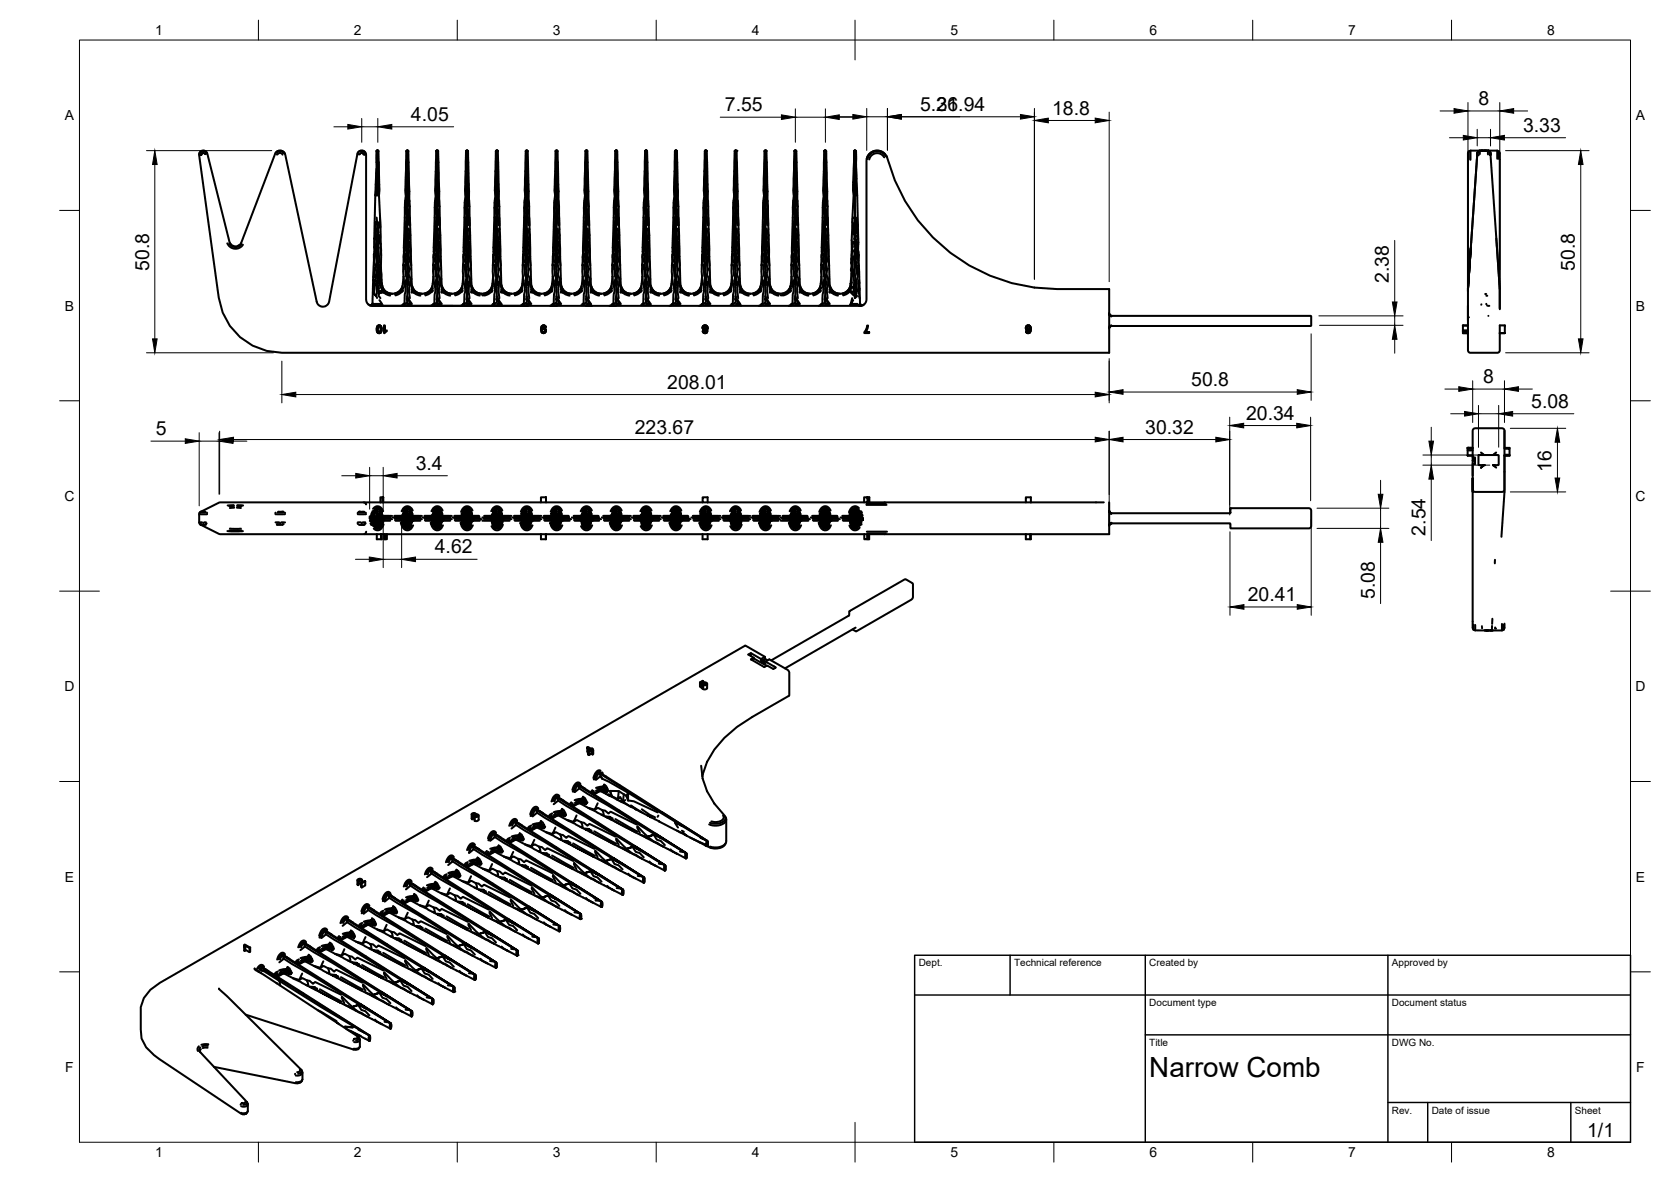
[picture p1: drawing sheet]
<svg xmlns="http://www.w3.org/2000/svg" width="420mm" height="297mm" viewBox="0 0 420 297" stroke-linecap="round" stroke-linejoin="round" font-family="sans-serif">
<defs><g id="words">
<text font-size="7" x="289" y="270.6">Narrow Comb</text>
<g font-size="4.9">
<text x="182.3" y="28">7.55</text>
<text x="231.4" y="27.9">5.21</text>
<text x="235.5" y="27.9">36.94</text>
<text x="264.6" y="28.8">18.8</text>
<text x="371.8" y="26.4">8</text>
<text x="103.3" y="30.4">4.05</text>
<text x="383" y="33.1">3.33</text>
<text x="37.5" y="68" transform="rotate(-90 37.5 68)">50.8</text>
<text x="349.2" y="71.1" transform="rotate(-90 349.2 71.1)">2.38</text>
<text x="396" y="68" transform="rotate(-90 396 68)">50.8</text>
<text x="167.8" y="97.7">208.01</text>
<text x="299.5" y="97.1">50.8</text>
<text x="373" y="96.3">8</text>
<text x="313.3" y="105.5">20.34</text>
<text x="385" y="102.5">5.08</text>
<text x="39.2" y="109.4">5</text>
<text x="159.6" y="109">223.67</text>
<text x="288" y="109">30.32</text>
<text x="104.5" y="118.1">3.4</text>
<text x="390.1" y="118.5" transform="rotate(-90 390.1 118.5)">16</text>
<text x="358.4" y="134.6" transform="rotate(-90 358.4 134.6)">2.54</text>
<text x="109.3" y="139.1">4.62</text>
<text x="313.7" y="151.1">20.41</text>
<text x="345.7" y="150.5" transform="rotate(-90 345.7 150.5)">5.08</text>
<text x="399.1" y="285.7">1/1</text>
</g>
<g font-size="3.5">
<text x="39" y="8.8">1</text>
<text x="89" y="8.8">2</text>
<text x="139" y="8.8">3</text>
<text x="189" y="8.8">4</text>
<text x="239" y="8.8">5</text>
<text x="289" y="8.8">6</text>
<text x="339" y="8.8">7</text>
<text x="389" y="8.8">8</text>
<text x="16.3" y="30.2">A</text>
<text x="411.3" y="30.2">A</text>
<text x="16.3" y="78">B</text>
<text x="411.3" y="78">B</text>
<text x="16.2" y="125.9">C</text>
<text x="411.2" y="125.9">C</text>
<text x="16.2" y="173.7">D</text>
<text x="411.2" y="173.7">D</text>
<text x="16.3" y="221.6">E</text>
<text x="411.3" y="221.6">E</text>
<text x="16.4" y="269.4">F</text>
<text x="411.4" y="269.4">F</text>
<text x="39" y="290.8">1</text>
<text x="89" y="290.8">2</text>
<text x="139" y="290.8">3</text>
<text x="189" y="290.8">4</text>
<text x="239" y="290.8">5</text>
<text x="289" y="290.8">6</text>
<text x="339" y="290.8">7</text>
<text x="389" y="290.8">8</text>
</g>
<g font-size="2.5">
<text x="231" y="242.9">Dept.</text>
<text x="255" y="242.9">Technical reference</text>
<text x="289" y="242.9">Created by</text>
<text x="350" y="242.9">Approved by</text>
<text x="289" y="252.8">Document type</text>
<text x="350" y="252.8">Document status</text>
<text x="289" y="262.9">Title</text>
<text x="350" y="262.9">DWG No.</text>
<text x="350" y="279.9">Rev.</text>
<text x="360" y="279.9">Date of issue</text>
<text x="396" y="279.9">Sheet</text>
</g>
</g></defs>
<!-- layer: Visible -->
<g fill="none" stroke="#000" stroke-width=".51">
<path d="M50.4 39l.3-.2zM50.6 38.2l-.2 .2M50.8 37.9l-.6 .4-.1 .5M50.9 38.5l-.2 .3M51.1 37.9l.1 .5M51.1 38.3l-.1 .1M51.3 38.5l.1 .1M51.4 37.9l.4 .2M51.5 38.7h.3M51.6 38.2l.3 .1M70 38.1l-.4 .3M70.1 37.9l-.8 .6"/>
<path d="M70.3 38.4l-.7 .4M70.4 37.9v.1M70.4 38.2v.1M70.6 38.5l.5 .4M70.7 37.9l.6 .2 .3 .5M70.9 38.1l.4 .4M89.9 38.7h.1M90.5 38.7l-.3 .1M90.7 37.9l-.8 .6M90.7 38.5l-.1 .1M90.9 37.9l.1 .5M90.9 38.3l-.1 .1"/>
<path d="M91.1 38.5l.3 .2M91.2 37.9l-.9 .2-.4 .6-7.1 37.1a1.6 1.6 0 0 1-1.6 1.3 1.6 1.6 0 0 1-1.6-1.3l-7.9-36.9a1.35 1.35 0 0 0-1.2-1 1.35 1.35 0 0 0-1.3 .8l-8.5 22.2a1.59 1.59 0 0 1-1.6 1 1.59 1.59 0 0 1-1.4-1.2l-5.6-22.1a1.05 1.05 0 0 0-1.2-.7 1.05 1.05 0 0 0-.8 1.1l4.6 33.8a16.3 16.3 0 0 0 16.2 15.9h208v-16h-13a44.6 44.6 0 0 1-43.1-33.6M91.2 37.9l.6 .4M91.2 37.9l.6 .4 .3 .7v36.3l.3 1 .6 .4M91.4 38.8l.3 .1M91.5 38.2l.4 .4M94.7 38h.1M94.7 37.9l-.1 6.6M94.7 37.9h.1M94.8 38v3.5M94.8 37.9v.1M94.8 37.9h-.1"/>
<path d="M94.9 37.9v1.1M94.9 37.9h-.1M94.9 37.9h.1M94.9 39l.1 1.1M94.9 39v2.8l-.1-.3 .2 7.1M95 37.9h.1M95 37.9l.2 .1v5.5M95 38v1.4M95.1 38h.1M95.1 37.9l-.1 .1M102.2 38h.1M102.2 37.9l.1 .1"/>
<path d="M102.3 38h.1M102.3 37.9l-.1 .1-.3 9.8 .1 1.3M102.3 37.9h.1M102.4 37.9h.1M102.4 37.9v.1M102.4 38v4M102.5 37.9h.1M102.5 37.9l-.1 .1M102.5 38h.1M102.5 37.9l.2 .1 .4 18.6M102.6 37.9h.1M102.6 38h.1"/>
<path d="M109.8 37.9l-.4 9.9 .2 1.3M109.8 37.9l-.1 .1M109.8 38h.1M109.9 37.9h.1M109.9 37.9h-.2M109.9 37.9v.1M109.9 38v2.8M109.9 37.9h-.1M110 37.9h.1M110 38h.1M110 37.9l-.1 .1M110 37.9l.1 .1"/>
<path d="M110.1 37.9h.1M110.1 38h.1M110.2 37.9l.4 18.7M117.2 38h.1M117.2 37.9l.1 .1M117.3 38h.1M117.4 37.9h.1M117.4 37.9v.1M117.4 37.9l-.2 .1-.1 2.8-.2 7 .2 1.3M117.4 38v4l.1-1.2M117.5 37.9h.1M117.5 38h.1"/>
<path d="M117.5 37.9l.2 .1 .4 18.6M117.5 37.9l-.1 .1M117.5 37.9l.1 .1M117.6 37.9h.1M117.6 38h.1M124.7 38h.1M124.7 37.9l.1 .1M124.8 38h.1M124.8 37.9l-.1 .1-.2 7 .1 4.1M124.8 37.9h.1M124.9 37.9h.1M124.9 37.9v.1"/>
<path d="M124.9 38v4M125 37.9h.1M125 38h.1M125.1 37.9h.1M125.1 38h.1M125.2 37.9l.4 18.7M132.2 38h.1M132.2 37.9l.1 .1M132.3 38h.1M132.4 37.9h.1M132.4 37.9v.1M132.4 37.9l-.2 .1-.1 2.8-.2 7 .2 1.3"/>
<path d="M132.4 38v4l.1-1.2M132.5 37.9l.2 .1 .4 18.6M132.5 38h.1M132.5 37.9h.1M132.6 37.9l-.1 .1M132.6 37.9v.1M132.6 37.9h.1M132.6 38h.1M139.7 38h.1M139.7 37.9l.1 .1M139.8 38h.1M139.8 37.9l-.1 .1-.3 9.8 .2 1.3"/>
<path d="M139.8 37.9h.1M139.9 37.9l.3 .1 .4 18.6M139.9 37.9h.1M139.9 37.9v.1M139.9 38v4M140 38h.1M140 37.9l.1 .1M140.1 37.9l-.1 .1M140.1 37.9h.1M140.1 38h.1M147.2 38h.1M147.2 37.9l.1 .1"/>
<path d="M147.3 38h.1M147.4 37.9l.3 .1 .4 18.6M147.4 37.9v.1M147.4 37.9l-.2 .1-.1 2.8-.2 7 .2 1.3M147.4 37.9h.1M147.4 38v4l.2-1.2M147.5 37.9h.1M147.5 37.9v.1M147.5 38h.1M147.6 38h.1M154.7 37.9l-.3 9.9 .2 1.3M154.8 37.9l-.1 .1"/>
<path d="M154.8 38h.1M154.8 37.9h-.1M154.9 37.9h-.2M154.9 37.9h.3h-.2M154.9 37.9v.1M154.9 37.9h.1M154.9 37.9h-.1M154.9 38l.1 4M155 37.9h.1M155 37.9v.1M155 38h.1M155 37.9l.2 .1 .4 18.6"/>
<path d="M155.1 38h.1M162.2 37.9l-.3 9.9 .2 1.3M162.3 37.9l-.1 .1M162.3 38h.1M162.3 37.9h.1M162.4 37.9h.3M162.4 37.9v.1M162.4 37.9h.1M162.4 38l.1 2.8M162.4 37.9h-.2M162.5 37.9h.1M162.5 37.9v.1"/>
<path d="M162.5 38h.1M162.6 37.9l.6 18.7M162.6 38h.1M169.8 37.9l-.3 9.9 .1 1.3M169.8 37.9l-.1 .1M169.8 38h.1M169.8 37.9h.1M169.9 37.9h-.1M169.9 37.9h.1M169.9 37.9v.1M169.9 38v2.8M170 37.9h.1"/>
<path d="M170 37.9v.1M170 38h.1M170.1 37.9l.1 .1 .5 18.6M170.1 37.9h.1M170.2 38h.1M177.2 37.9l-.2 9.9 .1 1.3M177.3 37.9h-.1M177.4 37.9l-.2 .1M177.4 38h.1M177.4 37.9h-.1M177.4 37.9h.1M177.4 37.9v.1"/>
<path d="M177.4 38l.1 4 .1-1.2M177.5 37.9h.1M177.5 37.9l.2 .1 .5 18.6M177.5 37.9v.1M177.5 37.9h-.2M177.5 38h.1M177.6 37.9h.1M177.7 38h.1M184.8 37.9h.1M184.9 37.9l-.2 .1M184.9 38h.1M184.9 37.9h.1"/>
<path d="M184.9 37.9l.1 .1M184.9 37.9l-.2 .1-.1 2.8-.1 7 .1 1.3M184.9 37.9h-.1M185 38v4l.1-1.2M185 37.9h.1M185 37.9v.1M185 38h.1M185.1 37.9l.1 .1 .5 18.6M185.1 37.9h.1M185.2 38h.1M192.3 37.9h.1M192.4 37.9l-.2 .1"/>
<path d="M192.4 38h.1M192.4 37.9v.1M192.4 38l.1 2.8M192.5 37.9l-.3 .1-.2 9.8 .1 1.3M192.5 37.9h.1M192.5 37.9h-.2M192.6 38h.1M192.6 37.9h.1M192.6 37.9l-.1 .1M192.6 37.9v.1M192.7 38h.1M192.7 37.9l.5 18.7"/>
<path d="M199.7 38h.3M199.8 37.9l-.3 9.9 .1 1.3M199.9 38h.1M199.9 37.9h-.1M199.9 37.9h.1M200 38v2.8M200 37.9h.1M200 37.9v.1M200 37.9h-.2M200.1 38h.1M200.1 37.9l.1 .1 .5 18.6M200.1 37.9h-.1"/>
<path d="M200.1 37.9h.1M200.2 38h.1M207.2 38h.1M207.3 37.9h.1M207.3 37.9l-.3 9.9 .1 1.3M207.3 37.9h.2zM207.4 38h.1M207.4 37.9l-.1 .1M207.4 37.9l.1 .1M207.5 38v4l.1-1.2M207.5 37.9h.1M207.5 37.9v.1"/>
<path d="M207.6 38h.1M207.6 37.9h.1M207.7 38h.1M207.7 37.9l.5 18.7M214.8 37.9l-.3 9.9 .1 1.3-.6 17 .4 1.5M214.8 37.9h.1M214.9 37.9l-.2 .1 .1 5.7M214.9 37.9l.3 .1 .1 7M214.9 37.9h.2M214.9 37.9h-.1M214.9 37.9h.1M215 39.7l-.1 .9"/>
<path d="M215 39.4v.3M215 37.9h.1M215 38v.6zM215 38h-.2l.1 2.6M215.1 39.7l-.1 2.8M215.1 38h.1M215.1 37.9v.1M215.1 37.9h.1M215.1 39.6v.5l-.2-1.8 .1 1.4M215.2 38h.1M222.3 39.5a2.05 2.05 0 0 0-2-1 2.05 2.05 0 0 0-1.8 1.6M222.5 38.7a2.67 2.67 0 0 0-2.9-.7 2.67 2.67 0 0 0-1.7 2.5v34.8l-.4 1-.5 .4-.7 .2"/>
<path d="M222.7 39.3a2.51 2.51 0 0 0-2.5-1.2 2.51 2.51 0 0 0-2.1 1.8M223 39.5a2.69 2.69 0 0 0-2.7-1.6 2.69 2.69 0 0 0-2.4 2M369.3 38v2.1M369.7 37.9v2.3M371.4 38.8l.1 .2zM371.5 38.6v-.2l-1.6 22.7M371.6 38.2l-.1 .2M371.7 39h.1M371.7 38l-.1 .4M372.1 37.9h-2.4l-.4 .1-.2 .5v34.8M372.1 37.9v.8M372.5 37.9h.2"/>
<path d="M372.6 37.9h1.1h-.5M374.1 37.9v.9M374.1 37.9h2.4l.4 .1 .2 .5v34.2M374.2 37.9h-2.1a.94 .94 0 0 0-.7 1l-2.3 33.8v9.1h-1.3h1.3v1.2M374.2 37.9l.5 .4M374.2 37.9l-2.4 .1M374.2 37.9h-2.1l-.4 .1-.2 .4M374.6 38.2v.2M374.7 38.3l.1 .1M374.7 38.3l2.4 34.4v5M374.8 38.5v.3M374.7 39h.1"/>
<path d="M374.8 38.8v.2M376.5 37.9v2M376.9 38v1.9M94.6 47.3l-.2 1.8 .3-.9v.9M94.7 42.4l-.6 17.7 .5-.9-.3-3.3M94.7 54.7l.1 1.2M94.8 41.5v5.6l.2 1.5-.2-.4v.9M94.9 40.1l-.1 1.4M94.9 44.9l-.1 1.1M95 48.6l-.1 .5M95.1 55.9l.5 1.2M95.1 55.9v.6l.5 .6"/>
<path d="M95.1 40.8v1.4l.1-1.4M95.1 57.2v3.2l-.5 2.9M95.1 57.8l.1 .6M95.1 56.5l-.3-.6v4.7M95.1 42.9l.1 6.2M95.2 41.2l.2 6.5-.1 1.4 .5 13.7v5.2M95.4 57.1h.1M95.4 59.1l-.1 .3a1.99 1.99 0 0 1-.1 2.2l.2 3.8-.2 1M95.5 57.1h.1M95.5 54.7l.1 2.4-.5-1.2M102 51.3v2.4M102.1 45.7l-.3 6.5-.3 11.9 .2-.3"/>
<path d="M102.1 50.1l.1 1.5-.3 .9 .5-.8M102.2 55.6l-.5 8.2M102.2 55.6v6.7M102.3 40.8l-.2 2.3M102.3 49.1l.1 2.6M102.3 47.7l.4 1.4-.2 .7v-1.4zM102.3 47.7a2.74 2.74 0 0 0 .2 2.1M102.3 44.4v2M102.3 44.4l.2 1.1-.2 .9M102.3 46.4v1.3M102.4 51.7l-.2 3.9M102.4 44.9l.1-.7 .1 .7"/>
<path d="M102.4 42.9v-.7l-.1 2.2M102.4 40.9v.4l.2-.5-.1 1.4M102.5 46.3l.1 2.1v-1.4M102.5 40.8l-.1 1.2M102.5 49.8v10l-.3 2.5M102.5 49.8l.4 2.1M102.5 42.2l.2 1.3-.1 1.4M102.5 42.2v2l-.1-1.3M102.6 44.9l.2 1.4-.2 .7-.1-1.5M102.6 53.7l.2 2.9M102.7 57.5l-.2 .7 .3 1.7-.1 2.7M102.8 52.6l-.1 1.1"/>
<path d="M102.9 57.9l.2 2.2M103.1 54.7l.3 12M109.5 51.3v2.4M109.6 45.7l-.6 18.4 .2-.3 .4 .4 .1-1.9M109.7 55.6l-.5 8.2M109.7 55.6v6.7M109.8 41.5l-.2 1.6M109.8 40.8v.7M109.8 41.5v.3M109.8 49.1v1.4a1.96 1.96 0 0 1-.4 2l.3-.9-.1-1.5M109.8 47.7l.4 1.4-.2 .7v-1.4zM109.8 47.7v1.4l.2 .7"/>
<path d="M109.8 46.4v1.3M109.9 51.7l-.2 3.9M109.9 44.4l-.1 2M109.9 40.8v.5l.2-.5-.1 1.4M109.9 44.9l.1-.7 .1 .7M109.9 40.8v1.2l.1-1.2M110 46.3v2.1l.1-1.4M110 49.8v10l-.3 2.5M110 49.8l.4 2.1M110 42.2l.2 1.3-.1 1.4M110 42.2v2l-.1-2-.1 .6 .1 1.6M110.1 44.9l.2 1.4-.2 .7-.1-1.5"/>
<path d="M110.2 53.7l.2 2.9M110.2 57.5l-.2 .7 .3 1.7-.1 2.7M110.3 52.6v1.1M110.4 57.9l.2 2.2M110.6 54.7l.3 12M117 51.3v2.4M117.1 45.7l-.3 6.5-.3 11.9 .2-.3M117.1 50.1l.1 1.5-.3 .9 .5-.8M117.2 55.6l-.5 8.2M117.2 55.6l.1 6.7M117.3 40.8l-.2 2.3M117.3 49.1l.1 2.6"/>
<path d="M117.3 47.7l.4 1.4-.2 .7v-1.4zM117.3 47.7v1.4l.2 .7M117.3 44.4v2M117.3 44.4l.2 1.1-.2 .9M117.3 46.4v1.3M117.4 51.7l-.2 3.9M117.4 40.9l.1 .4 .1-.5-.1 1.4M117.4 44.9l.1-.7 .1 .7M117.5 46.3l.1 2.1v-1.4M117.5 49.8v10l-.2 2.5M117.5 49.8l.4 2.1M117.5 42.2l.2 1.3-.1 1.4"/>
<path d="M117.5 42.2v2l-.1-2-.1 .6v1.6M117.6 44.9l.3 1.4-.3 .7-.1-1.5M117.6 53.7l.3 2.9M117.7 57.5l-.2 .7 .3 1.7-.1 2.7M117.8 52.6v1.1M117.9 57.9l.2 2.2M118.1 54.7l.3 12M124.5 51.3v2.4M124.6 50.1l.1 1.5-.3 .9 .5-.8M124.7 45.7l-.7 18.4 .2-.3 .4 .4 .2-1.9M124.7 55.6l-.2 1-.3 7.2M124.7 55.6l.1 6.7"/>
<path d="M124.8 41.5l-.2 1.6M124.8 40.8v.7M124.8 41.5l.1 .3M124.8 49.1l.1 2.6M124.8 47.7l.4 1.4-.2 .7v-1.4zM124.8 47.7v1.4l.2 .7M124.8 46.4v1.3M124.9 51.7l-.2 3.9M124.9 44.4l-.1 2M124.9 44.9l.1-.7 .1 .7M124.9 42.9v-.7v2.2M124.9 40.9v.4l.2-.5v1.4"/>
<path d="M125 46.3l.1 2.1 .1-1.4M125 49.8v10l-.2 2.5M125 49.8l.4 2.1M125 40.8l-.1 1.2M125.1 42.2l.1 1.3-.1 1.4M125.1 42.2l-.1 2-.1-1.3M125.1 44.9l.2 1.4-.1 .7-.2-1.5M125.2 53.7l.2 2.9M125.2 57.5l-.1 .7 .2 1.7-.1 2.7M125.3 52.6v1.1M125.4 57.9l.2 2.2M125.6 54.7l.3 12"/>
<path d="M132 51.3v2.4M132.1 45.7l-.3 6.5-.2 11.9 .1-.3 .4 .4 .2-1.9M132.2 55.6l-.5 8.2M132.2 55.6l.1 6.7M132.3 40.8l-.2 2.3M132.3 49.1v1.4a1.96 1.96 0 0 1-.3 2l.2-.9-.1-1.5M132.4 47.7l.3 1.4-.2 .7v-1.4zM132.4 47.7l-.1 1.4 .2 .7M132.4 44.4v2M132.4 44.4l.1 1.1-.1 .9M132.4 46.4v1.3M132.4 51.7l-.2 3.9"/>
<path d="M132.4 40.9l.1 .4 .1-.5-.1 1.4M132.4 44.9l.1-.7 .1 .7M132.5 46.3l.1 2.1 .1-1.4M132.5 49.8v10l-.2 2.5M132.5 49.8l.4 2.1M132.5 42.2l.2 1.3-.1 1.4M132.5 42.2v2l-.1-2-.1 .6 .1 1.6M132.6 44.9l.3 1.4-.2 .7-.2-1.5M132.7 53.7l.2 2.9M132.7 57.5l-.2 .7 .3 1.7-.1 2.7M132.8 52.6v1.1M132.9 57.9l.3 2.2"/>
<path d="M133.1 54.7l.3 12M139.5 51.3v2.4M139.6 50.1l.1 1.5-.3 .9 .5-.8M139.7 45.7l-.7 18.4 .2-.3 .4 .4 .2-1.9M139.7 55.6l-.5 8.2M139.7 55.6l.1 6.7M139.8 40.8l-.2 2.3M139.8 49.1l.1 2.6M139.8 47.7l.5 1.4-.2 .7zM139.8 47.7a2.85 2.85 0 0 0 .3 2.1M139.8 46.4v1.3M139.9 51.7l-.2 3.9"/>
<path d="M139.9 44.4l-.1 2M139.9 44.9l.1-.7 .1 .7M140 40.9v.4l.1-.5v1.4M140 46.3l.1 2.1 .1-1.4M140 40.8v1.2M140.1 49.8l-.1 10-.2 2.5M140.1 49.8l.3 2.1M140.1 42.2l.1 1.3-.1 1.4M140.1 42.2l-.1 2-.1-2-.1 .6 .1 1.6M140.1 44.9l.3 1.4-.2 .7-.2-1.5M140.2 53.7l.2 2.9M140.3 57.5l-.2 .7 .2 1.7-.1 2.7"/>
<path d="M140.3 52.6v1.1M140.4 57.9l.3 2.2M140.6 54.7l.3 12M147 51.3v2.4M147.2 45.7l-.4 6.5-.2 11.9 .1-.3 .4 .4 .2-1.9M147.2 50.1v1.5l-.2 .9M147.2 55.6l-.5 8.2M147.2 55.6l.1 6.7M147.3 41.5l-.2 1.6M147.3 41.5l.1 .3M147.3 40.8v.7M147.3 49.1l-.1 6.5"/>
<path d="M147.4 47.7l.3 1.4-.1 .7v-1.4zM147.4 47.7l-.1 1.4 .3 .7M147.4 46.4v1.3M147.4 44.4v2M147.4 44.9l.1-.7 .1 .7M147.5 40.9v.4l.1-.5v1.4M147.5 46.3l.1 2.1 .1-1.4M147.6 49.8l-.1 10-.2 2.5M147.6 49.8l.3 2.1M147.6 42.2l.1 1.3-.1 1.4M147.6 42.2l-.1 2-.1-2-.1 .6 .1 1.6M147.6 44.9l.3 1.4-.2 .7-.2-1.5"/>
<path d="M147.7 53.7l.2 2.9M147.7 57.5l-.1 .7 .2 1.7-.1 2.7M147.8 52.6v1.1M147.9 57.9l.3 2.2M148.1 54.7l.3 12M154.5 51.3v2.4M154.7 45.7l-.6 18.4 .1-.3M154.7 55.6l-.5 8.2M154.7 55.6l.1 6.7M154.8 40.8l-.2 2.3M154.8 49.1v1.4a1.96 1.96 0 0 1-.3 2l.2-.9v-1.5M154.9 47.7l.4 1.4-.2 .7v-1.4z"/>
<path d="M154.9 47.7a2.85 2.85 0 0 0 .2 2.1M154.9 51.7l-.2 3.9M154.9 44.4v2M154.9 46.4v1.3M154.9 44.9l.1-.7 .1 .7M155 40.9v.4l.2-.5-.1 1.4M155 46.3l.1 2.1 .1-1.4M155 40.8v1.2M155.1 49.8l-.1 10-.2 2.5M155.1 49.8l.3 2.1M155.1 42.2l.1 1.3-.1 1.4M155.1 42.2l-.1 2-.1-2-.1 .6 .1 1.6"/>
<path d="M155.1 44.9l.3 1.4-.2 .7-.2-1.5M155.2 53.7l.2 2.9M155.3 57.5l-.2 .7 .2 1.7-.1 2.7M155.3 52.6v1.1M155.4 57.9l.3 2.2M155.6 54.7l.3 12M162 51.3v2.4M162.2 45.7l-.4 6.5-.2 11.9 .1-.3 .4 .4 .2-1.9M162.2 55.6l-.5 8.2M162.2 55.6l.1 6.7M162.3 40.8l-.2 2.3M162.3 49.1v1.4a1.96 1.96 0 0 1-.3 2l.2-.9v-1.5"/>
<path d="M162.4 47.7l.4 1.4-.2 .7v-1.4zM162.4 47.7l-.1 1.4 .3 .7M162.4 46.4v1.3M162.4 51.7l-.2 3.9M162.4 44.4v2M162.5 44.9v-.7l.1 .7M162.5 42.9v-.7l-.1 2.2M162.5 40.8v1.2M162.5 40.8v.1M162.5 40.9v.4l.1-.5v1.4M162.5 46.3l.1 2.1 .1-1.4M162.6 49.8l-.1 10-.2 2.5"/>
<path d="M162.6 49.8l.3 2.1M162.6 40.8l-.1 1.2M162.6 42.2l.2 1.3-.2 1.4M162.6 42.2l-.1 2v-1.3M162.6 44.9l.3 1.4-.2 .7-.2-1.5M162.7 53.7l.2 2.9M162.8 57.5l-.2 .7 .2 1.7-.1 2.7M162.8 52.6v1.1M162.9 57.9l.3 2.2M163.1 54.7l.3 12M169.5 51.3v2.4M169.7 45.7l-.4 6.5-.2 11.9 .1-.3 .4 .4 .2-1.9"/>
<path d="M169.7 50.1l.1 1.5-.3 .9 .4-.8M169.7 55.6l-.5 8.2M169.7 55.6l.1 6.7M169.8 40.8l-.2 2.3M169.8 49.1l.1 2.6M169.9 47.7l.4 1.4-.2 .7v-1.4zM169.9 47.7a2.74 2.74 0 0 0 .2 2.1M169.9 44.4v2M169.9 44.4l.1 1.1-.1 .9M169.9 46.4v1.3M169.9 51.7l-.2 3.9M169.9 40.8l.1 .5 .2-.5-.1 1.4"/>
<path d="M169.9 44.9l.1-.7 .1 .7M169.9 40.8l.1 1.2 .1-1.2M170.1 46.3v2.1l.1-1.4M170.1 49.8l-.1 10-.2 2.5M170.1 49.8l.3 2.1M170.1 42.2l.1 1.3-.1 1.4M170.1 42.2l-.1 2-.1-2-.1 .6 .1 1.6M170.1 44.9l.3 1.4-.2 .7-.2-1.5M170.2 53.7l.2 2.9M170.3 57.5l-.2 .7 .2 1.7-.1 2.7M170.3 52.6v1.1M170.5 57.9l.2 2.2"/>
<path d="M170.6 54.7l.3 12M177 51.3v2.4M177.2 50.1v1.5l-.2 .9 .4-.8M177.2 45.7l-.6 18.4M177.2 55.6l-.5 8.2M177.2 55.6l.1 6.7M177.3 40.8l-.2 2.3M177.3 49.1l.1 2.6M177.4 47.7l.4 1.4-.2 .7v-1.4zM177.4 47.7l-.1 1.4 .3 .7M177.4 46.4v1.3M177.4 51.7l-.2 3.9"/>
<path d="M177.4 44.4v2M177.5 44.9v-.7l.2 .7M177.5 40.9v.4l.2-.5-.1 1.4M177.5 46.3l.1 2.1 .1-1.4M177.6 49.8l-.1 10-.2 2.5M177.6 49.8l.3 2.1M177.6 42.2l.2 1.3-.1 1.4M177.6 42.2l-.1 2v-2l-.1 .6v1.6M177.7 44.9l.2 1.4-.2 .7-.2-1.5M177.7 53.7l.2 2.9M177.8 57.5l-.2 .7 .2 1.7-.1 2.7M177.8 52.6v1.1"/>
<path d="M178 57.9l.2 2.2M178.1 54.7l.3 12M184.5 51.3l.1 2.4M184.7 45.7l-.4 6.5-.2 11.9 .1-.3 .4 .4 .2-1.9M184.7 55.6l-.5 8.2M184.7 55.6l.1 6.7M184.8 41.5l-.2 1.6M184.8 40.8v.7M184.8 41.5l.1 .3M184.8 49.1l.1 1.4a1.9 1.9 0 0 1-.4 2l.3-.9-.1-1.5M184.9 47.7l.2 .7v1.4l-.3-.7M184.9 47.7l.4 1.4-.2 .7"/>
<path d="M184.9 47.7l-.1 1.4M184.9 44.4v2M184.9 44.4l.1 1.1-.1 .9M184.9 46.4v1.3M184.9 51.7l-.2 3.9M185 42.9v-.7l-.1 2.2M185 40.9v.4l.2-.5-.1 1.4M185 44.9v-.7l.1 .7M185.1 46.3v2.1l.1-1.4M185.1 49.8l-.1 10-.2 2.5M185.1 49.8l.3 2.1M185.1 42.2l.2 1.3-.2 1.4"/>
<path d="M185.1 42.2l-.1 2v-1.3M185.1 44.9l.3 1.4-.2 .7-.2-1.5M185.2 53.7l.2 2.9M185.3 57.5l-.2 .7 .2 1.7-.1 2.7M185.3 52.6v1.1M185.5 57.9l.2 2.2M185.6 54.7l.3 12M192 51.3v2.4M192.2 45.7l-.6 18.4 .1-.3M192.2 55.6l-.2 1-.3 7.2M192.2 55.6l.1 6.7M192.3 40.8l-.2 2.3"/>
<path d="M192.3 49.1l.1 1.4a1.96 1.96 0 0 1-.4 2l.3-.9-.1-1.5M192.4 47.7l.4 1.4-.2 .7v-1.4zM192.4 47.7l-.1 1.4 .3 .7M192.4 46.4v1.3M192.4 51.7l-.2 3.9M192.4 44.4v2M192.5 40.8v.5l.2-.5-.1 1.4M192.5 44.9v-.7l.2 .7M192.5 40.8v1.2l.1-1.2M192.6 46.3v2.1l.1-1.4M192.6 49.8l-.1 10-.2 2.5M192.6 49.8l.4 2.1"/>
<path d="M192.6 42.2l.2 1.3-.1 1.4M192.6 42.2l-.1 2v-2l-.1 .6v1.6M192.7 44.9l.2 1.4-.2 .7-.2-1.5M192.7 53.7l.2 2.9M192.8 57.5l-.2 .7 .2 1.7-.1 2.7M192.8 52.6v1.1M193 57.9l.2 2.2M193.1 54.7l.4 12M199.5 51.3l.1 2.4M199.7 45.7l-.4 6.5-.2 11.9 .1-.3 .4 .4 .2-1.9M199.7 55.6l-.5 8.2M199.7 55.6l.1 6.7"/>
<path d="M199.8 41.5l-.2 1.6M199.8 41.5l.1 .3M199.8 40.8v.7M199.9 49.1v1.4a1.96 1.96 0 0 1-.4 2l.3-.9-.1-1.5M199.9 47.7l.4 1.4-.2 .7v-1.4zM199.9 47.7v1.4l.2 .7M199.9 44.4v2M199.9 44.4l.1 1.1-.1 .9M199.9 46.4v1.3M199.9 51.7l-.2 3.9M200 40.8v.5l.2-.5-.1 1.4M200 40.8v1.2"/>
<path d="M200 44.9v-.7l.2 .7M200 42.9v-.7l-.1 2.2M200.1 46.3v2.1l.1-1.4M200.1 40.8l-.1 1.2M200.1 49.8l-.1 10-.2 2.5M200.1 49.8l.4 2.1M200.1 42.2l.2 1.3-.1 1.4M200.1 42.2l-.1 2v-1.3M200.2 44.9l.2 1.4-.2 .7-.2-1.5M200.2 53.7l.2 2.9M200.3 57.5l-.2 .7 .2 1.7-.1 2.7M200.3 52.6v1.1"/>
<path d="M200.5 57.9l.2 2.2M200.6 54.7l.4 12M207 51.3l.1 2.4M207.2 45.7l-.6 18.4 .2-.3 .3 .4 .2-1.9M207.2 55.6l-.4 8.2M207.2 55.6l.1 6.7M207.3 40.8l-.2 2.3M207.3 49.1l.1 1.4a1.96 1.96 0 0 1-.4 2l.3-.9-.1-1.5M207.4 47.7l.4 1.4-.2 .7zM207.4 47.7a2.85 2.85 0 0 0 .2 2.1M207.4 46.4v1.3M207.4 51.7l-.2 3.9"/>
<path d="M207.4 44.4v2M207.5 44.9v-.7l.2 .7M207.5 40.9v.4l.2-.5-.1 1.4M207.6 46.3v2.1l.1-1.4M207.6 49.8l-.1 10-.2 2.5M207.6 49.8l.4 2.1M207.6 42.2l.2 1.3-.1 1.4M207.6 42.2l-.1 2v-2l-.1 .6v1.6M207.7 44.9l.2 1.4-.2 .7-.2-1.5M207.7 53.7l.2 2.9M207.8 57.5l-.2 .7 .2 1.7v2.7M207.8 52.6v1.1"/>
<path d="M208 57.9l.2 2.2M208.1 54.7l.4 12M214.6 46l.3-1-.1 2.3M214.6 56.2l.1 1.3M214.7 54.7l.2 .1M214.7 48l.1-.7 .1 1.3M214.8 54.7v1.4M214.8 56.1l.2 2.7 .2 .5-.2 .9 .2 .9M214.8 58.8l.4 .5-.4 .9zM214.8 58.8l-.1-1.3-.2 .7 .1 .7M214.8 43.7l.1 1.3M214.9 42.2v.6"/>
<path d="M214.9 40.6l.2 2.9M214.9 40.6v1.6M214.9 48.6l.2 6.4M215 43.7v2.7M215 56.1l.2 1.4M215.1 55v.7l-.3 .4M215.1 43.5l.2 3.8M215.1 43.5l-.1 .2-.1-.9-.1 .9M215.1 48.2l.1 .9M215.2 48.2l-.2-1.8 .1 2.7M215.2 54.7l-.1 .3M215.3 57.5l.4-1.1 .1 4.6a5.3 5.3 0 0 1-.4 2.9l.5 .2v-.8l-.6-2.2"/>
<path d="M215.3 55.4l-.2 .3M215.3 42.3v2M215.3 55.4v3.2M215.3 47.3l.2 1.8M215.3 44.7l.4 11.7M215.5 54.7l.1 1.5-.3 1.3M215.6 58.3v1.8M376.2 59.9l.1 1.4M57.1 61.2a2.26 2.26 0 0 0 4 .3M57.7 61.2a1.78 1.78 0 0 0 3 .1M57.9 61.2l.1 .1M58.5 61.8h.1"/>
<path d="M60.1 61.6l-.3 .2M92.9 76.7h.1M93 76.7l.6 .2h38.9M93.4 76.7h-.1M93.6 76.7h.1M93.6 76.7l-.3 .1M93.6 76.5l-.6 .2M93.6 76.7l-.4 .1M93.6 76.5h.1M93.6 76.9h122.7M93.7 76.3l-.1 .4M93.9 76.3l.2 .2"/>
<path d="M94 76.7l-.3 .1M94.1 70.8v1l.3-.4M94.1 60.1v3l-.4 13.1-.2 .4M94.1 69.2a.85 .85 0 0 1 .2 1.2M94.1 67.3v1.9M94.1 63.1l.6 .9M94.2 76.4h1.7M94.2 76.7l2.3 .2M94.3 70.4l-.2 .4M94.3 70.4l.5 .3-.7 .1M94.4 66.7l.3 2M94.4 71.4l.3 .2-.6 .2-.1 2.1"/>
<path d="M94.5 63.7a3.5 3.5 0 0 0-.1 3M94.5 63.7l.5 .1-.3 .2M94.7 68.7l-.3 .9h-.6l.3-.4M94.7 64l-.1 .6 .1 1.8M94.8 60.6l-.3-.7 .1-.7-.4 1.2 .4 2.9-.1 .4M94.8 60.6l-.1 2.1 .5-.5-.3 1.2 .1 2.8-.2 .4-.1-.2-.3 .3M94.8 66.6l.3 2.5M94.8 71.2v-.5l-.4 .7M94.9 70l-.1 .7M94.9 68.1l-.2 .6M95.1 71.9l-.3-.7-.2 1 .2 1.1-.2 .9-.6-.3 .6 .3 .2 .7M95.1 71.9l.1 1.9 .3-.7"/>
<path d="M95.1 71.9l.2 .7M95.1 69.1h-.5l.2 .2 .1 .7M95.1 69.1l-.3 .2M95.1 69.1l.3 1M95.1 69.5l-.2 .5M95.2 68.1l.3 .7-.1 1.3M95.2 68.1l-.1 .4M95.3 70.9l.4 1.4M95.3 70.9l-.5 .3 .7 .2 .2-.7 .3 .6M95.4 70.1l-.1 .8M95.4 75.4l.7 1M95.7 73.1l.3 .4"/>
<path d="M95.8 68l.1 1.1-.2 1.6 .2-.4M95.8 68l-.6-1.6v1.7M95.8 67.1l.2 4.2M95.8 62.8l-.1 1M96 73.2l.1 .1M96 73.5l.1-.2-.1 .2M96 73.5l-.8 .3v.5l.5 .6M96 71.3l.1 .6v-.3M96.1 71.9a2.57 2.57 0 0 0 2.5 1.9M96.1 73.3l.4 .2M96.2 72.2l.1 .2M96.5 73.5l1.6 .8"/>
<path d="M96.5 72.7l.1 .2M96.6 73.1l-.5-1-.1 1.1M96.6 73.1l-.3-.3-.2 .5 .4 .2M96.6 73.1l.7 .5 .8 .3M96.8 73.1l.2 .2M97.2 73.4l.3 .2M97.7 73.6l1.6 .2M99.3 73.9l1.1-.5 .6-.6 .2 .4-1.8 1M99.8 73.6l-.4 .1M100.3 73.3l-.3 .2M100.7 72.9l-.2 .2M101 72.4l-.1 .2"/>
<path d="M101.2 76.7h.1M101.2 71.9a2.51 2.51 0 0 1-1.9 1.9M101.2 71.9v.1M101.3 72.4l-.3 .4 .3-.4-.1-.3-.5 1M101.3 76.7h2.2M101.3 76.7l-.5 .2M101.3 72.9l-.1 .3M101.4 66.7l.1-2.6 .2 1.7 .4-.3 .1 .5-.3 1.6M101.4 66.7v-.3l.4 .2 .1 1M101.4 66.7l.1 2.8M101.5 69.5l.1 1.8 .3 .8M101.5 69.5l-.3 2.4"/>
<path d="M101.9 72.1l-.2 4.3h-.3M101.9 67.6l.1 1.7 .2 .3v.8M101.9 71.5v.6M101.9 71.5l.6 .1M102.2 62.3l-.2 1.9-.3-.4M102.2 62.3l.2 .7 .3-.4M102.3 64.3l.2 .9M102.4 76.4h.4M102.4 74.5l-.1 .7M102.4 74.5l.5 .9M102.4 71.3l.1 .3M102.4 63l.1 1-.2 .3-.3-.1 .1 1.3"/>
<path d="M102.4 66.1a13.4 13.4 0 0 0 .2 4.7l-.2 .5-.2-.9-.3 1.1M102.5 65.2l.2-.8 .2 .5-.2 1.3 .2 1.8M102.5 65.2l.1 .7-.2 .2-.2-.1M102.5 71.6l-.1 .4v2.5M102.7 62.6l.2 .4-.2 1.4M102.7 69.1l.4 .7 .1 1.5 .3 .9M102.7 69.1l-.1 .8M102.8 70.8l.3 4.1M102.9 75.4l.1 1h.3M102.9 75.4l.7 1M102.9 75.4l-.6-.2 .2 .7-.6 .5M103 60.7l.6 11.2"/>
<path d="M103.1 67.5l-.2 .5-.2 1.1M103.5 72.8l.1-.7 .4 .9-.2-.2-.1 .5 .3 .2M103.6 71.8a2.58 2.58 0 0 0 2.5 2M103.7 73.3l.3 .2M103.7 73.3l-.2-.1v.3M103.7 73.3l-.2 .2M103.7 72l.1 .4M103.9 72.7l.2 .2M104 73.5l.6 .4 1.1 .4M104.1 72.8a1.81 1.81 0 0 0 1.5 1.1M104.4 73.1l.1 .2M104.8 73.5l.2 .1"/>
<path d="M105.5 73.7v.1M105.5 73.8h1.3M106.8 73.9l1.1-.5 .9-1-.2 .4 .1 .4-1.7 1M107.3 73.6l-.3 .1M107.8 73.3l-.2 .1M108.2 72.9l-.2 .2M108.5 72.4l-.1 .2M108.6 76.7h.2M108.7 71.9a2.59 2.59 0 0 1-2 1.9M108.7 71.9v.1M108.7 72.1l-.5 1M108.8 76.7l-.5 .2h5.6"/>
<path d="M108.8 76.7h2.2M108.9 72.9l-.2 .3M108.9 66.7l.1-2.6 .2 1.7 .4-.3 .1 .5-.3 1.6M108.9 66.7v-.3l.4 .2 .1 1M108.9 66.7l.1 2.8M109 69.5l.2 1.8 .2 .8M109 69.5l-.3 2.4M109.4 72.1l-.2 4.3h-.3M109.4 67.6l.1 1.7 .2 .3v.8M109.4 71.5v.6M109.4 71.5l.6 .1M109.6 65.5v-1.3l.3 .1 .1 .9v.9l-.3-.1"/>
<path d="M109.7 62.3l.3 .7v1l-.1 .3M109.9 76.4h.4M109.9 74.5l-.1 .7M109.9 74.5l.5 .9M109.9 71.3l.1 .3M110 66.1a12.7 12.7 0 0 0 .1 4.7l-.2 .5-.2-.9-.3 1.1M110 65.2l.2-.8 .2 .5-.2 1.3 .2 1.8M110 71.6l-.1 2.9M110.2 62.6l.2 .4-.2 1.4M110.2 62.6l-.2 .4M110.2 69.1l.4 .7 .1 1.5 .3 .9M110.2 69.1l-.2 .8"/>
<path d="M110.3 70.8l.3 4.1M110.4 75.4l.1 1h.3M110.4 75.4l.7 1M110.4 75.4l-.6-.2 .2 .7-.6 .5M110.5 60.7l.6 11.2M110.6 67.5l-.4 1.6M111 72.8l.1-.7 .4 .9M111 73.2v.3zM111.1 71.8a2.63 2.63 0 0 0 2.5 2M111.1 73.3l.4 .2M111.2 72l.1 .4M111.5 72.7l.1 .2"/>
<path d="M111.5 73.5l.6 .4 1.1 .4M111.5 73l-.2-.2-.2 .5 .4 .2M111.5 73l.9 .7 .7 .2M111.5 72.8v.2M111.8 73.1l.2 .2M112.3 73.5l.2 .1M113 73.7l1.3 .1M114.3 73.9l1.1-.5 .9-1-.2 .4 .1 .4-1.8 1M114.8 73.6l-.3 .1M115.3 73.3l-.2 .1M115.7 72.9l-.2 .2M116 72.4l-.1 .2"/>
<path d="M116.2 76.7h.1M116.2 71.9a2.59 2.59 0 0 1-1.9 1.9M116.2 72.1l-.5 1M116.2 71.9v.1M116.3 76.7h2.2M116.3 76.7l-.5 .2M116.4 72.9l-.2 .3M116.4 66.7l.1-2.6 .2 1.7 .4-.3 .1 .5-.3 1.6M116.4 66.7v-.3l.4 .2 .1 1M116.4 66.7l.1 2.8M116.5 69.5l.1 1.8 .3 .8M116.5 69.5l-.3 2.4"/>
<path d="M116.9 72.1l-.2 4.3h-.3M116.9 67.6l.1 1.7 .2 .3v.8M116.9 71.5v.6M116.9 71.5l.6 .1M117.3 62.3l-.2 1.9-.4-.4M117.3 62.3l.2 .7 .2-.4M117.3 64.3l.2 .9M117.4 76.4h.4M117.4 74.5l-.1 .7M117.4 74.5l.5 .9M117.4 71.3l.1 .3M117.5 63v1l-.2 .3-.2-.1v1.3"/>
<path d="M117.5 66.1a13.4 13.4 0 0 0 .1 4.7l-.2 .5-.2-.9-.3 1.1M117.5 65.2l.2-.8 .2 .5-.2 1.3 .2 1.8M117.5 65.2l.1 .7-.1 .2-.3-.1M117.5 71.6l-.1 .4v2.5M117.7 62.6l.2 .4-.2 1.4M117.8 69.1l.3 .7 .1 1.5 .3 .9M117.8 69.1l-.2 .8M117.8 70.8l.3 4.1M117.9 75.4l.1 1h.3M117.9 75.4l.7 1M117.9 75.4l-.6-.2 .2 .7-.6 .5M118 60.7l.5 9.4a3 3 0 0 0 2 3.7h.6"/>
<path d="M118.1 67.5l-.2 .5-.1 1.1M118.5 72.9l.1-.8 .5 1M118.6 72l.3 .4M118.7 73.4l.3 .1M118.7 73.4l-.2-.2v.3M118.7 73.4l-.2 .1M118.9 72.6l.2 .3M119 73.5l1.6 .8M119.1 73.1l-.3-.3-.1 .6 .3 .1M119.1 73.1l.7 .5 .8 .3M119.3 73.1l.2 .2M119.8 73.4l.3 .2"/>
<path d="M120.4 73.7l.1 .1M120.5 73.8h1.3M122.4 73.6h-.3M122.8 73.3l-.1 .1M123.2 72.9l-.2 .2M123.5 72.4l-.2 .3M123.6 72.8l.1 .4-.3 .3a2.65 2.65 0 0 1-2.1 .7M123.7 76.7l2.7 .1M123.7 71.9a2.55 2.55 0 0 1-2.1 1.9M123.7 71.9l-.1 .3M123.8 72.4l-.2 .4 .2-.4-.1-.3-.7 1.2-1.3 .6M123.9 72.9l-.2 .3"/>
<path d="M123.9 66.7l.1-2.6 .2 1.7 .4-.3 .1 .5-.3 1.6M123.9 66.7l.1-.3 .3 .2 .1 1M123.9 66.7l.1 2.8M124 69.5l.2 1.8 .2 .8M124 69.5l-.3 2.4M124.4 72.1l-.2 4.3h-.3M124.4 67.6l.1 1.7 .2 .3v.8M124.4 71.5v.6M124.4 71.5l.6 .1M124.8 62.3l.2 .7 .2-.4M124.9 64.3l.1 .9M124.9 74.5l-.1 .7"/>
<path d="M124.9 74.5l.5 .9M124.9 71.3l.1 .3M125 63v1l-.1 .3-.3-.1v1.3M125 66.1a12.7 12.7 0 0 0 .1 4.7l-.2 .5-.2-.9-.3 1.1M125 76.4h.3M125 65.2l.2-.8 .2 .5-.2 1.3 .2 1.8M125 65.2l.1 .7-.1 .2-.3-.1M125 71.6l-.1 2.9M125.2 62.6l.2 .4-.2 1.4M125.2 69.1l.4 .7 .1 1.5 .3 .9M125.2 69.1l-.1 .8M125.3 70.8l.3 4.1"/>
<path d="M125.4 75.4l.1 1h.1M125.4 75.4l.7 1M125.4 75.4l-.6-.2 .2 .7-.6 .5M125.5 60.7l.6 11.2M125.6 67.5l-.4 1.6M125.8 76.4l.3 .1M126 72.9l.1-.8 .5 1M126 73.5v-.3l.5 .3M126.1 71.6v.3M126.1 71.9a2.62 2.62 0 0 0 2.5 1.9M126.2 72.2l.1 .2M126.5 73.5l.5 .4 1.1 .4"/>
<path d="M126.5 72.7l.1 .2M126.6 73.1l-.3-.3-.1 .6 .3 .1M126.6 73.1l.7 .5 .8 .3M126.8 73.1l.2 .2M127.2 73.4l.3 .2M127.8 73.6l1.5 .2M129.3 73.9l1.1-.5 .9-1-.2 .4 .1 .4-1.7 1M129.8 73.6l-.3 .1M130.3 73.3l-.2 .1M130.7 72.9l-.1 .2M131 72.4l-.1 .2M131.2 76.7h.1"/>
<path d="M131.2 71.9a2.59 2.59 0 0 1-1.9 1.9M131.2 72.1l-.5 1M131.2 71.9v.1M131.3 76.7l-.5 .2h2M131.3 76.7h2.2M131.4 72.9l-.1 .3M131.4 66.7l.2-2.6 .1 1.7 .4-.3 .1 .5-.2 1.6M131.4 66.7l.1-.3 .3 .2 .2 1M131.4 66.7l.1 2.8M131.5 69.5l.2 1.8 .3 .8M131.5 69.5l-.3 2.4M132 72.1l-.3 4.3h-.3"/>
<path d="M132 67.6v1.7l.2 .3v.8M132.3 62.3l.2 .7 .2-.4M132.4 64.3l-.3-.1v1.3M132.4 76.4h.4M132.4 74.5l-.1 .7M132.4 74.5l.5 .9M132.4 71.3l.1 .3M132.5 66.1a13.4 13.4 0 0 0 .1 4.7l-.2 .5-.2-.9-.3 1.1M132.5 63v1l-.1 .3 .2 1.6-.1 .2-.3-.1M132.5 65.2l.2-.8 .2 .5-.2 1.3 .2 1.8M132.5 71.6l-.1 .4v2.5M132.5 71.6l-.6-.1 .1 .6"/>
<path d="M132.7 62.6l.2 .4-.2 1.4M132.8 69.1l.3 .7 .1 1.5 .3 .9M132.8 69.1l-.2 .8M132.8 70.8l.3 4.1M132.9 75.4l.1 1h.3M132.9 75.4l.7 1M132.9 75.4l-.6-.2 .2 .7-.6 .5M133 60.7l.6 11.2M133.1 67.5l-.2 .5-.1 1.1M133.5 72.8l.1-.7 .4 .9-.2-.2-.1 .5 .3 .2M133.5 73.5v-.3l.5 .3M133.6 71.8a2.58 2.58 0 0 0 2.5 2"/>
<path d="M133.7 72l.1 .4M134 72.7l.1 .2M134 73.5l.6 .4 1.1 .4M134.1 72.8a1.81 1.81 0 0 0 1.5 1.1M134.4 73.1l.1 .2M134.8 73.5l.2 .1M135.5 73.7l1.3 .1M136.8 73.9l.6-.2 1.2-.9 .1 .4-1.7 1M137.3 73.6l-.3 .1M137.8 73.3l-.2 .1M138.2 72.9l-.1 .2M138.5 72.4l-.1 .2"/>
<path d="M138.7 76.7h.1M138.7 71.9a2.59 2.59 0 0 1-1.9 1.9M138.7 71.9v.1M138.8 72.4l-.2 .4 .3-.4-.2-.3-.5 1M138.8 76.7l-.5 .2h1.7M138.8 76.7h2.2M138.9 72.9l-.1 .3M138.9 66.7l.1-2.6 .2 1.7 .4-.3 .1 .5-.3 1.6M138.9 66.7l.1-.3 .3 .2 .1 1M138.9 66.7l.1 2.8M139 69.5l.2 1.8 .2 .8M139 69.5l-.3 2.4"/>
<path d="M139.4 72.1l-.2 4.3h-.3M139.4 67.6l.2 1.7 .1 .3v.8M139.8 62.3l.2 .7 .2-.4M139.9 64.3l.1 .9M139.9 76.4h.4M139.9 74.5l-.1 .7M139.9 74.5l.5 .9M139.9 71.3l.1 .3M140 63v1l-.1 .3-.3-.1v1.3M140 66.1a8 8 0 0 0 .1 3.8v.9l-.2 .5-.2-.9-.3 1.1M140 65.2l.2-.8 .2 .5-.2 1.3 .2 1.8M140 65.2l.1 .7-.1 .2-.3-.1"/>
<path d="M140 71.6l-.1 2.9M140 71.6l-.6-.1v.6M140.2 62.6l.2 .4-.2 1.4M140.3 69.1l.3 .7 .1 1.5 .3 .9M140.3 69.1l-.2 .8M140.3 70.8l.3 4.1M140.4 75.4l.1 1h.3M140.4 75.4l.7 1M140.4 75.4l-.6-.2 .2 .7-.6 .5M140.5 60.7l.6 11.2M140.6 67.5l-.3 1.6M141 72.8l.1-.7 .4 .9-.2-.2-.1 .5 .3 .2"/>
<path d="M141.1 71.8a2.63 2.63 0 0 0 2.5 2M141.2 73.3l.3 .2M141.2 73.3l-.2-.1 .1 .3M141.2 73.3l-.2 .2M141.2 72l.2 .4M141.5 72.6l.1 .3M141.5 73.5l.6 .4 1.1 .4M141.6 72.8l-.1 .2 .6 .5 1 .4M141.8 73.1l.2 .2M142.3 73.5l.2 .1M142.9 73.7l.2 .1M143 73.8h1.3"/>
<path d="M144.3 73.9l1.1-.5 .9-1-.2 .4 .1 .4-1.7 1M144.8 73.6l-.3 .1M145.3 73.3l-.2 .1M145.7 72.9l-.1 .2M146 72.4l-.1 .2M146.2 76.7h2.3M146.2 71.9a2.59 2.59 0 0 1-1.9 1.9M146.2 72.1l-.5 1M146.2 71.9v.1M146.4 72.9l-.1 .3M146.5 66.7l.1-2.6 .1 1.7 .4-.3 .1 .5-.2 1.6M146.5 66.7v-.3l.3 .2 .2 1"/>
<path d="M146.5 66.7v2.8M146.5 69.5l.2 1.8 .3 .8M146.5 69.5l-.3 2.4M146.9 71.5l.1 .6M146.9 71.5l.6 .1M147 72.1l-.3 4.3h-.3M147 67.6v1.7l.3 .3-.1 .8M147.3 62.3l.2 .7 .2-.4M147.3 76.9h1.6M147.4 64.3l-.3-.1v1.3M147.4 74.5l-.1 .7M147.4 74.5l.5 .9"/>
<path d="M147.4 71.3l.1 .3M147.5 63v1l-.1 .3 .2 1.6-.1 .2-.3-.1M147.5 66.1a12.7 12.7 0 0 0 .1 4.7l-.2 .5-.2-.9-.3 1.1M147.5 76.4h.3M147.5 65.2l.2-.8 .2 .5-.2 1.3 .2 1.8M147.5 71.6l-.1 2.9M147.7 62.6l.2 .4-.2 1.4M147.8 69.1l.3 .7 .1 1.5 .3 .9M147.8 69.1l-.2 .8M147.8 70.8l.3 4.1M147.9 75.4l.1 1h.2M147.9 75.4l.7 1"/>
<path d="M147.9 75.4l-.6-.2 .2 .7-.6 .5M148 60.7l.5 9.4a3 3 0 0 0 2 3.7h.6M148.1 67.5l-.2 .5-.1 1.1M148.4 76.4l.2 .1M148.5 72.9l.2-.8 .4 1M148.5 73.5v-.3l.5 .3M148.7 72l.2 .4M149 72.6l.2 .3M149 73.5l1.6 .8M149.1 73.1l-.3-.3-.1 .6 .3 .1M149.1 73.1l.7 .5 .8 .3M149.3 73.1l.3 .2"/>
<path d="M149.8 73.4l.3 .2M150.4 73.7l1.4 .1M151.8 73.9l1.2-.5 .9-1-.3 .4 .1 .4-1.7 1M152.4 73.6l-.4 .1M152.8 73.3l-.3 .2M153.2 72.9l-.1 .2M153.5 72.4l-.1 .2M153.7 76.7h.1M153.7 71.9a2.59 2.59 0 0 1-1.9 1.9M153.8 72.1l-.6 1M153.8 71.9l-.1 .1M153.8 76.7h2.2"/>
<path d="M153.8 76.7l-.5 .2h1.6M153.9 72.9l-.1 .3M153.9 66.7l.2-2.6 .1 1.7 .4-.3 .1 .5-.2 1.6M153.9 66.7l.1-.3 .3 .2 .2 1M153.9 66.7l.1 2.8M154 69.5l.2 1.8 .3 .8M154 69.5l-.3 2.4M154.5 72.1l-.3 4.3h-.3M154.5 67.6l.1 1.7 .1 .3v.8M154.8 62.3l-.2 1.9-.4-.4M154.8 62.3l.2 .7 .2-.4M154.9 64.3l-.3-.1v1.3"/>
<path d="M154.9 76.4h.4M154.9 74.5l-.1 .7M154.9 74.5l.5 .9M155 71.3v.3M155 66.1a14.1 14.1 0 0 0 .1 4.7l-.1 .5-.3-.9-.2 1.1M155 63v1l-.1 .3 .2 1.6-.1 .2-.3-.1M155 65.2l.2-.8 .2 .5-.2 1.3 .2 1.8M155 71.6l-.1 2.9M155 71.6l-.5-.1v.6M155.2 62.6l.2 .4-.2 1.4M155.3 69.1l.4 .7v1.5l.3 .9M155.3 69.1l-.2 .8"/>
<path d="M155.3 70.8l.3 4.1M155.4 75.4l.1 1h.4M155.4 75.4l.7 1M155.4 75.4l-.6-.2 .2 .7-.6 .5M155.5 60.7l.6 11.2M155.6 67.5l-.3 1.6M156 72.9l.1-.8 .4 .9-.2-.2-.1 .6 .3 .1M156.1 71.8a2.58 2.58 0 0 0 2.5 2M156.2 73.4l.3 .1M156.2 73.4l-.2-.2 .1 .3M156.2 73.4l-.2 .1M156.2 72l.1 .4"/>
<path d="M156.5 72.7l.1 .2M156.5 73.5l.6 .4 1.1 .4M156.6 72.8l-.1 .2 .6 .5 1 .4M156.9 73.1l.1 .2M157.4 73.5l.1 .1M158 73.7v.1M158 73.8h1.3M159.3 73.9l1.1-.5 1-1-.3 .4 .1 .4-1.7 1M159.8 73.6l-.3 .1M160.3 73.3l-.2 .1M160.7 72.9l-.1 .2M161 72.4l-.1 .2"/>
<path d="M161.2 76.7h2.3M161.2 71.9a2.59 2.59 0 0 1-1.9 1.9M161.2 71.9v.1M161.3 72.1l-.6 1M161.4 72.9l-.1 .3M161.5 66.7l.1-2.6 .2 1.7 .3-.3 .1 .5-.2 1.6M161.5 66.7v-.3l.3 .2 .2 1M161.5 66.7v2.8M161.5 69.5l.2 1.8 .3 .8M161.5 69.5l-.3 2.4M162 72.1l-.3 4.3h-.3M162 67.6l.1 1.7 .2 .3-.1 .8"/>
<path d="M162.3 62.3l.2 .7 .2-.4M162.4 64.3l-.3-.1v1.3M162.4 74.5l-.1 .7M162.4 74.5l.5 .9M162.5 71.3v.3M162.5 63v1l-.1 .3 .2 1.6-.1 .2-.3-.1M162.5 66.1a12.7 12.7 0 0 0 .1 4.7l-.1 .5-.3-.9-.3 1.1M162.5 76.4h.3M162.5 65.2l.2-.8 .2 .5-.1 1.3 .1 1.8M162.5 71.6l-.1 2.9M162.5 71.6l-.6-.1 .1 .6M162.7 62.6l.2 .4-.2 1.4"/>
<path d="M162.8 69.1l.4 .7v1.5l.4 .9M162.8 69.1l-.2 .8M162.9 70.8l.2 4.1M162.9 75.4l.1 1h.2M162.9 75.4l.7 1M162.9 75.4l-.6-.2 .2 .7-.6 .5M163 60.7l.7 11.2M163.2 67.5l-.3 .5-.1 1.1M163.4 76.4l.2 .1M163.5 72.8l.2-.7 .3 .9-.2-.2-.1 .5 .3 .2M163.5 73.2l.1 .3zM163.6 71.8a2.58 2.58 0 0 0 2.5 2"/>
<path d="M163.7 73.3l.3 .2M163.7 72l.2 .4M164 72.7l.1 .2M164 73.5l.7 .4 1 .4M164.1 72.8a1.81 1.81 0 0 0 1.6 1.1M164.4 73.1l.1 .2M164.8 73.5l.2 .1M165.5 73.7l1.3 .1M166.9 73.9l1.1-.5 .9-1-.3 .4 .1 .4-1.7 1M167.3 73.6l-.3 .1M167.8 73.3l-.2 .1M168.2 72.9l-.1 .2"/>
<path d="M168.6 72.4l-.2 .2M168.7 76.7h.1M168.7 71.9a2.51 2.51 0 0 1-1.9 1.9M168.7 71.9v.1M168.8 72.1l-.6 1M168.8 76.7h2.2M168.8 76.7l-.5 .2M168.9 72.9l-.1 .3M169 66.7l.1-2.6 .1 1.7 .4-.3 .1 .5-.2 1.6M169 66.7v-.3l.3 .2 .2 1M169 66.7v2.8M169 69.5l.2 1.8 .3 .8"/>
<path d="M169 69.5l-.3 2.4M169.5 72.1l-.3 4.3h-.3M169.5 67.6l.1 1.7 .2 .3-.1 .8M169.8 62.3l.2 .7 .2-.4M169.9 64.3l-.3-.1v1.3M169.9 76.4h.4M169.9 74.5l-.1 .7M169.9 74.5l.5 .9M170 71.3l.1 .3M170 66.1a13.4 13.4 0 0 0 .2 4.7l-.2 .5-.3-.9-.2 1.1M170 63v1l-.1 .3 .2 1.6-.1 .2-.3-.1M170 65.2l.2-.8 .2 .5-.2 1.3 .2 1.8"/>
<path d="M170.1 71.6l-.2 .4v2.5M170.1 71.6l-.6-.1v.6M170.2 62.6l.2 .4-.2 1.4M170.3 69.1l.4 .7v1.5l.4 .9M170.3 69.1l-.2 .8M170.3 70.8l.3 4.1M170.4 75.4l.1 1h.4M170.4 75.4l.7 1M170.4 75.4l-.6-.2 .2 .7-.6 .5M170.5 60.7l.7 11.2M170.7 67.5l-.3 .5-.1 1.1M171 72.8l.2-.7 .4 .9-.3-.2-.1 .5 .3 .2"/>
<path d="M171.1 73.5l-.1-.3 .5 .3M171.2 71.8a2.58 2.58 0 0 0 2.4 2M171.2 72l.2 .4M171.5 72.6l.2 .3M171.5 73.5l.6 .4 1.1 .4M171.6 72.8a1.81 1.81 0 0 0 1.5 1.1M171.9 73.1l.2 .2M172.4 73.5l.2 .1M173 73.7l1.3 .1M174.4 73.9l1.1-.5 .9-1-.3 .4 .2 .4-1.8 1M174.9 73.6l-.4 .1M175.4 73.3l-.4 .2"/>
<path d="M175.7 72.9l-.1 .2M176.1 72.4l-.1 .2M176.2 76.7h.1M176.3 71.9a2.59 2.59 0 0 1-2 1.9M176.3 71.9l-.1 .1M176.3 72.1l-.6 1M176.3 76.7h2.2M176.3 76.7l-.5 .2M176.4 72.9l-.1 .3M176.5 66.7v2.8M176.5 69.5l.2 1.8 .3 .8M176.5 69.5l-.2 2.4"/>
<path d="M176.6 64.1l.2 1.7 .3-.3v-1.3l.3 .1 .2 1.6-.1 .2-.3-.1-.1 .2-.1 1.4-.2-1-.3-.2v.3M176.6 64.1l-.1 2.6M177 72.1l-.2 4.3h-.4M177 67.6l.1 1.7 .2 .3-.1 .8M177 71.5v.6M177 71.5l.5 .1M177.1 65.5l.1 .5M177.3 62.3l-.2 1.9-.4-.4-.1 .3M177.3 62.3l.2 .7v1l-.1 .3M177.4 76.4h.4M177.4 74.5l-.1 .7M177.4 74.5l.5 .9"/>
<path d="M177.5 71.3v.3M177.5 66.1a12.7 12.7 0 0 0 .2 4.7l-.2 .5-.3-.9-.2 1.1M177.5 65.2l.2-.8 .2 .5-.1 1.3 .1 1.8M177.5 71.6l-.1 2.9M177.7 62.6l.2 .4-.2 1.4M177.7 62.6l-.2 .4M177.8 69.1l.4 .7v1.5l.4 .9M177.8 69.1l-.2 .8M177.9 70.8l.2 4.1M177.9 75.4l.1 1h.4M177.9 75.4l.7 1M177.9 75.4l-.6-.2 .2 .7-.6 .5"/>
<path d="M178 60.7l.7 11.2M178.2 67.5l-.4 1.6M178.5 72.8l.2-.7 .3 .9-.2-.2-.1 .5 .3 .2M178.6 71.8a2.63 2.63 0 0 0 2.5 2M178.7 73.3l.3 .2M178.7 73.3l-.2-.1 .1 .3M178.7 73.3l-.2 .2M178.7 72l.2 .4M179 72.7l.2 .2M179 73.5l.7 .4 1 .4M179.1 72.8a1.89 1.89 0 0 0 1.6 1.1M179.4 73.1l.2 .2"/>
<path d="M179.9 73.5l.1 .1M180.5 73.7l.1 .1M180.6 73.8h1.2M181.9 73.9l1.1-.5 .9-1-.3 .4 .1 .4-1.7 1M182.4 73.6l-.4 .1M182.8 73.3l-.2 .1M183.2 72.9l-.1 .2M183.6 72.4l-.1 .2M183.7 76.7l2.7 .1M183.8 71.9a2.59 2.59 0 0 1-2 1.9M183.8 72.1l-.6 1M183.8 71.9l-.1 .1"/>
<path d="M183.9 72.9l-.1 .3M184 66.7l.1-2.6 .2 1.7 .3-.3 .1 .5-.2 1.6M184 66.7v-.3l.3 .2 .2 1M184 66.7v2.8M184 69.5l.2 1.8 .3 .8M184 69.5l-.2 2.4M184.5 72.1l-.2 4.3h-.4M184.5 67.6l.1 1.7 .2 .3-.1 .8M184.5 71.5v.6M184.5 71.5l.6 .1M184.8 62.3l.2 .7 .2-.4M184.8 75.2l.6 .2"/>
<path d="M184.9 64.3l-.3-.1v1.3M185 74.5l-.2 .7 .3 .7-.7 .5M185 74.5l.4 .9M185 71.3l.1 .3M185 66.1a13.4 13.4 0 0 0 .2 4.7l-.2 .5-.3-.9-.2 1.1M185 63l.1 1-.2 .3 .2 1.6-.1 .2-.3-.1M185 76.4h.3M185 65.2l.2-.8 .2 .5-.1 1.3 .1 1.8M185.1 71.6l-.2 .4 .1 2.5M185.2 62.6l.2 .4-.2 1.4M185.3 69.1l.4 .7v1.5l.4 .9M185.3 69.1l-.2 .8"/>
<path d="M185.4 70.8l.2 4.1M185.4 75.4l.1 1h.2M185.4 75.4l.7 1M185.5 60.7l.7 11.2M185.7 67.5l-.3 .5-.1 1.1M185.9 76.4l.2 .1M186 72.8l.2-.7 .4 .9M186.2 71.8a2.58 2.58 0 0 0 2.4 2M186.2 73.3l.3 .2M186.2 73.3l-.2-.1 .1 .3M186.2 73.3l-.2 .2M186.2 72l.2 .4"/>
<path d="M186.5 72.7l.2 .2M186.5 73.5l.7 .4 1.1 .4M186.6 73l-.3-.2-.1 .5 .3 .2M186.6 73l.5 .5 1.1 .4M186.6 72.8v.2M186.9 73.1l.1 .2M187.4 73.5l.1 .1M188 73.7v.1M188 73.8h1.4M189.4 73.9l1.1-.5 .9-1-.3 .4 .2 .4-1.8 1M189.9 73.6l-.4 .1M190.4 73.3l-.3 .2"/>
<path d="M190.8 72.9l-.2 .2M191.1 72.4l-.1 .2M191.2 76.7h.1M191.3 71.9a2.59 2.59 0 0 1-2 1.9M191.3 71.9l-.1 .1M191.3 72.1l-.5 1M191.3 76.7h2.2M191.3 76.7l-.5 .2M191.4 72.9l-.1 .3M191.5 66.7l.1-2.6 .2 1.7 .4-.3 .1 .5-.3 1.6M191.5 66.7v-.3l.4 .2 .1 1M191.5 66.7v2.8"/>
<path d="M191.5 69.5l.2 1.8 .3 .8M191.5 69.5l-.2 2.4M192 72.1l-.2 4.3h-.4M192 67.6l.1 1.7 .2 .3-.1 .8M192.3 62.3l-.2 1.9-.4-.4M192.3 62.3l.2 .7 .2-.4M192.4 64.3l.2 .9M192.4 76.4h.4M192.4 74.5l-.1 .7M192.4 74.5l.5 .9M192.5 71.3l.1 .3M192.5 63l.1 1-.2 .3-.3-.1 .1 1.3"/>
<path d="M192.5 66.1a12.7 12.7 0 0 0 .2 4.7l-.2 .5-.3-.9-.2 1.1M192.6 65.2l.1-.8 .2 .5-.1 1.3 .1 1.8M192.6 65.2v.7l-.1 .2-.2-.1M192.6 71.6l-.2 2.9M192.6 71.6l-.6-.1v.6M192.7 62.6l.2 .4-.2 1.4M192.8 69.1l.4 .7 .1 1.5 .3 .9M192.8 69.1l-.2 .8M192.9 70.8l.2 4.1M192.9 75.4l.1 1h.4M192.9 75.4l.7 1M192.9 75.4l-.6-.2 .3 .7-.7 .5"/>
<path d="M193 60.7l.7 11.2M193.2 67.5l-.4 1.6M193.5 72.8l.2-.7 .4 .9-.3-.2-.1 .5 .3 .2M193.7 71.8a2.63 2.63 0 0 0 2.4 2M193.7 73.3l.3 .2M193.7 73.3l-.2-.1 .1 .3M193.7 73.3l-.2 .2M193.7 72l.2 .4M194 72.7l.2 .2M194 73.5l.7 .4 1 .4M194.1 72.8a1.89 1.89 0 0 0 1.6 1.1M194.4 73.1l.2 .2"/>
<path d="M194.9 73.5l.1 .1M195.5 73.7l1.4 .1M197.4 73.6h-.3M197.9 73.3l-.2 .1M198.3 72.9l-.2 .2M198.6 72.4l-.2 .3M198.6 72.8l.3-.4-.3 .4 .2 .4-.4 .3a2.65 2.65 0 0 1-2.1 .7M198.7 76.7h.2M198.8 71.9a2.61 2.61 0 0 1-2.2 1.9M198.8 72.1l-.7 1.2-1.3 .6M198.8 71.9l-.1 .3M198.9 76.7h2.2"/>
<path d="M198.9 76.7l-.6 .2M198.9 72.9l-.1 .3M199 66.7l.1-2.6 .2 1.7 .4-.3v.5l-.2 1.6M199 66.7v-.3l.3 .2 .2 1M199 66.7v2.8M199 69.5l.2 1.8 .3 .8M199 69.5l-.2 2.4M199.5 72.1l-.2 4.3h-.4M199.5 71.5v.6M199.5 71.5l.6 .1M199.5 67.6l.1 1.7 .2 .3-.1 .8M199.7 65.5l-.1-1.3 .3 .1 .2 1.6-.1 .2-.3-.1"/>
<path d="M199.8 62.3l.3 1.7-.2 .3M199.9 76.4h.4M200 74.5l-.1 .7M200 74.5l.4 .9M200 71.3l.1 .3M200 66.1a13.4 13.4 0 0 0 .2 4.7l-.2 .5-.3-.9-.2 1.1M200 65.2l.2-.8 .2 .5-.1 1.3 .1 1.8M200.1 71.6l-.2 .4 .1 2.5M200.2 62.6l.2 .4-.2 1.4M200.2 62.6l-.2 .4M200.3 69.1l.4 .7v1.5l.4 .9M200.3 69.1l-.2 .8"/>
<path d="M200.4 70.8l.2 4.1M200.4 75.4l.1 1h.4M200.4 75.4l.7 1M200.4 75.4l-.5-.2 .2 .7-.7 .5M200.5 60.7l.7 11.2M200.7 67.5l-.3 .5-.1 1.1M201.1 72.8l.1-.7 .4 .9-.3-.2-.1 .5 .3 .2M201.1 73.5l-.1-.3 .5 .3M201.2 71.8a2.58 2.58 0 0 0 2.4 2M201.2 72l.2 .4M201.5 72.6l.2 .3M201.5 73.5l.7 .4 1.1 .4"/>
<path d="M201.6 72.8a1.81 1.81 0 0 0 1.6 1.1M201.9 73.1l.2 .2M202.4 73.5l.2 .1M203 73.7l.1 .1M203.1 73.8h1.3M204.4 73.9l.5-.2 1.2-.9 .2 .4-1.8 1M204.9 73.6l-.4 .1M205.4 73.3l-.3 .2M205.8 72.9l-.2 .2M206.1 72.4l-.1 .2M206.2 76.7h.2M206.3 71.9a2.59 2.59 0 0 1-2 1.9"/>
<path d="M206.3 71.9l-.1 .1M206.3 72.4l-.2 .4 .3-.4-.1-.3-.5 1M206.4 76.7h2.2M206.4 76.7l-.6 .2M206.4 72.9l-.1 .3M206.5 66.7l.1-2.6 .2 1.7 .4-.3 .1 .5-.3 1.6M206.5 66.7v-.3l.4 .2 .1 1M206.5 66.7v2.8M206.5 69.5l.2 1.8 .3 .8M206.5 69.5l-.2 2.4M207 72.1l-.2 4.3h-.4M207 67.6l.1 1.7 .2 .3-.1 .8"/>
<path d="M207.3 62.3l.2 .7 .3-.4M207.4 64.3l-.3-.1 .1 1.3M207.4 76.4h.4M207.5 74.5l-.2 .7M207.5 74.5l.4 .9M207.5 71.3l.1 .3M207.5 66.1a8 8 0 0 0 .1 3.8l.1 .9-.2 .5-.3-.9-.2 1.1M207.5 63l.1 1-.2 .3 .2 1.6-.1 .2-.2-.1M207.6 65.2l.1-.8 .2 .5-.1 1.3 .1 1.8M207.6 71.6l-.1 2.9M207.6 71.6l-.6-.1v.6M207.8 62.6l.1 .4-.2 1.4"/>
<path d="M207.8 69.1l.4 .7 .1 1.5 .3 .9M207.8 69.1l-.2 .8M207.9 70.8l.2 4.1M207.9 75.4l.1 1h.4M207.9 75.4l.7 1M207.9 75.4l-.6-.2 .3 .7-.7 .5M208 60.7l.6 9.4a3 3 0 0 0 2 3.7h.6M208.2 67.5l-.4 1.6M208.6 72.8l.1-.7 .5 1M208.6 73.5v-.3l.4 .3M208.7 72l.2 .4M209 72.6l.2 .3"/>
<path d="M209 73.5l1.7 .8M209.2 73.1l-.3-.3-.2 .5 .3 .2M209.2 73.1l.7 .5 .7 .3M209.4 73.1l.2 .2M209.8 73.4l.3 .2M210.4 73.7l1.5 .1M211.9 73.9l.5-.2 1.2-.9 .2 .4-1.8 1M212.4 73.6l-.4 .1M212.9 73.3l-.3 .1M213.3 72.9l-.2 .2M213.6 72.4l-.1 .2M213.8 71.9a2.59 2.59 0 0 1-2 1.9"/>
<path d="M213.8 72.1l-.5 1M213.8 71.9v.1M213.9 71.3l.2-.3v1.1l.1 .2 .4-.2 .1 2.1-.8-.7 .3-.3 .2 .1M213.9 71.3l-.1 .6M213.9 72.4l-.3 .4 .3-.4-.1 .8M213.9 76.4l-.2 .3h2M214.1 68.8l-.2 2.5M214.1 68.9v2.1l-.2 .3M214.1 68.9l.5 .4zM214.2 76.4h1.4M214.2 66.9l-.2 .9M214.2 68.2l.2-.6 .4 4.2 .2 .2 .3-.7-.5 .5"/>
<path d="M214.3 74.9l-.4 1.5 .6-1M214.4 63h.2M214.5 60.7l-.3 3.5 .3 .8M214.5 65l-.5 2.8 .1 1.1M214.6 64.7l.4-.4 .1 2a12.3 12.3 0 0 1 .2 5.9l.1 .6M214.6 64.7l.2-.5-.1-1.2h.4v.7a16.4 16.4 0 0 0 0 6.8l-.3 1.3M214.6 64.7l-.1 .3M214.7 60.7v.6M214.8 71.8l-.2 .3M214.9 63.5h.1M215 72l.1 1.2M215.1 73.2l.1 .3"/>
<path d="M215.1 73.2l.6-.1 .2 .8M215.1 62.5l.7 .4M215.1 61.1l-.2-.4 .2 .4-.2 .6M215.1 62.5v.5l-.2-.3M215.2 62l-.1 .5zM215.2 74.6l-.1 .3M215.2 73.5l.1 .8M215.2 73.5l-.3 1.4M215.2 61.1h.1M215.3 61.1l-.1 .9M215.3 61.1l-.5 1M215.4 63.3l-.3-.3 .5 .2-.2 .1v.6"/>
<path d="M215.4 60.2a.65 .65 0 0 1-.1 .9M215.5 60.9l.3 .6-.5-.4M215.5 74.4l-.1 .2M215.6 65.3l-.2-1.4-.3 1.3 .2 1-.1 .7 .7-.2M215.8 69.1l-.2-1.7 .3-.7-.1-.7 .1-1.9 .2 7.1M215.9 76.9h.4M216 74.4l.2 .6M216 70.4l-.2 .3-.1 2.4-.3-.3-.3 .4M216.1 70.9v2.1M216.1 72.8l.3 3.7M216.2 76.7l.4 .1M216.2 76.2v.1"/>
<path d="M216.4 76.6l-.1-.1 .3 .2M216.5 76.7h.5M216.5 76.8l-.2-.3-.1 .2-.3-.1 .3 .2M217 76.7h-.1M278.9 79l.1 .1M279 79.2l.3 .1M279 79.3l.1 .1M279 79.2l.3 .2M279.1 79.2l-.2-.5 .1 .5M279.2 79.3h.1M279.3 79.4l.1 .1M279.3 79.3l.1 .1"/>
<path d="M279.4 79.4h.1M279.4 79.4l-.1-.1 .1 .1M279.4 79.4h50.2l.1 .1-.1 2.4h-50.2M369.1 76.8v3.7M369.8 62.5l-.7 10.2M369.8 62.3v.2M369.8 62l-.7 10.7 .7-10.2M372.5 76.5l-.1 .1M373.7 76.4v.1M373.9 76.8h.1M374.2 79.4h.1M376.3 61.4l.8 11.3"/>
<path d="M377.1 72.7v4.8M95 82.7v.3M95 82.4l.1-.3-.1 1 .2 .4M95 83.1h.1M95 82.4v.1M95.1 81.8l-.3 .3a1.47 1.47 0 0 0 .2 1.5l.6 .1M95.1 83.4l.3 .1 .2-.1M95.1 81.8h.5M95.2 82h-.1M95.3 83.5h.2M95.4 82h-.2M95.5 82l.1 .1-.2-.1-.3 .1"/>
<path d="M95.6 81.8v.1M95.6 82.1l.1 .5-.1 .8 .1-.3M95.6 81.9h.1M95.7 81.9l-.3-.1a.7 .7 0 0 0-.7 .9l.1 .5a.6 .6 0 0 0 .6 .5 .6 .6 0 0 0 .5-.7l-.1-1v.1M95.7 82.4h.1M95.7 82.5v.2M95.7 83v.1M95.9 82.2v1.1l-.3 .3M96.6 81.8h.2v1.5l.5-.3v.2l-.6 .5h-.1zM136.1 83.4l.2 .2M136.2 82l-.2 .5M136.3 83a.39 .39 0 0 0 .5 .4 .39 .39 0 0 0 .1-.6 .39 .39 0 0 0-.6 .1v.4"/>
<path d="M136.3 82.9h.1M136.3 82.3l-.1 .4M136.3 83.4l.4 .1M136.4 82.6l-.2 .1M136.4 82.8l-.1 .1M136.4 81.9h-.1M136.4 83.7h.1M136.5 82.7h-.1M136.5 82.7h.1M136.6 82.7h.1M136.6 82.5h-.2M136.7 82.5l.3 .1"/>
<path d="M136.8 83.5h.1M136.8 81.8h-.3M136.8 82.7h.1M136.8 81.8l.3 .2M136.9 82.7v.1M137 83.3l-.2 .2M137 82.9v.2M137 82.2l-.5-.2-.3 .7M137 83.2h.1M137.1 83.6l-.7 .1M137.1 82.6l.1 .1M137.2 82v.2a.61 .61 0 0 0-.7-.4 .61 .61 0 0 0-.5 .7 .76 .76 0 0 0 .1 1 .76 .76 0 0 0 1 .1 .6 .6 0 0 0 0-.9 .6 .6 0 0 0-.9 0"/>
<path d="M137.2 82.8l.1 .4M137.2 82.2l-.2 .1M137.2 83.3v.2M176.7 82.3v.2M176.7 83.2v.2M176.7 82.6l.2 .2M176.8 82l-.1 .2M176.8 81.9a.6 .6 0 0 1 .9 0 .6 .6 0 0 1 0 .9h-.2a.48 .48 0 0 1 .1 .8 .48 .48 0 0 1-.7 0 .48 .48 0 0 1 .1-.8l-.3-.3zM176.9 82.3l.2 .4M176.9 82.2h.1M177 82.8h.1M177 82.2h-.1"/>
<path d="M177 83.2v.1M177 82.1h.1M177 83.3v.1M177 83.1h.1M177 82.8l-.3 .3 .3 .6M177 83.7h.1M177.1 83.4l.1 .1M177.1 81.8h.1M177.1 81.8l-.4 .3M177.1 82.7h.1M177.2 82.9l-.2 .2M177.2 82.9h.1"/>
<path d="M177.3 82h-.2M177.4 82h.1M177.4 81.8h-.3M177.4 83.7h-.1M177.4 83.5h-.1M177.4 83a.3 .3 0 0 1 .1 .4 .3 .3 0 0 1-.5 0 .3 .3 0 0 1 .3-.5l.2 .1M177.4 82.7h-.1M177.4 82.7h.1M177.5 81.8l.3 .2 .1 .4M177.5 83.7h-.3M177.5 82.1a.39 .39 0 0 1-.2 .6 .39 .39 0 0 1-.4-.5 .39 .39 0 0 1 .6-.2l.1 .2M177.5 81.8h.1"/>
<path d="M177.6 83.1h.1M177.6 83.1l-.1 .3M177.6 82.5l-.1 .2M177.7 83.6h-.1M177.7 82.9h.1M177.7 82.9l.1 .3-.2 .4M177.7 82.7l-.2 .1 .2 .1M177.8 83.4h.1M177.8 83.1h.1M177.9 82.6h.1M177.9 82.6l-.1 .1M177.9 82.5v.1"/>
<path d="M218 81.8h.1a1.64 1.64 0 0 1-.5 1.7h.9v.2h-1.2zM258 83.3v.2M258 82.1h.1M258 82.8l.5 .2 .5-.2M258.1 83.5l.3 .2M258.1 81.9l.3-.1a.78 .78 0 0 1 .7 .3 .78 .78 0 0 1 .1 .8 .7 .7 0 0 1-.8 .8l-.4-.4 .5 .2a.57 .57 0 0 0 .5-.7 .6 .6 0 0 1-.9 0 .6 .6 0 0 1 0-.9zM258.2 82.4v.2M258.2 82.6h.1M258.2 82.2v.1M258.2 83.2v.1M258.2 83.3l.3 .2M258.3 82.7l.1 .1"/>
<path d="M258.3 83h.1M258.3 81.8h.1M258.4 82l-.2 .2M258.4 83.5h.1M258.5 82h-.1M258.6 82h.1M258.7 82h.1M258.8 81.8h.1M258.8 81.8a.63 .63 0 0 0-.7 .2 .63 .63 0 0 0-.1 .7M258.8 81.8l.3 .3M258.8 82.1h.1M258.8 83v.1"/>
<path d="M258.8 82.1a.41 .41 0 0 1-.2 .7 .41 .41 0 0 1-.5-.5 .41 .41 0 0 1 .7-.2l.1 .1M258.8 83.3l-.3 .2M258.9 82.6l-.5 .2M258.9 82.6h.1M259 83.5l-.6 .2M259.1 82.8h.1M259.1 82.2l-.1 1.3M259.2 82.3h.1M279 82.1v.1M279.1 82l-.1 .2M279.2 82h-.1M279.3 82h.1"/>
<path d="M279.4 81.9h.1M279.4 81.8l-.5 .5M279.4 81.9l-.2 .1-.3 .6M279.4 81.9l-.3 .1M367.8 83.3v.4h1.3v4.3l.2 .5 .3 .2 7.3-.2 .2-.3v-6.4h1.3v1.9M367.8 81.8v1.2h1.3v.3M367.8 83v.3h1.3v.4h-1.3M377.1 83.7h1.3zM378.4 81.9v.1M369 112.6h1.3M369 112.6v.2h1.3M369 112.8v1.7"/>
<path d="M369 112.6h1.3h-1.3M369 113.2h1.3M369 114.5h1.3M369 114.5h.1M370.3 115v.8M370.3 115.8h.6M370.3 115.8v3.7M370.4 107.9l.5-.3h6.8l.5 .4 .1 15.1-.4 .5h-7l-.5-.3-.1-6.8h.6v-1.5h-.6v-6.7zM370.5 115v.8M371.8 114.4h.1M371.9 114.3h.1M372.4 113.7l.6 .6"/>
<path d="M372.5 117.4l.1-.1-.2 .2zM372.7 113.9l.5 .4M372.7 117.1l.1-.1 .1 .1-.2 .2M373 116.9l-.1 .2 .1-.1M373.2 116.9l-.1 .1M373.2 116.9l-1.4-.1v-2.4h5v2.4l-1.4 .1M375.4 116.9l.4 .2M375.4 116.9h.1M375.4 114.3h.1M375.5 116.9l.1 .1M375.6 114.2l-.2 .1M375.7 116.9l.5 .6"/>
<path d="M375.8 117.2l.1 .1M376 114l-.3 .3M376.2 113.7l-.6 .6M378.3 114.3h1.3v.2h-1.3v9.1l-.8 11.3M378.3 112.8h1.3v1.5M378.3 108.3v4.3h1.3v.2M50.1 129.2h2M50.4 131.7h.2M50.4 128.6h.3zM50.4 128.8h1.2M50.4 131.9h.3zM50.7 128.6h1"/>
<path d="M50.8 131.3h-.7M50.9 131.9h-.2M51.1 131.4l.1 .5M51.1 131.9h-.1M51.3 131.9h.2M51.4 131.3h.4M51.8 131.9h-.3M52 131.5l-.3 .2M52 128.8l.1 .2M57.2 133.5h3.9M57.7 133.3h3M57.8 132.8h2.8"/>
<path d="M58.8 126.9l-1.6 .1M58.8 127.2h-1.2M58.9 127.6l-1.1 .1M59.6 127.6l1 .1M59.6 127.2h1.1M59.7 126.9l1.4 .1M69.3 128.8l-.1 .1M69.6 131.9h.7M69.9 128.6h1.1M70 131.7h-.4M70.2 131.3h-.9M70.4 131.4v.2"/>
<path d="M70.4 131.8v.1M70.6 131.9h.5M70.7 131.3h1M70.9 131.7h.4M71.1 128.6h.2M71.2 128.8h-1.4M71.6 128.8l.1 .1M71.7 129.2h-2.4M89.9 131.6l.1 .1M90 129.2h2M90 128.8l-.1 .2M90.2 128.6h.3z"/>
<path d="M90.2 131.9h.3M90.6 128.6h1M90.6 131.9h.1M90.7 131.3h-.8M91 131.4v.5M91 131.9h-.2M91.2 131.3h.6M91.4 126.2l.4 .2 .3 .4M91.6 128.8h-1.2M91.7 131.9h-.6M91.9 128.8l.1 .1M91.9 131.5l-.4 .2"/>
<path d="M92.1 133.6l-.2 .4-.3 .2M93 129.8l-.1 .6M93.2 131.5l.2 .5M93.6 131.1l.1 .6M93.6 131.1l-.1-.5-.2 .6 .3 .3M93.7 128.4l-.7 2.5 .5-.3v-.7l.1 1.2M93.7 132.1v-.4l.3 .5M93.7 130.6l.3 1.2 .7 .8M93.7 130.2l.4 1.7-.1-.6M93.8 127.9a1.39 1.39 0 0 1 1.5-.7 1.39 1.39 0 0 1 1.1 1.2M93.8 130.6l.3-1.7a3.9 3.9 0 0 0 .3 3.2M93.9 131.6l.2 .6"/>
<path d="M94 130.8l-.1-.3 .2 .9M94 130.9l.1 .6M94 128.3l-.5 1.6 .2 .3 .4-1.9M94 129.1a4.1 4.1 0 0 0 .1 2.6M94 130.7l.2 .6-.1-.5M94 129.4l.1 1.9M94 131l.1 .1M94.1 131.7l.3 .6M94.1 131.2v.1M94.1 131.7l.4 .6-.4-.6M94.1 128.6a3.7 3.7 0 0 0-.2 2.4M94.1 131.7l.3 .3"/>
<path d="M94.1 131.9l.2 .3M94.1 131.6v-.1v.2M94.2 131.3l.3 .7 .5 .2M94.2 132.1l.3 .5M94.2 128.4l-.4 .9M94.2 131.3l.1 .3M94.2 130.1l.2 1.2 .4 .6 .4 .1h-.4M94.2 131.2l.3 .6M94.2 131.6l.4 .5M94.3 127.9a1.11 1.11 0 0 1 1.2-.2 1.11 1.11 0 0 1 .6 1M94.3 128.9l-.2 .9 .2 1M94.3 128.3l-.2 .6"/>
<path d="M94.3 131.9h.1M94.4 131.3l.2 .5M94.4 132l.3 .4M94.4 130.3l-.3-.5v1l.2 .8 .4 .4M94.4 132.1l.3 .3M94.4 132.1l.4 .2h.3l-.5-.2h.6M94.4 131.5l.3 .4M94.4 131.6l-.2-.4 .4 .9-.5-.8 .3 .8M94.4 132.3l.3 .2M94.4 132.3l.5 .2 .4-.1M94.5 128.2v-.3l-.4 .6M94.5 128.2l.1 .7 .2 .5"/>
<path d="M94.5 128.2a3.5 3.5 0 0 0-.3 3.5M94.5 132.2l.3 .1M94.5 132.4l.5 .2h-.2h.4M94.6 127.9l-.3 .1M94.6 132.3l.3 .2zM94.6 131.8l.2 .2M94.6 131.8l.5 .2M94.6 129.5l-.1 1.2 .2 .7M94.7 130.7l.1 .4M94.7 130.9v.2M94.7 132.4h.4M94.7 130.5v.3"/>
<path d="M94.7 131.7l.1 .3M94.7 129.8l.1 1.2M94.7 132.5l-.1 .1-.5-.7 .7 .8M94.7 132.5l.4 .1M94.7 134.2h1M94.7 134.2v1.3h1.3v-1.3M94.8 131.4h.2M94.8 132.4h.3M94.8 129.8v.9M94.8 131.5h.1M94.8 130.9h.1M94.8 131v.2"/>
<path d="M94.8 132.3l.3 .1M94.8 130.3l.1 .6M94.8 129.4l-.2 .9M94.8 129.4h.1M94.8 131.2l.1 .4M94.8 129.4l-.2 .9 .2 .9M94.9 129.8l-.1 .1M94.9 131v.1M94.9 129.4l-.1 .2h.2M94.9 131.2h-.1M94.9 131.1h.1M94.9 129.4l.1 .2"/>
<path d="M94.9 131.1l.1 .4M94.9 131.4h.1M94.9 129.4l.1 .1M95 131h.1M95 130.9h.1M95 129.9l-.1 1M95 130.9v.1M95.1 132.6h.1M95.1 129.8v1M95.1 130.8l-.1 .2M95.1 132.4l-.2 .1M95.2 132.6l.3-.3z"/>
<path d="M95.2 127.8l.5 .5M95.2 130.3l-.1 .5M95.2 129.1v.1M95.2 132h.2l-.3 .3M95.2 129.1l.2 1.4-.1-1.2M95.2 132l-.2 .2-.4-.1 .1 .2M95.2 129.1l-.2 .4 .2 1M95.2 129.9l-.1 1.3 .1-.6M95.2 132l-.2 .1M95.2 132.3l.4-.3-.2 .3M95.2 132.3l-.1 .1M95.2 130v1"/>
<path d="M95.3 132.4l-.2 .2M95.3 132.4h-.1M95.3 127.9l.2 .3-.2 .4 .4 1.1 .1 1M95.4 130.7v-.2l-.2 .7M95.4 131.8l-.2 .2M95.4 132.3l-.1 .1M95.4 132.3l-.3 .1M95.4 129l.3 1.3M95.4 131.8l-.3 .2M95.4 128l-.5-.3v1.7M95.4 131.6v.2l.2-.4-.4 .6M95.4 130.6l-.1 .7-.2-.1"/>
<path d="M95.4 132.1l-.3 .2M95.4 131.7l-.3 .3M95.5 128.2l.5 1.3-.1 1.7M95.5 131l.1-.2-.5 1.1 .1-.2M95.6 131.1l-.3 .6-.4 .2 .1 .1M95.6 131.1l-.2 .2M95.6 131.1l-.2 .3M95.6 128.3l.4 .6M95.7 126.2h.4M95.7 126.2h-40.3l-5 2.4-.3 .6v2.1l.2 .5 5.1 2.4h39.3M95.7 132.2l-.5 .4M95.7 132l-.4 .4"/>
<path d="M95.7 129.6v.7M95.7 129.8l-.1 1.5-.5 .6 .1-.1M95.8 131.5l.1-.3-.4 1M95.8 129.1v.3M95.8 129.1l.3 1M95.8 131.5l-.7 .8h.1M95.8 128.5l.3 .7M95.8 131.5l-.2 .5M95.8 129.1a3.7 3.7 0 0 1-.4 3M95.8 130.7l-.2 .7 .1-.6M95.8 131.7l-.3 .5M95.8 131.1v.4"/>
<path d="M95.8 130.4l-.1 .8M95.8 129.9v.8M95.8 130.9l-.5 1.2M95.9 131.9l-.3 .4a.8 .8 0 0 1-.7 .5 .8 .8 0 0 1-.7-.5M96 131.3l-.2 .6M96 134.2h-.2v1.3M96 131.2l-.2 .5M96 131.2l-.5 1.1M96 134.2h.6M96 129.5l.3 .2-.3-.4 .3 .4M96.1 130.4l-.2 .6M96.1 131.1l-.1 .2"/>
<path d="M96.1 131.3l-.7 1.2M96.1 129.4l-.5-1.2a.76 .76 0 0 0-1.1-.3l-.7 1.6-.1 1.2M96.1 129.5l2.5 .2M96.1 130.1h2.2M96.1 130.4l2.5 .1M96.1 125h.3v1.2h-.3zM96.1 125h-.4v1.2M96.2 131l-.2 .2M96.4 131.3h-.1a1.74 1.74 0 0 1-1.5 1.6l-.6-.3M96.4 126.2h39.6M96.5 131.8a1.48 1.48 0 0 1-.9 1.3 1.48 1.48 0 0 1-1.6-.3M96.6 134.2h.2v1.3h-.2z"/>
<path d="M96.6 130.7l-.5-.1-.1 .6M96.6 130.7l-.4 .3 1.9-.1M96.6 130.7h1.5M96.8 134.2h.5M97.3 134.2v1.3h-.5M97.3 134.2h38.7M98.1 129.8l-2 .1M98.8 130l2.4 .1M99.1 129.6l2.1-.1-.4 .3M99.3 129.8h1.5M99.3 130.4h1.9M99.3 130.7h1.4a.89 .89 0 0 1 .9 .9"/>
<path d="M99.5 130.9l1.7 .1M100.7 130.7l.5-.1 .1 .4-.2-.2h.2M100.8 129.8v.3M101.2 131.3l.1 .6M101.2 129.5l.2-.2-.2 .2M101.3 131l.1 .3M101.3 131.9l-.5-.5a1.93 1.93 0 0 0 1.7 1.9l.9-.4 .5-.9M101.3 131.9a1.11 1.11 0 0 0 1.1 1 1.11 1.11 0 0 0 1.1-.9M101.3 130.4l.2 .9 .5 .9M101.3 130.7l.2 .6M101.3 128.5a1.09 1.09 0 0 1 1.1-.9 1.09 1.09 0 0 1 1.1 .9l.2 .7M101.3 131l.2 .4"/>
<path d="M101.4 129.3l-.2 .6-.4-.1M101.4 131.6l.3 .7 .2 .1M101.4 130.1l.1 1.2M101.4 130.1l.5 2M101.5 131.3l.4 1.1M101.5 130.1v.8M101.5 130.9l.2 .8 .5 .6-.3-.2M101.6 130.6l.6 1.1M101.6 131l.1 .5M101.6 129.5l-.1 .3M101.6 128.5l-.3 .9M101.6 128.9l-.3 1.2"/>
<path d="M101.7 131.5l.6 .6M101.7 131.5l.2 .2h.3M101.8 131.6l.3 .4M101.8 129.7l-.1 1.1M101.9 130.6l.1 .6M101.9 132.5l.8 .2M101.9 129.3l.1-.3-.4 .3-.2 .8M101.9 130.8l.3 .5v-.1M101.9 129.3l-.1 1.5v-.6M101.9 129.3v1.3M101.9 128.2l-.3 .7-.2 1.4M101.9 130.9l.4 .7-.4-.4"/>
<path d="M101.9 128l.4 1.1-.2 .1-.1 1.1M101.9 132.1l.3 .3M101.9 130.2v.4M101.9 128l-.6 1.2M101.9 130l.1 1M102 132.4l.5 .2M102 131.2v.2M102 130.6l.2 .6M102 132.4l.4 .2M102 131.6l.2 .2M102 132.4l.3 .1M102.1 130.7l.2 .4"/>
<path d="M102.1 129.8l-.1 .5 .2 .9M102.1 132.2l.3 .2 .5-.4-.4 .3M102.1 131.2l.2 .2M102.1 128.3a4.8 4.8 0 0 0-.5 2.7l-.1-.1M102.1 132l-.2-.3 .3 .3M102.2 129.9v.7M102.2 129.8l.1-.3-.2 .6M102.2 130.8l.2 .5M102.2 131.7l.1 .4M102.2 131.9l.2 .1M102.2 127.8l-.7 .7M102.2 132.2h.3h-.4"/>
<path d="M102.2 132.3h.3M102.2 131.6l.2 .1M102.2 131.1l.1 .2M102.2 132.4l.2 .1M102.3 132.4h.1M102.3 129.6l.1-.2-.2 1.4M102.3 129.1l.1 .3M102.3 129.7v1.2M102.3 129.1l-.3 .6M102.3 129.1l-.2 .7 .2 1.3M102.3 131.5l.1 .2M102.3 131l.1 .1"/>
<path d="M102.3 131.5l.2 .1 .2-.3-.1 .2M102.3 131.5h.1M102.3 131.5h.3M102.3 131.4v.1M102.4 131.7h-.2M102.4 132.2l.1 .1M102.4 131.3h-.1v.1M102.4 129.5h-.1M102.4 131.3l-.1 .1M102.4 129.6h.1M102.4 129.8v.8M102.4 131v.1"/>
<path d="M102.4 131.1v.1M102.4 132.7h.1M102.4 129.4v.1M102.4 127.7l-.5 .3M102.4 131.3h.1M102.4 127.7v1.7M102.4 129.4l.1 .1M102.4 127.7l.7 .6 .5 1.1M102.5 131h.1M102.4 131.2h.1M102.5 130.9v.1M102.5 131l-.1 .1"/>
<path d="M102.5 129.9l-.1 1M102.5 132.6l-.1 .1M102.5 131.2v.1l.1-.1M102.6 131.2l.1-.2-.1 .3M102.6 131.2v-.2l-.2 .2M102.6 129.6l-.2-.2 .3-.3-.2 .3 .2 1.2-.3 .6M102.6 131h-.1M102.6 131.5h-.3M102.6 132.3l.1-.1-.4 .2 .3 .1-.2 .1-.5-.2M102.6 129.6l.1 .3M102.6 131.3l.2-.5-.1 .5-.2 .1M102.6 131.3l-.2 .1"/>
<path d="M102.6 129.7v1.1v-1M102.6 129.5l.1 .4M102.7 131.3l-.3 .1M102.7 131.9l-.2 .1M102.7 127.8l.5 .5M102.7 131.5l-.3 .1M102.7 131.2l-.1 .2M102.7 132.1l.2-.2-.4 .3M102.7 132.1h-.4M102.7 132.1h-.3M102.7 131.3l.2-.4-.3 .7M102.7 129.1l.1 .9-.2 1.2"/>
<path d="M102.7 130v.6M102.7 132.3l-.1 .2M102.8 130.4v-.4l.1 .7 .1-.3M102.8 132.7l-.4 .1M102.8 129.4l.2 1.3M102.8 129.3l.2 1.1M102.8 129.3l-.1-.2 .3 1.3M102.8 129.3l.2 1.4M102.8 127.9l.2 .3-.2 .4 .4 1.4-.1 1.2M102.8 132.4l-.3 .2M102.8 132.4l-.2 .1M102.9 131.6l-.4 .2"/>
<path d="M102.9 132.5l-.5 .2M102.9 129v.2M102.9 132.6l-.5 .1M102.9 132.4l-.5 .2M102.9 131.2l-.4 .4-.1 .5h-.1M102.9 130.9l-.1 .4M102.9 131.8l.3-.3-.3 .5M103 130.4l-.1 .5 .1-.2M103 130.4l-.2 .4M103 131.7l.3-1.1-.4 1.3M103 131.7l-.3 .3M103 128.2l.5 1.9"/>
<path d="M103 131l-.2 .4M103 130.8l-.2 .8M103.1 132.3l-.3 .1M103.1 130.7l-.2-1.6 .2 1.7-.4 .9-.3 .2M103.1 131.4l-.3 .5M103.1 128.2v.1M103.1 128.3l.6 .9M103.1 131.2l-.5 .7h.2l-.1 .2M103.2 131.9l-.2 .4M103.3 128.5l.3 .7M103.3 129.6v1l-.1-.6M103.3 132l-.4 .6"/>
<path d="M103.3 130.1l-.1 1.1M103.4 129.3l-.1-.2a3.4 3.4 0 0 1-.4 3.1l-.2 .1M103.5 130.7l-.5 1M103.5 129.5l.3 .2-.3-.4 .3 .4M103.5 130.9l-.3 1-.5 .4M103.5 130.4l-.4 1.5M103.6 131.1l-.1 .2M103.6 131.3l-.7 1.3M103.6 130.4l2.5 .1M103.6 130.1h2.2M103.7 129.5l2.4 .2M103.7 129.2h-.1"/>
<path d="M103.8 128.3a1.43 1.43 0 0 0-1.5-1.1 1.43 1.43 0 0 0-1.3 1.3M104.1 130.4l-.1 .3h1.6M105.6 129.8l-2 .1M105.7 130.9l-2 .1 .3-.3-.4-.1-.1 .6M106.3 130l2.4 .1M106.7 129.6l2-.1-.5 .3M106.8 130.4h1.9M106.8 129.8h1.4M106.8 130.7l1.8 .1M107 130.9l1.7 .1M108.6 130.8l.2 .2zM108.6 130.8l.5 .8"/>
<path d="M108.7 131.3l.1 .6M108.7 129.5l.2-.2-.2 .2M108.7 130.6l-.5 .1M108.8 131l.1 .3M108.8 131.9l-.5-.5a1.93 1.93 0 0 0 1.7 1.9l.8-.4 .6-.9M108.8 131.9a1.11 1.11 0 0 0 1.1 1 1.11 1.11 0 0 0 1.1-.9M108.8 130.7l.2 .6M108.8 130.4l.2 .9 .5 .9M108.8 131l.2 .4M108.9 128.5a1.09 1.09 0 0 1 1-.9 1.09 1.09 0 0 1 1.1 .9l.2 .7M108.9 129.3l-.2 .6-.5-.1M108.9 131.6l.3 .7 .2 .1"/>
<path d="M108.9 130.1l.1 1.2M108.9 130.1l.5 2M109 131.3l.4 1.1M109 130.1l.1 .8M109.1 130.9l.2 .8 .4 .6-.3-.2M109.1 130.9v.1v-.1M109.1 130.6l.2 .2M109.1 129.5l-.1 .3M109.1 128.5l-.3 .9M109.1 131l.1 .5M109.1 128.9l-.3 1.2M109.2 131.5l.4 .6h.2"/>
<path d="M109.2 131.5l.2 .2h.3M109.3 131.6l.3 .4M109.3 130.8l.4 .9M109.3 129.7l-.1 1.1M109.3 130.2v.6M109.4 130.6l.1 .8M109.4 132.5l.8 .2M109.4 129.3l.1-.3-.4 .3-.2 .8M109.4 130.8l.3 .5-.1-.1M109.4 129.3l-.1 1.5M109.4 129.3v1.3M109.4 132.1l.3 .3"/>
<path d="M109.4 130.2v.4M109.4 132.4l.4 .1M109.4 130l.1 1M109.4 128.2l-.3 .7-.2 1.4M109.5 130.9l.3 .7-.3-.4M109.5 128l.3 1.1-.2 .1-.1 1.1M109.5 128l-.7 1.2M109.5 130.6l.1 .6M109.5 132.4l.4 .2M109.5 131.6l.2 .2M109.6 130.7l.2 .4M109.6 129.8v1.4"/>
<path d="M109.6 132.2l.5 .1h-.4M109.6 132.2l.3 .2M109.6 131.2l.2 .2M109.6 128.3l-.5 1v1.6M109.6 129.9l.1 .7M109.7 131.7l.1 .4M109.7 131.9l.2 .1M109.7 130.8l.2 .5M109.7 127.8l-.7 .7M109.7 131.6l.2 .1M109.7 131.1l.1 .2M109.8 131.1l.1 .1"/>
<path d="M109.8 129.5l-.2 .6M109.8 129.5l-.1 .3M109.8 129.1l.1 .3M109.8 131.1h.1M109.8 129.6h.1M109.8 129.1l-.3 .6M109.8 129.1l-.2 .7 .2 1.3M109.8 131.5l.1 .2M109.8 131l.1 .1M109.9 131.5l.1 .1 .2-.3-.1 .2M109.9 131.5h-.1M109.9 129.4l-.2 .8 .1 .7"/>
<path d="M109.9 131.5h.2M109.9 131.3h-.2l.2 .1M109.9 131.3l.1 .1h-.1M109.9 131.4v.1M109.9 131.7h-.2M109.9 129.8v.8M109.9 131v.1M109.9 132.4h-.2l.2 .1M109.9 129.4l-.1 .2M109.9 129.4l-.1 .1M109.9 131.6h.1M109.9 131.2h.1"/>
<path d="M109.9 132.7h.1M109.9 131.1v.1M109.9 127.7l-.4 .3M109.9 131.3h.1M109.9 127.7v1.7M109.9 129.4l.1 .1M109.9 127.7l.7 .5 .5 1.2M110 132.2h-.1M110 131l-.1 .1M110 130.9h-.1M110 132.3l.4-.3-.5 .4M110 129.6h-.2l-.1 .3 .1 .9"/>
<path d="M110 129.8v.9M110 132.6l-.1 .1M110 131.2h.1M110 131.2l.2-.2-.1 .3M110 131.2l.1-.2-.1 .2M110 131.2v.1M110 131h.1M110 130.9v.1M110 130.9h.1M110.1 132.3l.1-.1-.4 .2 .3 .1-.2 .1-.5-.2M110.1 129.6l-.2-.2 .3-.3-.2 .3 .3 1.2-.4 .6M110.1 131.5h-.3"/>
<path d="M110.1 129.6v1.2M110.1 131.3l.3-.5-.4 .6M110.1 131.3l-.2 .1M110.1 129.8v1M110.1 129.5l.1 .4M110.2 131.3l-.3 .1M110.2 131.9l-.2 .1M110.2 127.8l.5 .5M110.2 132.1l.2-.2-.2 .3h-.5M110.2 132.1h-.4M110.2 132.1h-.3M110.2 131.2l-.1 .2"/>
<path d="M110.2 129.1l.1 .9-.2 1.2M110.2 131.3l.2-.4-.3 .7 .1-.1M110.2 130v.3M110.3 130.4v-.4l.1 .7v-.3M110.3 132.3l-.2 .2M110.3 132.7l-.4 .1M110.3 129.3l.1 1.1M110.3 129.3l-.1-.2 .2 1.3M110.3 129.3l.2 1.4M110.3 129.4l.3 .8-.2 .7v-.5M110.3 127.9l.2 .3-.2 .4a4.4 4.4 0 0 1 .3 2.8v-.2l-.6 .7h.3l-.1 .2M110.4 131.6l-.4 .2"/>
<path d="M110.4 132.4l-.4 .2M110.4 132.4l-.3 .1M110.4 132.5l-.5 .2M110.4 129v.2M110.4 131.2l-.4 .4v.4l-.2 .1M110.4 132.6l-.5 .1M110.4 131.8l.3-.3-.3 .5M110.4 130.9l-.1 .4M110.4 130.4v.4M110.5 131.7l.3-1.1-.4 1.3M110.5 131.7l-.3 .3M110.5 128.2l.6 1.9"/>
<path d="M110.5 131l-.2 .4M110.6 130.8l-.3 .8M110.6 130.7l-.2-1.6 .2 1.7-.6 1.1M110.6 131.4l-.3 .5M110.6 132.3l-.3 .1M110.6 128.2v.1M110.6 128.3l.6 .9M110.7 131.9l-.3 .4M110.8 128.5l.3 .7M110.8 132l-.4 .6M110.8 129.6v1l-.1-.6M110.8 130.1l-.1 1.1"/>
<path d="M110.9 129.3l-.1-.2a3.3 3.3 0 0 1-.4 3.1l-.1 .1M111 129.5l.3 .2-.3-.4 .3 .4M111 130.7l-.5 1M111 130.9l-.3 1-.4 .4M111.1 130.4l-.4 1.5M111.1 131.1l-.1 .2M111.1 131.3l-.7 1.3M111.1 130.4l2.5 .1M111.1 130.1h2.2M111.2 129.5l2.4 .2M111.2 129.2h-.1M111.3 128.3a1.44 1.44 0 0 0-1.5-1.1 1.44 1.44 0 0 0-1.3 1.3"/>
<path d="M111.5 130.7l-.4-.1-.1 .6M111.5 130.7l-.3 .3 2-.1M111.5 130.7h1.6M111.6 130.4l-.1 .3M113.1 129.8l-2 .1M113.8 130l2.4 .1M114.2 129.6l2-.1-.4 .3M114.3 130.4h1.9M114.3 129.8h1.5M114.3 130.7l1.8 .1M114.5 130.9l1.7 .1M116.1 130.8l.3 .2z"/>
<path d="M116.1 130.8l.5 .8M116.2 131.3l.1 .6M116.2 129.5l.2-.2-.2 .2M116.2 130.6l-.5 .1M116.3 131l.1 .3M116.3 131.9l-.5-.5a1.72 1.72 0 0 0 2 1.8l.6-.3 .5-.9M116.3 131.9a1.11 1.11 0 0 0 1.1 1 1.11 1.11 0 0 0 1.1-.9M116.3 130.4l.2 .9 .5 .9M116.3 130.7l.2 .6M116.4 131l.1 .4M116.4 129.3l-.2 .6-.4-.1M116.4 131.6l.3 .7 .2 .1"/>
<path d="M116.4 130.1l.1 1.2M116.4 130.1l.5 2M116.5 131.3l.4 1.1M116.5 130.1v.8M116.5 130.9l.2 .8 .5 .6-.3-.2M116.6 130.6l.2 .2M116.6 131l.1 .5M116.6 129.5l-.1 .3M116.6 128.5l-.3 .9M116.6 128.9l-.3 1.2M116.7 131.5l.6 .6M116.7 131.5l.2 .2h.3"/>
<path d="M116.8 131.6l.4 .4M116.8 129.7l-.1 1.1M116.8 130.8l.4 .9M116.8 130.2v.6M116.9 130.6l.1 .8M116.9 132.5l.8 .2M116.9 129.3l.1-.3-.4 .3-.2 .8M116.9 130.8l.3 .5v-.1M116.9 129.3l-.1 1.5M116.9 129.3v1.3M116.9 128.2l-.3 .7-.2 1.4M116.9 130.9l.4 .7-.4-.4"/>
<path d="M116.9 128l.4 1.1-.2 .1-.1 1.1M116.9 132.1l.3 .3M116.9 132.3v.1M116.9 130.2v.4M116.9 132.3l.5 .3-.5-.2M116.9 130l.1 1M117 130.6l.2 .6M117 132.4l.4 .2M117 131.6l.2 .2M117 132.4l.3 .1M117.1 130.7l.2 .4M117.1 132.2h.4"/>
<path d="M117.1 132.2l.3 .2M117.1 131.2l.2 .2M117.1 129.8l-.1 .5 .2 .9M117.1 128.3a4.8 4.8 0 0 0-.5 2.7l-.1-.1M117.2 129.9v.7M117.2 129.8l.1-.3-.2 .6M117.2 130.8l.2 .5M117.2 131.7l.1 .4M117.2 131.9l.2 .1M117.2 127.8l-.5 .4-.4 1 .6-1.2M117.2 132.3h.3M117.2 132.2h.3"/>
<path d="M117.2 131.6l.2 .1M117.2 131.1l.1 .2M117.3 129.1l.1 .3M117.3 129.7v1.2M117.3 129.1l-.3 .6M117.3 129.1l-.2 .7 .2 1.3M117.3 131.5l.1 .2M117.3 131l.1 .1M117.3 131.5l.3 .1 .1-.3-.1 .2M117.3 131.5h.1M117.3 131.5h.3M117.3 131.4v.1"/>
<path d="M117.4 131.7h-.2M117.4 132.2l.1 .1M117.4 131.3h-.1v.1M117.4 131.3l-.1 .1M117.4 129.6h.1M117.4 130.9h.1M117.4 132.4v.1M117.4 129.8v.8M117.4 131v.1M117.4 129.4l-.2 .4v1M117.4 131.1v.1M117.4 132.7h.1"/>
<path d="M117.4 131.6h.1M117.4 127.7l-.5 .3M117.4 131.3h.1M117.4 127.7v1.7M117.4 129.4l.1 .1M117.4 127.7l.8 .6 .4 1.1M117.5 131.2h.1M117.5 131v.1M117.5 132.3l.4-.3-.2 .2h.2l-.5 .2M117.5 132.6l-.1 .1M117.5 129.4l.2-.3-.3 .3 .2 .2M117.5 129.9v.8"/>
<path d="M117.5 129.4l.3 1.1-.3 .7M117.5 130.9h.1M117.6 131.2l.1-.2-.1 .3M117.6 131.2v-.2l-.1 .2M117.6 131.2l-.1 .1M117.6 131h-.1M117.6 130.9l-.1 .1M117.6 131.5h-.3M117.6 130.9h.1M117.6 132.3l.1-.1-.4 .2 .3 .1-.2 .1-.5-.3M117.6 129.8v1M117.6 129.6l.1 .3"/>
<path d="M117.6 131.3l.3-.5-.2 .5-.2 .1M117.6 131.3l-.2 .1M117.6 129.7v1.1M117.6 129.5l.1 .4M117.7 131.3l-.3 .1M117.7 131.9l-.2 .1M117.7 127.8l.5 .5M117.7 131.5l-.2 .1M117.7 131.2l-.1 .2M117.7 132.1l.2-.2-.4 .3M117.7 132.1h-.4M117.7 132.1h-.3"/>
<path d="M117.7 131.3l.2-.4-.3 .7M117.7 129.1l.1 .9-.2 1.2M117.7 130v.6M117.8 132.3l-.2 .2M117.8 130.4v-.4l.1 .7 .1-.3M117.8 132.7l-.4 .1M117.8 129.3l.2 1.1M117.8 129.3l-.1-.2 .3 1.3M117.8 129.3l.2 1.4M117.8 129.4l.3 .8-.2 .7 .1-.5M117.9 127.9l.1 .3-.2 .4 .4 1.4-.1 1.2M117.9 132.4l-.4 .2"/>
<path d="M117.9 132.4l-.3 .1M117.9 131.6l-.4 .2M117.9 132.5l-.5 .2M117.9 129v.2M117.9 132.6l-.5 .1M117.9 131.2l-.4 .4v.5h-.2M117.9 130.9l-.1 .4M117.9 131.8l.3-.3-.3 .5M118 130.4l-.1 .4M118 131.7l.3-1.1-.4 1.3M118 131.7l-.3 .3M118 128.2l.6 1.9"/>
<path d="M118 131l-.2 .4M118 130.8l-.2 .8M118.1 132.3l-.3 .1M118.1 130.7l-.2-1.6 .2 1.7M118.1 131.4l-.3 .5M118.1 128.2l.1 .1M118.2 128.3l.5 .9M118.2 131.2l-.6 .7h.2l-.1 .2M118.2 130.8l-.5 .9-.2 .2M118.2 131.9l-.2 .4M118.3 128.5l.3 .7-.1-.7a1.1 1.1 0 0 0-1.1-.9 1.1 1.1 0 0 0-1.1 1l-.3 .6M118.3 129.6v1l-.1-.6"/>
<path d="M118.3 132l-.4 .6M118.3 130.1l-.1 1.1M118.4 129.3l-.1-.2a3.4 3.4 0 0 1-.4 3.1l-.1 .1M118.5 130.7l-.5 1M118.5 129.5l.3 .2-.3-.4 .3 .4 1.7 .1M118.5 130.9l-.3 1-.4 .4M118.6 130.4l-.4 1.5M118.6 131.1l-.1 .2M118.6 131.3l-.7 1.3M118.6 130.4l2.5 .1M118.7 129.5l1.7 .1M118.7 130.1h1.9"/>
<path d="M118.8 128.3a1.47 1.47 0 0 0-1.6-1.1 1.47 1.47 0 0 0-1.3 1.4M119.1 130.7l-.5-.1-.1 .6M119.1 130.7l-.4 .3 1.9-.1M119.1 130.7h1.5M119.2 129.8l-.6 .1M121.3 130.9l2.4 .1M121.3 130l2.4 .1M121.6 130.4h2.1M121.7 130.7l2-.1 .1 .4-.2-.2h.2M121.8 129.6l1.9-.1-.4 .3M121.8 129.8h1.5M123.6 130.8l.5 .8"/>
<path d="M123.7 131.3a1.3 1.3 0 0 0 .5 1.3 1.3 1.3 0 0 0 1.3 .1l.9-1.4M123.7 129.5l.2-.2-.2 .2M123.8 131l.1 .3M123.8 130.7l.2 .6M123.8 130.4l.2 .9 .5 .9M123.8 131l.2 .4M123.9 128.5a1.09 1.09 0 0 1 1-.9 1.09 1.09 0 0 1 1.1 .9l.2 .7M123.9 129.3l-.2 .6-.4-.1M123.9 131.6l.3 .7 .3 .1M124 130.1v1.2M124 130.1l.5 2M124 131.3l.5 1.1"/>
<path d="M124 130.1l.1 .8M124.1 130.9l.2 .8 .4 .6-.2-.2M124.1 130.9v.1v-.1M124.1 130.6l.2 .2M124.1 129.5l-.1 .3M124.1 128.5l-.3 .9M124.1 131l.1 .5M124.1 128.9l-.3 1.2M124.2 131.5l.4 .6h.2M124.2 131.5l.2 .2h.3M124.3 131.6l.3 .4M124.3 130.8l.4 .9"/>
<path d="M124.3 129.7l-.1 1.1M124.4 130.6l.1 .8M124.4 132.5l.8 .2M124.4 129.3l.1-.3-.4 .3-.1 .8M124.4 130.8l.3 .5v-.1M124.4 129.3l-.1 1.5v-.6M124.4 129.3v1.3M124.4 132.3l.1 .1M124.4 130.2v.4M124.4 132.3l.5 .3-.4-.2M124.4 130l.1 1M124.4 128.2l-.3 .7-.1 1.4"/>
<path d="M124.5 130.9l.3 .7-.3-.4M124.5 128l.3 1.1-.2 .1-.1 1.1M124.5 132.1l.2 .3M124.5 128l-.7 1.2M124.5 130.6l.2 .6M124.5 132.4l.4 .2M124.5 132.4l.3 .1M124.5 131.6l.2 .2M124.6 130.7l.2 .4M124.6 129.8l.1 1.4M124.6 132.2l.3 .2 .5-.4-.4 .3M124.6 131.2l.2 .2"/>
<path d="M124.6 128.3l-.5 1v1.6M124.7 132l-.3-.3 .3 .3M124.7 129.9v.7M124.7 131.7l.1 .4M124.7 129.8l.1-.3-.2 .6M124.7 130.8l.2 .5M124.7 132.3h.3M124.7 131.9l.2 .1M124.7 127.8l-.7 .7M124.7 132.2h.3h-.4M124.7 131.6l.2 .1M124.7 131.1l.2 .2"/>
<path d="M124.8 132.4h.1M124.8 131.1l.1 .1M124.8 129.1l.1 .3M124.8 131.1h.1M124.8 129.1l-.3 .6M124.8 129.1l-.2 .7 .2 1.3M124.8 131.5l.1 .2M124.8 129.7v1.2M124.8 131l.1 .1M124.9 131.5l.2 .1 .1-.3-.1 .2M124.9 131.5h-.1M124.9 129.4l-.2 1.4"/>
<path d="M124.9 132.2l.1 .1M124.9 131.5h.2M124.9 131.3h-.1l.1 .1M124.9 129.5h-.1M124.9 131.3l.1 .1h-.1M124.9 131.4v.1M124.9 131.7h-.2M124.9 129.6h.1M124.9 131v.1M124.9 129.5l-.1 .1M124.9 129.8v.8M124.9 131.1v.1"/>
<path d="M124.9 127.7l-.4 .3M124.9 131.3h.1M124.9 127.7v1.7M124.9 131.2h.1M124.9 129.4l.1 .1M124.9 127.7l.7 .5 .5 1.2M125 131h-.1M125 131.1h.1M125 130.9h.1M125 129.9l-.1 1M125 132.6l-.1 .1M125 131.2h.1"/>
<path d="M125.1 131.2l.1-.2-.1 .3M125.1 131.2v-.2l-.1 .2M125.1 131.2l-.1 .1M125.1 131h-.1M125.1 132.3l.1-.1-.4 .2 .3 .1-.2 .1-.5-.3M125.1 129.6l-.2-.2 .3-.3-.2 .3 .3 1.2-.4 .6M125.1 131.5h-.3M125.1 129.8v1M125.1 129.6l.1 .3M125.1 129.7v1.1M125.1 129.5l.1 .4M125.2 131.3l-.3 .1"/>
<path d="M125.2 131.9l-.2 .1M125.2 131.5l-.3 .1M125.2 127.8l.6 .5M125.2 132.1l.2-.2-.4 .3M125.2 132.1h-.4M125.2 132.1h-.3M125.2 131.2l-.1 .2M125.2 129.1l.1 .9-.2 1.2M125.2 131.3l.3-.4-.4 .7M125.2 130v.6M125.3 130.4v-.4l.1 .7 .1-.3M125.3 132.3l-.2 .2"/>
<path d="M125.3 132.7h-.4M125.3 129.3l.2 1.1M125.3 129.3l-.1-.2 .3 1.3M125.3 129.3l.2 1.4M125.3 129.4l.3 .8-.1 .5M125.3 127.9l.2 .3-.2 .4 .5 1.4-.2 1.2M125.4 131.6l-.4 .2M125.4 130.8l-.4 .6zM125.4 132.4l-.4 .2M125.4 132.4l-.3 .1M125.4 132.5l-.5 .2M125.4 129l.1 .2"/>
<path d="M125.4 132.6l-.5 .1M125.4 131.2l-.4 .4v.4l-.2 .1M125.4 131.8l.3-.3-.3 .5M125.4 130.9l-.1 .4M125.5 130.4v.5v-.2M125.5 130.4l-.1 .4M125.5 131.7l.3-1.1-.4 1.3M125.5 131.7l-.3 .3M125.5 128.2l.6 1.9M125.5 131l-.2 .4M125.6 130.8l-.3 .8M125.6 130.7l-.2-1.6 .2 1.7-.6 1.1"/>
<path d="M125.6 131.4l-.3 .5M125.6 132.3l-.3 .1M125.6 128.2v.1M125.6 128.3l.6 .9M125.7 132.3l-.3 .3M125.7 131.2l-.6 .7h.2l-.1 .2M125.7 131.9l-.2 .4M125.8 128.5l.3 .7M125.8 129.6v1v-.6M125.8 130.1l-.1 1.1M125.9 132l.2-.7-.7 1.3M125.9 129.3l-.1-.2a3.4 3.4 0 0 1-.4 3.1l-.1 .1"/>
<path d="M126 129.5l.3 .2-.3-.4 .3 .4M126 130.7l-.5 1M126 130.9l-.3 1-.4 .4M126.1 130.4l-.4 1.5M126.1 131.1l-.1 .2M126.2 130.4l2.4 .1M126.2 130.1h2.1M126.2 129.5l2.4 .2M126.2 129.2h.1M126.3 128.3a1.43 1.43 0 0 0-1.5-1.1 1.43 1.43 0 0 0-1.3 1.3M126.4 131.9a1.46 1.46 0 0 1-1.2 1.3 1.46 1.46 0 0 1-1.6-1M126.6 130.7l-.5-.1-.1 .6"/>
<path d="M126.6 130.7l-.4 .3 1.9-.1M126.6 130.7h1.5M128.1 129.8l-2 .1M128.8 130l2.4 .1M129.2 129.6l2-.1-.4 .3M129.3 130.4h1.9M129.3 129.8h1.5M129.3 130.7l1.8 .1M129.5 130.9l1.7 .1M131 129.2h.1a1.61 1.61 0 0 1 1.6-1.6l.6 .6 .3 1M131.1 130.8l.3 .2zM131.1 130.8l.5 .8"/>
<path d="M131.2 131.3l.1 .6M131.3 129.5l.1-.2-.2 .2M131.3 130.6l-.6 .1M131.3 131l.1 .3M131.3 131.9l-.5-.5a1.72 1.72 0 0 0 2 1.8l.6-.3 .5-.9M131.3 131.9a1.12 1.12 0 0 0 1.1 1 1.12 1.12 0 0 0 1.1-.9M131.3 130.4l.2 .9 .5 .9M131.3 130.7l.2 .6M131.4 131l.1 .4M131.4 129.3l-.1 .6-.5-.1M131.4 131.6l.3 .7 .3 .1M131.4 130.1l.1 1.2"/>
<path d="M131.4 130.1l.6 2M131.5 131.3l.5 1.1M131.5 130.1l.1 .8M131.6 130.9l.1 .8 .5 .6-.2-.2M131.6 130.9v.1v-.1M131.6 130.6l.2 .2M131.6 131l.1 .5M131.6 129.5l-.1 .3M131.6 128.5l-.3 .9M131.6 128.9l-.3 1.2M131.7 131.5l.6 .6M131.7 131.5l.2 .2h.3"/>
<path d="M131.8 131.6l.4 .4M131.8 129.7l-.1 1.1M131.8 130.8l.4 .9M131.8 130.2v.6M131.9 130.6l.1 .8M131.9 132.5l.8 .2M131.9 129.3l.1-.3-.4 .3-.2 .8M131.9 130.8l.3 .5v-.1M131.9 129.3l-.1 1.5M131.9 129.3v1.3M131.9 128.2l-.3 .7-.2 1.4M132 130.9l.2 .7-.2-.4"/>
<path d="M132 128l.3 1.1-.2 .1-.1 1.1M132 132.1l.2 .3M132 130.2l-.1 .4M132 128l-.7 1.2M132 130v1M132 132.4l.4 .2M132 130.6l.2 .6M132 131.6l.2 .2M132 132.4l.3 .1M132.1 130.7l.2 .4M132.1 132.2h.3M132.1 132.2l.3 .2 .5-.4-.4 .3"/>
<path d="M132.1 131.2l.2 .2M132.1 129.8l.1 1.4M132.1 128.3l-.5 1v1.6M132.2 129.9v.7M132.2 129.8l.1-.3-.2 .6M132.2 130.8l.2 .5M132.2 131.7l.1 .4M132.2 131.9l.2 .1M132.2 127.8l-.5 .4-.4 1M132.2 132.2h.3M132.2 131.6l.2 .1M132.2 131.1l.2 .2"/>
<path d="M132.3 129.1l.1 .3M132.3 129.7v1.2M132.3 129.1l-.3 .6M132.3 129.1l-.2 .7 .2 1.3M132.3 131.5l.1 .2M132.3 131l.1 .1M132.4 131.5l.2 .1 .2-.3-.2 .2M132.4 131.5h-.1M132.4 131.5h.2M132.4 131.7h-.2M132.4 131.3h-.1l.1 .1M132.4 131.3v.1"/>
<path d="M132.4 131.4v.1M132.4 130.9h.1M132.4 129.6h.1M132.4 129.8v.8M132.4 131v.1M132.4 132.4h-.1l.1 .1M132.4 129.4l-.2 .4v1M132.4 131.1l.1 .1M132.4 131.6h.1M132.4 127.7l-.4 .3M132.4 131.3h.1M132.4 127.7v1.7"/>
<path d="M132.4 132.7h-.1h.2M132.4 132.6h.1M132.4 129.4l.1 .1M132.4 127.7l.8 .6 .4 1.1M132.5 131.2h.1M132.5 132.2l.1 .1h-.4M132.5 131v.1M132.5 130.7l-.1-1.1 .2 .3v.9M132.5 132.6l-.1 .1M132.5 129.4l.2-.3-.3 .3 .2 .2M132.5 129.4l.2 .5M132.5 130.9h.1"/>
<path d="M132.6 131.2l.1-.2-.1 .3M132.6 131.2l.1-.2-.2 .2M132.6 131.2l-.1 .1M132.6 131h-.1M132.6 130.9l-.1 .1M132.6 130.9h.1M132.6 132.3l.1-.1-.4 .2 .3 .1-.2 .1-.4-.2M132.6 131.5h-.3M132.6 129.6l.1 .3M132.6 131.3l.3-.5-.2 .5-.2 .1M132.6 131.3l-.2 .1M132.7 129.7l-.1 1.1"/>
<path d="M132.7 129.5l.1 1-.3 .7M132.7 131.3l-.3 .1M132.7 131.9l-.2 .1M132.7 127.8l.5 .5M132.7 131.5l-.2 .1M132.7 132.1l.2-.2-.4 .3M132.7 132.1h-.4M132.7 132.1h-.3M132.7 131.2l-.1 .2M132.7 129.1l.3 1.3zM132.7 129.1l.1 .9-.2 1.2M132.7 130v.6"/>
<path d="M132.8 132.3l-.2 .2M132.8 131.3l.1-.4-.3 .7M132.8 130.4v-.4l.1 .7 .1-.3M132.8 132.7l-.4 .1M132.8 129.3l.2 1.4M132.8 129.4l.3 .8-.2 .7 .1-.5M132.9 127.9l.1 .3-.2 .4a4.4 4.4 0 0 1 .3 2.8v-.2l-.5 .7h.2l-.1 .2M132.9 132.4l-.4 .2M132.9 132.4l-.3 .1M132.9 131.6l-.4 .2M132.9 132.5l-.5 .2M132.9 129v.2"/>
<path d="M132.9 132.6l-.5 .1M132.9 131.2l-.4 .4v.5h-.2M132.9 130.9l-.1 .4M132.9 131.8l.3-.3-.3 .5M133 130.4l-.1 .4M133 131.7l.3-1.1-.4 1.3M133 131.7l-.3 .3M133 128.2l.6 1.9M133 131l-.2 .4M133.1 130.8l-.3 .8M133.1 132.3l-.3 .1M133.1 130.7l-.2-1.6 .2 1.7"/>
<path d="M133.1 131.4l-.3 .5M133.2 128.3l.5 .9M133.2 130.8l-.5 .9-.2 .2M133.3 128.5l.3 .7M133.3 132l-.4 .6M133.3 129.6v1l-.1-.6M133.3 130.1l-.1 1.1M133.4 129.3l-.1-.2a3.4 3.4 0 0 1-.4 3.1l-.1 .1M133.5 130.7l-.5 1M133.5 129.5l.3 .2-.3-.4 .3 .4M133.5 130.9l-.3 1-.4 .4M133.6 130.4l-.6 1.9"/>
<path d="M133.6 131.1l-.1 .2M133.6 131.3l-.7 1.3M133.6 130.4l2.5 .1M133.7 129.5l2.4 .2M133.7 130.1h2.1M133.8 128.3a1.46 1.46 0 0 0-1.5-1.1 1.46 1.46 0 0 0-1.3 1.4M134.1 130.4l-.1 .3h1.6M135.7 129.8l-2.1 .1M135.7 130.9l-2 .1 .3-.3-.4-.1-.1 .6M136 125h1.3v1.2h-1.3zM136 134.2h1.2M136 134.2v1.3h1.3v-1.3"/>
<path d="M136.3 130l2.4 .1M136.8 129.6l1.9-.1-.4 .3M136.8 130.4h1.9M136.8 129.8h1.5M136.8 130.7l1.8 .1 .5 .8M137 130.9l1.7 .1M137.3 134.2l-.1 1.3M137.3 134.2h39.4M137.3 126.2h39.4M138.2 130.7l.5-.1 .2 .4-.3-.2h.2M138.5 129.2h.1a1.61 1.61 0 0 1 1.6-1.6l.6 .6 .4 1M138.7 131.3l.1 .6"/>
<path d="M138.8 129.5l.1-.2-.2 .2M138.8 131l.1 .3M138.8 131.9l-.5-.5a1.93 1.93 0 0 0 1.8 1.9l.8-.4 .5-.9M138.8 131.9a1.11 1.11 0 0 0 1.1 1 1.11 1.11 0 0 0 1.1-.9M138.8 130.7l.2 .6M138.8 130.4l.2 .9 .5 .9M138.9 131l.1 .4M138.9 129.3l-.2 .6-.4-.1M138.9 131.6l.3 .7 .3 .1M139 130.1a3.4 3.4 0 0 0 .5 2.3M139 130.1l.5 2M139 130.1l.1 .8"/>
<path d="M139.1 130.9l.2 .8 .4 .6-.2-.2M139.1 130.6l.6 1.1M139.1 129.5l-.1 .3M139.1 128.5l-.3 .9M139.1 131l.1 .5M139.1 128.9l-.3 1.2M139.2 131.5l.4 .6h.2M139.2 131.5l.5 .2M139.3 131.6l.3 .4M139.3 129.7v1.1M139.4 132.5l.8 .2M139.4 130.6l.1 .6"/>
<path d="M139.4 129.3l.1-.3-.4 .3-.1 .8M139.4 129.3l-.1 1.5v-.6M139.4 129.3v1.3M139.4 130.8l.3 .5v-.1M139.4 130.2v.4M139.4 130l.1 1M139.4 128.2l-.3 .7-.1 1.4M139.5 130.9l.3 .7-.3-.4M139.5 128l.3 1.1-.2 .1-.1 1.1M139.5 132.1l.2 .3M139.5 132.4l.5 .2M139.5 131.2v.2"/>
<path d="M139.5 130.6l.2 .6M139.5 132.4l.3 .1M139.5 131.6l.2 .2M139.6 130.7l.2 .4M139.6 129.8l.1 1.4M139.6 128.3a5 5 0 0 0-.5 2.7v-.1M139.6 132.2l.3 .2 .5-.4-.4 .3M139.6 131.2l.2 .2M139.7 132l-.3-.3 .3 .3M139.7 129.9v.7M139.7 131.7l.1 .4M139.7 129.8l.1-.3-.2 .6"/>
<path d="M139.7 130.8l.3 .5M139.7 132.3h.3M139.7 131.9l.3 .1M139.7 127.8l-.5 .4-.4 1 .7-1.2M139.7 132.2h.3h-.4M139.7 131.6l.2 .1M139.7 131.1l.2 .2M139.8 129.6l.1-.2-.2 1.4M139.8 129.1l.2 .3M139.8 129.6h.2v1.1M139.8 129.1l-.3 .6M139.8 129.1l-.2 .7 .2 1.3"/>
<path d="M139.8 131.5l.1 .2M139.8 129.7v1.2M139.8 131l.1 .1M139.9 131.5l.2 .1 .2-.3-.2 .2M139.9 131.5h-.1M139.9 132.2l.1 .1M139.9 131.5h.2M139.9 129.5h-.1M139.9 131.4v.1M139.9 131.7h-.2M139.9 131.3h-.1l.1 .1M139.9 131.3v.1"/>
<path d="M139.9 130.9h.2l-.1 .2M139.9 132.4h-.1l.1 .1M139.9 129.8v.8M139.9 131v.1M139.9 129.4v.1M139.9 131.1l.1 .1M139.9 132.7h.1M139.9 131.6h.1M140 127.7l-.5 .3M140 131.3h-.1M140 127.7v1.7M140 129.4v.1"/>
<path d="M140 127.7l.6 .5 .5 1.2M140 131.2h.1M140 129.6h.1M140 132.6l-.1 .1M140.1 131.2l-.1 .1 .1-.1M140.1 131.2l.2-.2-.2 .3M140.1 131.2v-.2l-.1 .2M140.1 132.3l.2-.1-.5 .2 .3 .1-.1 .1-.5-.2M140.1 131h-.1M140.1 131.5h-.3M140.1 130.8v-.9l-.1-.5 .2-.3-.2 .3 .3 1.2-.3 .6M140.1 129.6v1.2"/>
<path d="M140.1 131.3l.3-.5-.4 .6M140.1 131.3l-.1 .1M140.1 129.5l.1 .4M140.2 131.3l-.2 .1M140.2 131.9l-.2 .1M140.2 127.8l.6 .5M140.2 132.1l.2-.2-.4 .3M140.2 132.1h-.4M140.2 132.1h-.2M140.2 131.5l-.1 .1M140.2 131.2l-.1 .2M140.2 129.1l.1 .9-.2 1.2"/>
<path d="M140.3 131.3l.2-.4-.4 .7M140.3 130l-.1 .3M140.3 132.3l-.2 .2M140.3 130.4v-.4l.1 .7 .1-.3M140.3 132.7l-.4 .1M140.3 129.3l.2 1.1M140.3 129.3l-.1-.2 .3 1.3M140.3 129.3l.2 1.4M140.3 129.4l.3 .8-.1 .7v-.5M140.4 131.6l-.4 .2M140.4 127.9l-.1 .7 .5 1.4-.2 1.2M140.4 132.4l-.4 .2"/>
<path d="M140.4 132.4l-.3 .1M140.4 132.5l-.5 .2M140.4 129l.1 .2M140.4 132.6l-.5 .1M140.4 131.2l-.4 .4v.4l-.2 .1M140.4 131.8l.3-.3-.3 .5M140.4 130.9l-.1 .4M140.5 130.4l-.1 .4M140.5 131.7l.3-1.1-.4 1.3M140.5 131.7l-.3 .3M140.5 128.2l.6 1.9M140.5 131l-.1 .4"/>
<path d="M140.6 130.8l-.3 .8M140.6 130.7l-.2-1.6 .3 1.7-.7 1.1M140.6 132.3l-.2 .1M140.6 131.4l-.3 .5M140.6 128.2l.1 .1M140.7 128.3l.5 .9M140.7 131.2l-.6 .7h.2l-.1 .2M140.7 131.9l-.2 .4M140.8 128.5l.3 .7M140.8 129.6v1v-.6M140.8 130.1l-.1 1.1M140.9 132l-.5 .6"/>
<path d="M140.9 129.3l-.1-.2a3.4 3.4 0 0 1-.4 3.1l-.1 .1M141 130.7l-.5 1M141.1 129.5l.2 .2-.3-.4 .3 .4 1.8 .1M141.1 130.9l-.4 1-.4 .4M141.1 130.4l-.4 1.5M141.1 131.1l-.1 .2M141.1 131.3l-.7 1.3M141.1 130.4l2.5 .1M141.2 130.1h1.9M141.2 129.5l1.7 .1M141.3 128.3a1.45 1.45 0 0 0-1.5-1.1 1.45 1.45 0 0 0-1.3 1.4M141.6 130.4l-.1 .3h1.7"/>
<path d="M141.7 129.8l-.5 .1M143.2 130.9l-2 .1 .3-.3-.3-.1-.2 .6M143.8 130l2.4 .1M144.3 129.6l1.9-.1-.4 .3M144.3 130.4h1.9M144.3 129.8h1.5M144.4 130.7l1.7 .1M144.5 130.9l1.7 .1M146.1 130.8l.3 .2zM146.1 130.8l.5 .8M146.2 131.3a1.28 1.28 0 0 0 .5 1.3 1.28 1.28 0 0 0 1.4 0l.4-.6M146.3 129.5l.1-.2-.2 .2"/>
<path d="M146.3 130.6l-.6 .1M146.3 131l.1 .3M146.3 130.4l.2 .9 .5 .9M146.3 130.7l.2 .6M146.4 128.5a1.09 1.09 0 0 1 1-.9 1.09 1.09 0 0 1 1.1 .9l.2 .7M146.4 131l.1 .4M146.4 129.3l-.1 .6-.5-.1M146.4 131.6l.3 .7 .3 .1M146.5 130.1v1.2M146.5 130.1l.5 2M146.5 131.3l.5 1.1M146.5 130.1l.1 .8"/>
<path d="M146.6 130.9l.1 .8 .5 .6-.2-.2M146.6 130.6l.2 .2M146.6 131l.1 .5M146.6 129.5l-.1 .3M146.6 128.5l-.3 .9M146.6 128.9l-.3 1.2M146.7 131.5l.6 .6M146.7 131.5l.2 .2h.3M146.8 131.6l.3 .4M146.8 129.7l-.1 1.1M146.8 130.8l.4 .9M146.8 130.2v.6"/>
<path d="M146.9 130.6l.1 .8M146.9 132.5l.8 .2M146.9 129.3l.1-.3-.4 .3-.1 .8M146.9 130.8l.3 .5v-.1M146.9 129.3l-.1 1.5M146.9 129.3v1.3M146.9 128.2l-.3 .7-.1 1.4M147 130.9l.3 .7-.3-.4M147 128l.3 1.1-.2 .1-.1 1.1M147 132.1l.2 .3M147 132.3v.1M147 130.2l-.1 .4"/>
<path d="M147 128l-.7 1.2M147 132.3l.4 .3-.4-.2M147 130v1M147 130.6l.2 .6M147 132.4l.5 .2M147 131.6l.2 .2M147 132.4l.3 .1M147.1 130.7l.2 .4M147.1 132.2h.3M147.1 129.8l.1 1.4M147.2 128.3a4.8 4.8 0 0 0-.6 2.7v-.1M147.2 132.2l.2 .2 .5-.4-.4 .3"/>
<path d="M147.2 132l-.3-.3 .3 .3M147.2 131.2l.1 .2M147.2 129.9v.7M147.2 131.7l.1 .4M147.2 131.9l.2 .1M147.2 130.8l.2 .5M147.2 127.8l-.6 .7M147.3 131.6l.1 .1M147.3 131.1l.1 .2M147.3 129.1l.2 .3M147.3 131.1l.1 .1M147.3 129.7v1.2"/>
<path d="M147.3 129.1l-.3 .6M147.3 129.5l-.2 .6M147.3 129.1l-.2 .7 .2 1.3M147.3 131.1h.1M147.3 131.5l.1 .2h-.2M147.3 129.5l-.1 .3M147.3 131l.1 .1M147.4 131.5l.2 .1 .2-.3-.2 .2M147.4 131.5h-.1M147.4 131.5h.2M147.4 129.4l-.1 1.4M147.4 131.3h-.1l.1 .1"/>
<path d="M147.4 129.4h.1M147.4 131.3v.1M147.4 131.4v.1M147.4 129.6h.1M147.4 129.8v.8M147.4 131v.1M147.4 132.4h-.1l.1 .1M147.4 131.3h.1M147.4 131.1l.1 .1M147.5 127.7l-.5 .3M147.5 127.7v1.7M147.5 131h.1"/>
<path d="M147.5 129.4v.1M147.5 127.7l.6 .5 .5 1.2M147.5 131.2h.1M147.5 132.2l.1 .1h-.4M147.5 130.9v.1M147.5 131v.1M147.5 132.6l-.1 .1M147.6 131.2h-.1M147.6 131.2l.1-.2-.1 .3M147.6 131.2l.1-.2-.2 .2M147.6 131.2l-.1 .1M147.6 129.6l-.1-.2 .2-.3-.2 .3 .3 1.1-.3 .7"/>
<path d="M147.6 131h-.1M147.6 132.3l.1-.1-.3 .2 .2 .1-.1 .1-.5-.3M147.6 131.5h-.3M147.6 130.8v-1.1l-.1-.1-.1 1.3M147.6 129.6l.1 .3M147.7 129.7v.6M147.7 129.5v.4M147.7 131.3l-.3 .1M147.7 131.9l-.2 .1M147.7 127.8l.6 .5M147.7 131.5l-.3 .1M147.7 132.1l.2-.2-.2 .3h-.5"/>
<path d="M147.7 132.1h-.4M147.7 132.1h-.3M147.7 131.2l-.1 .2M147.7 130l-.1 .8M147.7 129.1l.1 .9-.2 1.2M147.8 132.3l-.2 .2M147.8 131.3l.2-.4-.4 .7M147.8 130.4v-.4l.1 .7 .1-.3M147.8 132.7h-.4M147.8 129.3l.2 1.1M147.8 129.3l-.1-.2 .3 1.3M147.8 129.3l.2 1.4"/>
<path d="M147.8 129.4l.3 .8-.1 .7v-.5M147.9 127.9l.1 .3-.2 .4a4.4 4.4 0 0 1 .3 2.8v-.2l-.5 .7h.2l-.1 .2M147.9 130.8l-.2 .5-.2 .1zM147.9 132.4l-.4 .2M147.9 132.4l-.3 .1M147.9 131.6l-.4 .2M147.9 132.5l-.5 .2M147.9 129l.1 .2M147.9 132.6l-.5 .1M147.9 131.2l-.4 .4v.5h-.2M147.9 130.9l-.1 .4M148 131.8l.2-.3-.3 .5"/>
<path d="M148 130.4l-.1 .4M148 131.7l.3-1.1-.4 1.3M148 131.7l-.3 .3M148 128.2l.6 1.9M148 131l-.2 .4M148.1 130.8l-.3 .8M148.1 132.3l-.3 .1M148.1 130.7l-.2-1.6 .2 1.7-.4 .9-.2 .2M148.1 131.4l-.3 .5M148.1 128.2l.1 .1M148.2 128.3l.5 .9M148.2 132.3l-.3 .3"/>
<path d="M148.2 131.9l-.2 .4M148.3 128.5l.3 .7M148.4 132l.2-.7-.7 1.3M148.4 129.6l-.1 1v-.6M148.4 130.1l-.1 1.1M148.4 129.3l-.1-.2a3.4 3.4 0 0 1-.4 3.1l-.1 .1M148.5 130.7l-.5 1M148.5 129.5l.3 .2-.3-.4 .3 .4 1.8 .1M148.5 130.9l-.3 1-.4 .4M148.6 131.1l-.1 .2M148.6 130.4l-.4 1.5M148.7 129.5l1.7 .1"/>
<path d="M148.7 130.4l2.4 .1M148.7 130.1h1.9M148.7 129.2h.1M148.8 128.3a1.44 1.44 0 0 0-1.5-1.1 1.44 1.44 0 0 0-1.3 1.3M148.9 132a1.44 1.44 0 0 1-1.3 1.3 1.44 1.44 0 0 1-1.5-1.1M149.1 130.7l-.4-.1-.2 .6M149.1 130.7l-.4 .3 2-.1M149.1 130.7h1.5M149.2 129.8l-.5 .1M151.3 130l2.5 .1M151.8 130.4h2M151.8 129.8h1.6l-.1 .3"/>
<path d="M151.8 130.7l1.8 .1M152 130.9l1.7 .1M153.6 130.8l.3 .2zM153.6 130.8l.5 .8M153.7 131.3l.1 .6M153.8 129.5l.1-.2-.2 .2M153.8 130.6l-.6 .1M153.8 131l.1 .3M153.8 131.9l-.5-.5a1.93 1.93 0 0 0 1.8 1.9l.8-.4 .5-.9M153.8 131.9a1.11 1.11 0 0 0 1.1 1 1.11 1.11 0 0 0 1.1-.9M153.8 130.7l.2 .6M153.8 130.4l.2 .9 .5 .9"/>
<path d="M153.9 128.5a1.09 1.09 0 0 1 1.1-.9 1.09 1.09 0 0 1 1 .9l.2 .7M153.9 129.3l-.1 .6-.4-.1 .3-.3-2 .1M153.9 131l.1 .4M153.9 131.6l.3 .7 .3 .1M154 130.1v1.2M154 130.1l.5 2M154 130.1l.1 .8M154 131.3l.5 1.1M154.1 130.9l.2 .8 .4 .6-.2-.2M154.1 130.9v.1v-.1M154.1 130.6l.2 .2M154.1 131l.1 .5"/>
<path d="M154.1 129.5l-.1 .3M154.1 128.9l-.3 1.2M154.1 128.5l-.3 .9M154.2 131.5l.6 .6M154.2 131.5l.5 .2M154.3 131.6l.4 .4M154.3 130.8l.4 .9M154.3 129.7v1.1M154.3 130.2v.6M154.4 130.6l.1 .8M154.4 132.5l.8 .2M154.4 129.3l.1-.3-.3 .3-.2 .8"/>
<path d="M154.4 129.3l-.1 1.5M154.4 129.3v1.3M154.4 130.8l.3 .5v-.1M154.5 132.3l.5 .3 .2-.1-.3-.1 .5-.4-.5 .4M154.5 132.3v.1M154.5 130.2l-.1 .4M154.5 130v1M154.5 128.2l-.4 .7-.1 1.4M154.5 130.9l.3 .7-.3-.4M154.5 128l.3 1.1-.2 .1-.1 1.1M154.5 132.1l.2 .3M154.5 128l-.7 1.2"/>
<path d="M154.5 132.3l.4 .3-.4-.2M154.5 130.6l.2 .6M154.5 132.4l.5 .2M154.5 132.4l.4 .1M154.5 131.6l.2 .2M154.6 130.7l.2 .4M154.6 129.8l-.1 .5 .2 .9M154.6 132.2h.3M154.6 132.2l.3 .2M154.6 131.2l.2 .2M154.6 128.3l-.4 1-.1 1.6M154.7 129.9v.7"/>
<path d="M154.7 131.7l.1 .4M154.7 130.8l.3 .5M154.7 131.9l.3 .1M154.7 127.8l-.6 .7M154.7 132.2l.4 .1h-.4M154.7 131.6l.2 .1M154.8 129.5l-.2 .6M154.8 129.1l.2 .3M154.8 129.1l-.3 .6M154.8 129.1l-.2 1.2 .3 1M154.8 129.5l-.1 .3M154.8 131.5l.1 .2"/>
<path d="M154.8 129.6h.1M154.9 131v.1M154.9 131.5l.2 .1 .2-.3-.2 .2M154.9 131.5h-.1M154.9 129.4l-.2 .8 .2 .7M154.9 131.5h.2M154.9 131.4v.1M154.9 131.7h-.2M154.9 131.3h-.1l.1 .1M154.9 131.3v.1M154.9 132.4h-.1l.1 .1M154.9 129.4l-.1 .2"/>
<path d="M154.9 129.4v.1M154.9 129.8v.8M154.9 131.1l.1 .1M154.9 132.7h.1M154.9 131.6h.1M155 127.7l-.5 .3M155 131.3h-.1M155 127.7v1.7M155 132.6h.1M155 129.4v.1M155 127.7l.6 .5 .5 1.2M155 131h.1"/>
<path d="M155 131.2h.1M155 131v.1M155 130.9v.1M155 129.6h-.1l-.1 .3v.9M155 132.6l-.1 .1M155.1 131.2l-.1 .1 .1-.1M155.1 131.2l.2-.2-.1 .3M155.1 131.2l.1-.2-.2 .2M155.1 131h-.1M155.1 131.5h-.3M155.1 129.6l-.1-.2 .3-.3-.3 .3 .3 1.2-.3 .6M155.1 129.6h.1"/>
<path d="M155.1 129.6l.1 .3M155.2 131.3l.2-.5-.4 .6M155.2 131.3l-.2 .1M155.2 129.7v.6M155.2 129.5v.4M155.2 131.9l-.2 .1M155.2 127.8l.6 .5M155.2 132.1l.2-.2-.4 .3M155.2 132.1h-.4M155.2 132.1h-.2M155.2 131.5l-.1 .1M155.2 131.2l-.1 .2"/>
<path d="M155.3 129.1l.2 1.3zM155.3 130l-.1 .8v-.9l-.2-.3 .1 .6-.2 .7M155.3 131.3l.2-.4-.4 .7M155.3 129.1v.9l-.2 1.2M155.3 132.3l-.2 .2M155.3 130.4v-.4l.1 .7 .1-.3M155.3 132.7l-.4 .1M155.3 129.4l.3 .8-.1 .7v-.5M155.3 129.3l.2 1.4M155.4 131.6l-.4 .2M155.4 127.9v.7l.4 1.4-.2 1.2M155.4 132.4l-.4 .2"/>
<path d="M155.4 132.4l-.2 .1M155.4 132.5l-.5 .2M155.4 129l.1 .2M155.4 132.6l-.5 .1M155.4 131.2l-.4 .4v.4l-.2 .1M155.4 130.9l-.1 .4M155.5 131.8l.2-.3-.3 .5M155.5 130.4l-.1 .4M155.5 131.7l.3-1.1-.4 1.3M155.5 128.2l.6 1.9M155.5 131.7l-.3 .3M155.5 131l-.1 .4"/>
<path d="M155.6 130.8l-.3 .8M155.6 132.3l-.2 .1M155.6 130.7l-.2-1.6 .3 1.7M155.6 131.4l-.3 .5M155.7 128.3l.5 .9M155.7 131.2l-.6 .7h.2l-.1 .2M155.7 130.8l-.7 1.1M155.7 131.9l-.2 .4M155.8 128.5l.3 .7M155.9 129.6l-.1 1v-.6M155.9 130.1l-.2 1.1M155.9 132l-.5 .6"/>
<path d="M155.9 129.3l-.1-.2a3.4 3.4 0 0 1-.4 3.1l-.1 .1M156 130.7l-.5 1M156.1 129.5l.2 .2-.3-.4 .3 .4M156.1 130.9l-.4 1-.4 .4M156.1 130.4l-.4 1.5M156.1 131.1l-.1 .2M156.1 131.3l-.7 1.3M156.1 130.4l2.5 .1M156.2 130.1h2.1M156.2 129.5l2.4 .2M156.2 129.2h.1M156.3 128.3a1.43 1.43 0 0 0-1.5-1.1 1.43 1.43 0 0 0-1.3 1.3"/>
<path d="M156.6 130.4l-.1 .3h1.7M158.2 129.8l-2 .1M158.2 130.9l-2 .1 .3-.3-.3-.1-.2 .6M158.8 130l2.4 .1M159.3 129.6l1.9-.1-.4 .3M159.3 130.4h1.9M159.3 129.8h1.5M159.4 130.7l1.7 .1M159.5 130.9l1.7 .1M161.1 130.8l.3 .2zM161.1 130.8l.5 .8M161.2 131.3a1.28 1.28 0 0 0 .5 1.3 1.28 1.28 0 0 0 1.4 0l.5-.6"/>
<path d="M161.3 129.5l.1-.2-.2 .2M161.3 130.6l-.6 .1M161.3 131l.1 .3M161.3 130.4l.2 .9 .5 .9M161.4 130.7l.1 .6M161.4 131l.1 .4M161.4 128.5a1.08 1.08 0 0 1 1.1-.9 1.08 1.08 0 0 1 1 .9l.2 .7M161.4 129.3l-.1 .6-.5-.1M161.4 131.6l.4 .7 .2 .1M161.5 130.1v1.2M161.5 130.1l.5 2M161.5 131.3l.5 1.1"/>
<path d="M161.5 130.1l.1 .8M161.6 130.9l.2 .8 .4 .6-.2-.2M161.6 130.9v.1v-.1M161.6 130.6l.6 1.1M161.6 131l.1 .5M161.6 129.5l-.1 .3M161.6 128.5l-.3 .9M161.6 128.9l-.3 1.2M161.7 131.5l.6 .6M161.7 131.5l.2 .2h.3M161.8 131.6l.3 .4M161.8 129.7v1.1"/>
<path d="M161.9 130.6l.2 .8M161.9 132.5l.8 .2M161.9 129.3l.2-.3-.5 .3-.1 .8M161.9 130.8l.3 .5v-.1M161.9 129.3l-.1 1.5v-.6M161.9 129.3v1.3M161.9 128.2l-.3 .7-.1 1.4M162 130.9l.3 .7-.3-.4M162 132.1l.2 .3M162 130.2l-.1 .4M162 130l.1 1M162 128l.3 1.1-.2 .1-.1 1.1"/>
<path d="M162 128l-.7 1.2M162 130.6l.2 .6M162 132.4l.4 .2M162 132.4l.5 .2M162 131.6l.2 .2M162.1 132.4l.2 .1M162.1 130.7l.2 .4M162.1 132.2h.3M162.1 129.8l.1 1.4M162.2 132.2l.2 .2 .5-.4-.4 .3M162.2 132l-.3-.3 .3 .3M162.2 131.2l.1 .2"/>
<path d="M162.2 128.3l-.6 1v1.6M162.2 129.9v.7M162.2 129.8l.1-.3-.2 .6M162.2 131.7l.1 .4M162.2 130.8l.2 .5M162.2 131.9l.3 .1M162.2 127.8l-.6 .7M162.3 132.2l.3 .1h-.4M162.3 131.6l.1 .1M162.3 131.1l.1 .2M162.3 132.4h.1h-.1M162.3 129.1l.2 .3"/>
<path d="M162.3 129.1l-.3 .6M162.3 129.1l-.2 .7 .2 1.3M162.3 131.5l.1 .2M162.3 130.8l.1-1.4-.2 .8 .1 .7M162.3 131l.2 .1M162.4 131.5l.2 .1 .2-.3-.2 .2M162.4 131.5h-.1M162.4 131.5h.2M162.4 131.3h-.1l.1 .1M162.4 129.5h-.1M162.4 131.3l.1 .1h-.1M162.4 131.4v.1"/>
<path d="M162.4 131.7h-.2M162.4 129.8v.8M162.4 131l.1 .1M162.4 129.4v.1M162.5 131.1v.1M162.5 127.7l-.5 .3M162.5 127.7v1.7M162.5 129.4v.1M162.5 127.7l.6 .5 .5 1.2M162.5 131.2h.1M162.5 130.9v.1M162.5 131h.1"/>
<path d="M162.5 131v.1M162.6 132.6l-.1 .1M162.6 131.2h-.1M162.6 131.2l.2-.2-.2 .3M162.6 131.2l.1-.2-.2 .2M162.6 131.2l-.1 .1M162.6 131h-.1M162.6 132.3l.2-.1-.4 .2 .3 .1-.2 .1-.5-.2M162.6 129.6l-.1-.2 .3-.3-.3 .3 .3 1.1-.3 .7M162.6 129.6h-.2M162.6 131.5h-.3M162.6 130.8v-1l-.1-.2-.1 1.3"/>
<path d="M162.6 131.3l.3-.5-.4 .6M162.6 131.3l-.1 .1M162.6 129.6l.1 .3M162.7 129.7v.6M162.7 129.5l.1 .4M162.7 131.3l-.2 .1M162.7 127.8l.6 .5M162.7 131.9l-.2 .1M162.7 131.5l-.3 .1M162.7 132.1l.2-.2-.4 .3M162.7 132.1h-.4M162.7 132.1h-.2"/>
<path d="M162.7 131.2l-.1 .2M162.8 130l-.1 .8M162.8 129.1l.1 .9-.3 1.2M162.8 131.3l.2-.4-.4 .7M162.8 130.4l.1-.4v.7l.1-.3M162.8 132.3l-.2 .2M162.8 132.7h-.3M162.8 129.3l.2 1.1M162.8 129.3v-.2l.2 1.3M162.8 129.3l.2 1.4M162.9 129.4l.2 .8-.1 .5M162.9 127.9l.1 .3-.1 .4 .4 1.4-.1 1.2"/>
<path d="M162.9 132.4l-.3 .2M162.9 132.4l-.2 .1M162.9 131.6l-.4 .2M162.9 132.5l-.4 .2M162.9 132.6l-.4 .1M162.9 129l.1 .2M162.9 131.2l-.4 .4v.5h-.2M163 131.8l.2-.3-.3 .5M163 130.9l-.1 .4M163 130.4v.5v-.2M163 130.4l-.1 .4M163 131.7l.3-1.1-.4 1.3"/>
<path d="M163 131.7l-.2 .3M163 128.2l.6 1.9M163 131l-.1 .4M163.1 130.8l-.3 .8M163.1 132.3l-.2 .1M163.1 130.7l-.2-1.6 .3 1.7M163.1 131.4l-.3 .5M163.1 128.2l.1 .1M163.2 128.3l.5 .9M163.2 132.3l-.3 .3M163.2 131.2l-.6 .7h.2l-.1 .2M163.2 130.8l-.4 .9-.3 .2"/>
<path d="M163.2 131.9l-.2 .4M163.3 128.5l.3 .7M163.4 132l.2-.7-.7 1.3M163.4 129.6l-.1 1v-.6M163.4 130.1l-.1 1.1M163.4 129.3l-.1-.2a3.4 3.4 0 0 1-.4 3.1l-.1 .1M163.5 130.7l-.5 1M163.6 129.5l.2 .2-.3-.4 .3 .4M163.6 130.9l-.4 1-.4 .4M163.6 130.4l-.4 1.5M163.6 131.1l-.1 .2M163.7 130.4l2.4 .1"/>
<path d="M163.7 129.5l2.4 .2M163.7 130.1h2.1M163.7 129.2h.1M163.8 128.3a1.44 1.44 0 0 0-1.5-1.1 1.44 1.44 0 0 0-1.3 1.3M163.9 132a1.44 1.44 0 0 1-1.3 1.3 1.44 1.44 0 0 1-1.5-1.1M164.1 130.4v.3h1.6M165.7 129.8l-2 .1M165.8 130.9l-2.1 .1 .4-.3-.4-.1-.2 .6M166.3 130l2.5 .1M166.8 129.6l1.9-.1-.4 .3M166.8 130.4h2M166.8 129.8h1.5"/>
<path d="M166.9 130.7l1.7 .1M167 130.9l1.7 .1M168.6 130.8l.3 .2zM168.6 130.8l.5 .8M168.7 131.3l.1 .6M168.8 129.5l.1-.2-.2 .2M168.8 130.6l-.5 .1M168.8 131l.1 .3M168.8 131.9l-.5-.5a1.93 1.93 0 0 0 1.8 1.9l.8-.4 .5-.9M168.8 131.9a1.11 1.11 0 0 0 1.1 1 1.11 1.11 0 0 0 1.1-.9M168.8 130.7l.2 .6M168.8 130.4l.2 .9 .5 .9"/>
<path d="M168.9 128.5a1.1 1.1 0 0 1 1.1-.9 1.1 1.1 0 0 1 1.1 .9l.1 .7M168.9 129.3l-.1 .6-.5-.1M168.9 131l.1 .4M168.9 131.6l.4 .7 .2 .1M169 130.1v1.2M169 130.1l.5 2M169 130.1l.1 .8M169 131.3l.5 1.1M169.1 130.9l.2 .8 .5 .6-.3-.2M169.1 130.9v.1v-.1M169.1 130.6l.2 .2M169.1 131l.1 .5"/>
<path d="M169.1 129.5l-.1 .3M169.1 128.5l-.3 .9M169.1 128.9l-.3 1.2M169.2 131.5l.6 .6M169.2 131.5l.5 .2M169.3 131.6l.4 .4M169.3 129.7v1.1M169.3 130.8l.4 .9M169.4 130.2v.6M169.4 130.6l.1 .8M169.4 129.3l.1-.3-.3 .3-.2 .8M169.4 129.3v1.5"/>
<path d="M169.4 129.3v1.3M169.4 132.5l.8 .2M169.4 130.8l.3 .5v-.1M169.5 130l.1 1M169.5 128.2l-.4 .7-.1 1.4M169.5 130.9l.3 .7-.3-.4M169.5 128l.3 1.1-.2 .1-.1 1.1M169.5 132.1l.2 .3M169.5 130.2l-.1 .4M169.5 128l-.7 1.2M169.5 132.4l.4 .2M169.5 130.6l.2 .6"/>
<path d="M169.5 132.4l.5 .2M169.5 132.4l.4 .1M169.5 131.6l.2 .2M169.6 130.7l.2 .4M169.6 129.8l-.1 .5 .2 .9M169.7 132.2h.2M169.7 132.2l.2 .2M169.7 131.2l.1 .2M169.7 128.3l-.5 1-.1 1.6M169.7 129.9v.7M169.7 131.7l.1 .4M169.7 130.8l.3 .5"/>
<path d="M169.7 131.9l.3 .1M169.8 127.8l-.6 .4-.4 1M169.8 131.6l.1 .1M169.8 131.1l.1 .2M169.8 129.5l-.1 .6M169.8 129.1l.2 .3M169.8 129.1l-.3 .6M169.8 129.1l-.2 .7 .2 1.3M169.8 129.5l-.1 .3M169.8 131.5l.1 .2M169.8 129.6h.1M169.9 131v.1"/>
<path d="M169.9 131.5l.2 .1 .2-.3-.2 .2M169.9 131.5h-.1M169.9 131.5h.2M169.9 131.4v.1M169.9 131.7h-.2M169.9 129.4l-.2 .8 .2 .7M169.9 131.3h-.1l.1 .1M169.9 131.3v.1M169.9 132.4h-.1l.1 .1M169.9 129.4l-.1 .2M169.9 129.4v.1M169.9 129.8v.8"/>
<path d="M169.9 132.7h.2M169.9 131.1l.1 .1M169.9 131.6h.2M170 127.7l-.5 .3M170 131.3h-.1M170 127.7v1.7M170 131.2h.1M170 129.4v.1M170 127.7l.7 .6 .4 1.1M170 132.2l.1 .1h-.3M170 131h.1M170 130.9h.1"/>
<path d="M170 131v.1M170 129.6h-.1l-.1 .3v.9M170 129.9l-.1 1M170.1 132.3l.3-.3-.5 .4M170.1 132.6l-.2 .1M170.1 129.4l.2-.3-.3 .3 .1 .2M170.1 131.2h-.1M170.1 130.9l-.1 .1M170.1 129.4l.2 1-.3 .8M170.1 131.2l.2-.2-.1 .3M170.1 131.2l.1-.2-.2 .2M170.1 132.3l.2-.1-.4 .2 .3 .1-.2 .1-.5-.2"/>
<path d="M170.1 131.2l-.1 .1M170.1 131h.1M170.1 131.5h-.3M170.1 129.8v1M170.1 129.6l.1 .3M170.2 131.3l.2-.5-.4 .6M170.2 131.3l-.2 .1M170.2 129.7v1.1M170.2 129.5v.4M170.2 131.9l-.2 .1M170.2 127.8l.6 .5M170.2 131.2l-.1 .2"/>
<path d="M170.2 132.1l.2-.2-.2 .3h-.4M170.2 132.1h-.4M170.2 132.1h-.2M170.3 131.3l.2-.4-.4 .7 .1-.1M170.3 129.1l.1 .9-.3 1.2M170.3 130l-.1 .6M170.3 132.3l-.2 .2M170.3 130.4l.1-.4v.7l.1-.3M170.3 132.7l-.4 .1M170.3 129.4l.3 .8-.1 .7v-.5M170.3 129.3l.2 1.1M170.3 129.3v-.2l.2 1.3"/>
<path d="M170.3 129.3l.2 1.4M170.4 127.9l.1 .3-.1 .4a5.1 5.1 0 0 1 .2 2.8v-.2l-.5 .7h.2l-.1 .2M170.4 131.6l-.4 .2M170.4 132.4l-.3 .2M170.4 132.4l-.2 .1M170.4 132.5l-.5 .2M170.4 129l.1 .2M170.4 132.6l-.5 .1M170.5 131.2l-.4 .4-.1 .4-.2 .1M170.5 130.9l-.2 .4M170.5 131.8l.2-.3-.3 .5M170.5 130.4l-.1 .4"/>
<path d="M170.5 131.7l-.2 .3M170.5 128.2l.6 1.9M170.5 131l-.1 .4M170.6 130.8l-.3 .8M170.6 132.3l-.2 .1M170.6 130.7l-.1-1.6 .2 1.7-.4 .9-.3 .2M170.6 131.4l-.3 .5M170.7 128.3l.5 .9M170.8 131.9l-.3 .4M170.8 128.5l.3 .7M170.9 129.6l-.1 1v-.6M170.9 132l-.5 .6"/>
<path d="M170.9 130.1l-.1 1.1M170.9 129.3l-.1-.2a3.4 3.4 0 0 1-.4 3.1l-.1 .1M171 130.7l-.5 1 .3-1.1-.4 1.3M171.1 129.5l.2 .2-.3-.4 .3 .4 1.8 .1M171.1 130.9l-.3 1-.5 .4M171.1 130.4l-.4 1.5M171.1 131.1l-.1 .2M171.1 131.3l-.7 1.3M171.2 130.4l2.4 .1M171.2 130.1h1.9M171.2 129.5l1.8 .1M171.2 129.2h.1"/>
<path d="M171.3 128.3a1.43 1.43 0 0 0-1.5-1.1 1.43 1.43 0 0 0-1.3 1.3M171.6 130.4v.3h1.6M171.7 129.8l-.5 .1M173.2 130.9l-2 .1 .4-.3-.4-.1-.2 .6M173.8 130l2.5 .1M174.3 129.8h1.6v.3M174.3 130.4h2M174.4 130.7l1.7 .1M174.5 130.9l1.8 .1M176 129.2l.4-.6a1.11 1.11 0 0 1 1-1 1.11 1.11 0 0 1 1.2 .9l.1 .7M176.1 130.8l.3 .2zM176.1 130.8l.5 .8"/>
<path d="M176.2 131.3l.2 .6M176.3 129.5l.1-.2-.2 .2M176.3 130.6l-.6 .1M176.3 131l.1 .3M176.4 131.9l-.6-.5a1.93 1.93 0 0 0 1.8 1.9l.8-.4 .5-.9M176.4 131.9a1.11 1.11 0 0 0 1 1 1.11 1.11 0 0 0 1.2-.9M176.4 130.7l.1 .6M176.4 130.4l.1 .9 .5 .9M176.4 131l.2 .4M176.4 129.3l-.1 .6-.4-.1 .3-.3-2 .1M176.4 131.6l.4 .7 .2 .1M176.5 130.1v1.2"/>
<path d="M176.5 130.1l.5 2M176.5 131.3l.5 1.1M176.5 130.1l.1 .8M176.6 130.9l.2 .8 .3 .5 .5 .1h-.4M176.6 130.6l.2 .2M176.6 131l.1 .5M176.6 129.5l-.1 .3M176.6 128.5l-.3 .9M176.6 128.9l-.2 1.2M176.7 134.2h1.2M176.7 134.2v1.3h1.2v-1.3M176.7 125h1.2v1.2h-1.2z"/>
<path d="M176.7 131.5l.6 .6M176.7 131.5l.2 .2h.3M176.8 131.6l.3 .4M176.8 130.8l.4 .9M176.8 129.7v1.1M176.8 130.2v.6M176.9 130.6l.2 .8M176.9 132.5l.8 .2M176.9 129.3l.2-.3-.4 .3-.2 .8M176.9 130.8l.3 .5v-.1M176.9 129.3l-.1 1.5M176.9 129.3v1.3"/>
<path d="M177 128.2l-.4 .7-.1 1.4M177 132.1l.2 .3M177 132.1l.2 .2M177 130.2l-.1 .4M177 130l.1 1M177 132.4l.4 .2M177 130.9l.3 .7-.3-.4M177 128l.3 1.1-.2 .1-.1 1.1M177 132.4l.6 .2M177 130.6l.2 .6M177 132.4l.5 .2M177 131.6l.2 .2"/>
<path d="M177.1 132.4l.3 .1M177.1 130.7l.2 .4M177.1 132.2l.1 .1M177.1 129.8l.1 1.4M177.2 128.3l-.5 1-.1 1.7v-.1M177.2 132.2l.2 .2 .5-.4-.4 .3M177.2 131.2l.1 .2M177.2 132l-.3-.3 .3 .3M177.2 129.9v.7M177.2 131.7l.1 .4M177.2 131.9l.3 .1M177.2 130.8l.3 .5"/>
<path d="M177.3 127.8l-.5 .4-.5 1 .7-1.2M177.3 132.2h.3h-.2M177.3 131.6l.1 .1M177.3 131.1l.1 .2M177.3 129.5l-.1 .3M177.3 131.5l.1 .2M177.3 129.1l-.2 1M177.3 129.6h.1M177.3 129.1l-.3 .6M177.3 129.1l-.2 .7 .2 1.3M177.4 131l.1 .1M177.4 131.5l.2 .1 .2-.3-.2 .2"/>
<path d="M177.4 131.5h-.1M177.4 131.5h.2M177.4 131.3h-.1l.1 .1M177.4 131.3l.1 .1h-.1M177.4 131.4v.1M177.4 131.7h-.2M177.4 129.8v.8M177.4 132.4h-.1l.2 .1M177.4 129.4v.1M177.4 131.6h.1M177.5 131.3h-.1M177.5 131.1v.1"/>
<path d="M177.5 132.7h.1M177.5 129.4l-.3 .4 .2 1.1M177.5 127.7l-.5 .3M177.5 127.7v1.7M177.5 129.4v.1M177.5 127.7l.6 .5 .5 1.2M177.5 131h.1M177.5 131v.1M177.5 130.9h.1M177.5 129.4l.3-.3-.3 .3 .1 .2M177.5 129.6h-.1l-.1 .3 .1 .9M177.5 129.9l-.1 1"/>
<path d="M177.6 129.4l.2 1-.2 .8M177.6 132.6l-.1 .1M177.6 131.2l-.1 .1 .1-.1M177.6 131.2l.2-.2-.1 .3M177.6 131h-.1M177.6 130.9l-.1 .1M177.6 132.3l.2-.1-.4 .2 .3 .1-.2 .1-.5-.2M177.6 131.5h-.3M177.7 131.3l.2-.5-.4 .6M177.7 131.3l-.2 .1M177.7 129.6v.3M177.7 129.7v1.1v-1"/>
<path d="M177.7 129.5l.1 .4M177.7 131.9l-.2 .1M177.7 131.5l-.1 .1M177.7 127.8l.6 .5M177.7 132.1l.2-.2-.3 .3M177.7 132.1h-.4M177.7 132.1h-.2M177.7 131.2l-.1 .2M177.8 129.1l.1 .9-.3 1.2M177.8 130l-.1 .6M177.8 131.3l.2-.4-.4 .7M177.8 130.4l.1-.4v.7l.1-.3"/>
<path d="M177.8 132.3l-.2 .2M177.8 132.7l-.4 .1M177.8 129.3l.2 1.1M177.8 129.3v-.2l.2 1.3M177.8 129.3l.2 1.4M177.9 129.4l.2 .8-.1 .7v-.5M177.9 127.9l.1 .3-.1 .4 .4 1.4-.1 1.2M177.9 132.4l-.3 .2M177.9 132.4l-.2 .1M177.9 131.6l-.4 .2M177.9 132.5l-.4 .2M177.9 132.6l-.4 .1"/>
<path d="M177.9 132.4l-.4 .2M177.9 129l.1 .2M177.9 134.2h39.4M177.9 126.2h39.4M177.9 131.2l-.4 .4v.4l-.2 .1M178 131.8l.2-.3-.3 .5M178 130.9l-.1 .4M178 130.4l-.1 .4M178 131.7l.3-1.1-.4 1.3M178 131.7l-.2 .3M178 128.2l.6 1.9M178 131l-.1 .4"/>
<path d="M178.1 130.8l-.3 .8M178.1 130.7l-.2-1.6 .3 1.7-.7 1.1M178.1 131.4l-.3 .5M178.1 132.3l-.2 .1M178.1 128.2l.1 .1M178.2 128.3l.5 .9M178.2 131.2l-.6 .7h.2l-.1 .2M178.2 131.9l-.2 .4M178.3 128.5l.3 .7M178.4 132l-.5 .6M178.4 129.6l-.1 1v-.6M178.4 130.1l-.1 1.1"/>
<path d="M178.5 129.3l-.2-.2a3.4 3.4 0 0 1-.4 3.1l-.1 .1M178.5 130.7l-.5 1M178.6 129.5l.2 .2-.3-.4 .3 .4M178.6 130.9l-.4 1-.4 .4M178.6 130.4l-.4 1.5M178.6 131.1l-.1 .2M178.6 131.3l-.7 1.3M178.7 130.4l2.4 .1M178.7 129.5l2.4 .2M178.7 130.1h2.1M178.8 128.3a1.39 1.39 0 0 0-1.3-1.1 1.39 1.39 0 0 0-1.3 1l-.2 .4M179.1 130.4v.3h1.6"/>
<path d="M180.7 129.8l-2 .1M180.8 130.9l-2.1 .1 .4-.3-.4-.1-.2 .6M181.3 130l2.5 .1M181.8 129.6l1.9-.1-.4 .3M181.8 130.4h2M181.8 129.8h1.5M181.9 130.7l1.7 .1M182 130.9l1.8 .1M183.6 130.8l.3 .2zM183.6 130.8l.5 .8M183.7 131.3a1.28 1.28 0 0 0 .6 1.3 1.28 1.28 0 0 0 1.4 0l.7-1.3M183.8 129.5l.1-.2-.2 .2"/>
<path d="M183.8 130.6l-.5 .1M183.8 131l.1 .3M183.9 130.4l.1 .9 .6 .9M183.9 130.7l.1 .6M183.9 128.5a1.09 1.09 0 0 1 1.1-.9 1.09 1.09 0 0 1 1.1 .9l.1 .7M183.9 131l.1 .4M183.9 129.3l-.1 .6-.5-.1M183.9 131.6l.4 .7 .2 .1M184 130.1v1.2M184 130.1l.5 2M184 131.3l.5 1.1M184 130.1l.1 .8"/>
<path d="M184.1 130.9l.2 .8 .5 .6-.3-.2M184.1 130.9v.1v-.1M184.1 130.6l.2 .2M184.1 131l.2 .5M184.1 129.5l-.1 .3M184.1 128.5l-.3 .9M184.1 128.9l-.2 1.2M184.3 131.5l.5 .6M184.3 131.5l.1 .2h.3M184.3 131.6l.3 .4M184.3 129.7v1.1M184.3 130.8l.4 .9"/>
<path d="M184.4 130.2v.6M184.4 130.6l.2 .8M184.4 129.3l.2-.3-.4 .3-.2 .8M184.4 129.3v1.5M184.4 129.3v1.3M184.4 132.5l.9 .2M184.4 130.8l.3 .5v-.1M184.5 128.2l-.4 .7-.1 1.4M184.5 130.9l.3 .7-.3-.4M184.5 128l.3 1.1-.1 .1-.2 1.1M184.5 132.1l.2 .3M184.5 130.2l-.1 .4"/>
<path d="M184.5 128l-.7 1.2M184.5 130l.1 1M184.5 132.4l.4 .2M184.5 130.6l.2 .6M184.5 132.4l.5 .2M184.6 131.6l.1 .2M184.6 132.4l.3 .1M184.6 130.7l.2 .4M184.6 129.8l-.1 .5 .2 .9M184.7 132.2h.2M184.7 132.2l.3 .2 .4-.4-.3 .3M184.7 131.2l.1 .2"/>
<path d="M184.7 132l-.3-.3 .3 .3M184.7 128.3l-.5 1-.1 1.6M184.7 129.9v.7M184.7 130.8l.3 .5M184.7 131.7l.1 .4M184.7 131.9l.3 .1M184.8 127.8l-.7 .7M184.8 132.2l.3 .1h-.3M184.8 131.6l.1 .1M184.8 131.1l.1 .2M184.8 132.4h.1M184.8 129.1l.2 .3"/>
<path d="M184.8 131.1l.1 .1M184.8 129.7v1.1M184.8 129.1l-.2 .6M184.8 129.5l-.1 .6M184.8 129.1l-.2 .7 .2 1.3M184.8 131.1h.1M184.8 129.5l-.1 .3M184.8 131.5l.1 .2M184.9 131l.1 .1M184.9 131.5l.2 .1 .2-.3-.2 .2M184.9 131.5h-.1M184.9 131.5h.2"/>
<path d="M184.9 131.4v.1M184.9 131.7h-.2M184.9 129.4l-.2 .8 .2 .7M184.9 131.3h-.1l.1 .1M184.9 131.3v.1M184.9 129.6h.1M184.9 129.4l-.1 .2M184.9 129.8v.8M185 129.4l-.1 .1M185 131.1v.1M185 127.7l-.5 .3M185 131.3h-.1"/>
<path d="M185 127.7v1.7M185 129.4v.1M185 127.7l.7 .6 .4 1.1M185 131h.1M185 131.2h.1M185 130.9v.1M185 131v.1M185 129.9l-.1 1M185.1 132.6l-.1 .1M185.1 131.2h-.1M185.1 131.2l.2-.2-.1 .3M185.1 131.2l.1-.2-.2 .2"/>
<path d="M185.1 131.2l-.1 .1M185.1 129.6l-.1-.2 .3-.3-.2 .3 .2 1.2-.3 .6M185.1 131h.1M185.1 131.5h-.3M185.1 132.3l.2-.1-.4 .2 .3 .1-.2 .1-.5-.2M185.1 129.8v1M185.1 129.6l.1 .3M185.2 129.7v1.1M185.2 129.5l.1 .4M185.2 131.3l-.2 .1M185.2 131.9l-.2 .1M185.2 127.8l.6 .5"/>
<path d="M185.2 131.5l-.2 .1M185.2 131.2l-.1 .2M185.3 132.1l.1-.2-.3 .3M185.3 132.1h-.5M185.3 132.1h-.3M185.3 129.1l.2 1.3zM185.3 131.3l.2-.4-.4 .7M185.3 129.1l.1 .9-.3 1.2M185.3 130l-.1 .6M185.3 132.3l-.2 .2M185.3 130.4l.1-.4v.7l.1-.3M185.3 132.7h-.3"/>
<path d="M185.4 129.4l.1 1.3M185.4 129.3l.1 1.4M185.4 130.8l-.2 .5-.2 .1zM185.4 127.9l.1 .3-.1 .4 .4 1.4-.1 1.2M185.4 132.4l-.3 .2M185.4 132.4l-.2 .1M185.4 131.6l-.4 .2M185.4 132.5l-.4 .2M185.4 129l.1 .2M185.4 132.6l-.4 .1M185.5 131.2l-.4 .4-.1 .5h-.2M185.5 130.9l-.1 .4"/>
<path d="M185.5 131.8l.2-.3-.3 .5M185.5 130.4v.5v-.2M185.5 130.4l-.1 .4M185.5 131.7l.3-1.1-.4 1.3M185.5 131.7l-.2 .3M185.5 128.2l.6 1.9M185.5 131l-.1 .4M185.6 130.8l-.3 .8M185.6 132.3l-.2 .1M185.6 130.7l-.1-1.6 .2 1.7-.4 .9-.3 .2M185.6 131.4l-.3 .5M185.7 128.2v.1"/>
<path d="M185.7 128.3l.5 .9M185.7 132.3l-.3 .3M185.7 131.2l-.6 .7h.2v.2M185.8 131.9l-.3 .4M185.8 128.5l.3 .7M185.9 129.6l-.1 1v-.6M185.9 132l.2-.7-.7 1.3M185.9 130.1l-.1 1.1M185.9 129.3l-.1-.2a3.4 3.4 0 0 1-.4 3.1l-.1 .1M186.1 130.7l-.6 1M186.1 129.5l.2 .2-.2-.4 .2 .4M186.1 130.9l-.3 1-.5 .4"/>
<path d="M186.1 130.4l-.4 1.5M186.1 131.1v.2M186.2 130.4l2.4 .1M186.2 130.1h2.2M186.2 129.5l2.4 .2M186.2 129.2h.1M186.3 128.3a1.43 1.43 0 0 0-1.4-1.1 1.43 1.43 0 0 0-1.4 1.3M186.5 131.9a1.47 1.47 0 0 1-.9 1.2 1.47 1.47 0 0 1-1.5-.2l-.5-.7M186.6 130.7l-.4-.1-.1 .6M186.6 130.7l-.4 .3 2.1-.1M186.6 130.7h1.6M186.6 130.4v.3"/>
<path d="M188.2 129.8l-2 .1M188.8 130l2.5 .1M189.3 129.8h1.6v.3M189.3 130.4h2M189.4 130.7l1.7 .1M189.5 130.9l1.8 .1M191.1 129.2l.3-.6a1.11 1.11 0 0 1 1-1 1.11 1.11 0 0 1 1.2 .9l.1 .7M191.1 130.8l.3 .2zM191.1 130.8l.5 .8M191.2 131.3l.2 .6M191.3 129.5l.1-.2-.1 .2M191.3 130.6l-.5 .1"/>
<path d="M191.3 131l.1 .3M191.4 131.9l-.6-.5a1.93 1.93 0 0 0 1.8 1.9l.8-.4 .5-.9M191.4 131.9a1.11 1.11 0 0 0 1 1 1.11 1.11 0 0 0 1.2-.9M191.4 130.7l.1 .6M191.4 130.4l.1 .9 .5 .9M191.4 131l.2 .4M191.4 129.3l-.1 .6-.4-.1 .4-.3-2.1 .1M191.4 131.6l.4 .7 .2 .1M191.5 130.1v1.2M191.5 130.1l.5 2M191.5 131.3l.5 1.1M191.5 130.1l.1 .8"/>
<path d="M191.6 130.9l.2 .8 .5 .6-.3-.2M191.6 130.9v.1v-.1M191.6 130.6l.2 .2M191.6 129.5l-.1 .3M191.6 128.5l-.3 .9M191.6 131l.1 .5M191.6 128.9l-.2 1.2M191.7 131.5l.4 .6h.2M191.7 131.5l.2 .2h.3M191.8 131.6l.4 .4M191.8 130.8l.4 .9M191.9 129.7l-.1 1.1"/>
<path d="M191.9 130.2v.6M191.9 130.6l.2 .8M191.9 132.5l.8 .2M191.9 129.3l.2-.3-.4 .3-.2 .8M191.9 130.8l.4 .5-.1-.1M191.9 129.3v1.5M191.9 129.3v1.3M192 132.1l.2 .3M192 130.2l-.1 .4M192 130l.1 1M192 128.2l-.4 .7-.1 1.4M192 132.4l.4 .2"/>
<path d="M192 130.9l.3 .7-.3-.4M192 128l.3 1.1-.1 .1-.2 1.1M192 130.6l.2 .6M192 132.4l.5 .2M192.1 131.6l.1 .2M192.1 130.7l.2 .4M192.2 129.8v1.4M192.2 132.2l.3 .2 .5-.4-.4 .3M192.2 131.2l.1 .2M192.2 128.3l-.5 1-.1 1.6M192.2 129.9l.1 .7M192.2 131.7l.1 .4"/>
<path d="M192.2 131.9l.3 .1M192.2 130.8l.3 .5M192.3 132.3h.3M192.3 127.8l-.5 .4-.5 1 .7-1.2M192.3 132.2h.3h-.4M192.3 131.6l.1 .1M192.3 129.5l-.1 .6M192.3 129.6l.1-.2-.2 .8 .2 .7M192.3 129.5l-.1 .3M192.3 129.1l.2 .3M192.3 129.6h.1M192.3 129.7l.1 1.1"/>
<path d="M192.3 129.1l-.3 .6M192.3 129.1l-.1 1.3 .2 .9M192.4 131.5v.2M192.4 132.5l-.4-.1 .6 .2M192.4 131l.1 .1M192.4 131.5l.2 .1 .2-.3-.2 .2M192.4 131.5h.1M192.4 132.2l.2 .1M192.4 131.5h.2M192.4 131.3h-.1l.1 .1M192.4 129.5h.1M192.4 131.3l.1 .1h-.1"/>
<path d="M192.4 131.4v.1M192.4 131.7h-.2M192.4 129.6h.2M192.4 129.8v.8M192.4 132.4h-.1l.2 .1M192.4 129.4l.1 .1M192.4 131.6h.2M192.5 131.2h.1M192.5 132.7h.1M192.5 131.1v.1M192.5 131.2l.2-.2-.1 .2M192.5 127.7l-.5 .3"/>
<path d="M192.5 131.3h-.1M192.5 127.7v1.7M192.5 129.4v.1M192.5 127.7l.6 .5 .6 1.2M192.5 131v.1M192.5 130.9h-.1M192.6 129.4l.2-.3-.3 .3 .1 .2M192.6 129.9l-.1 .8M192.6 132.6l-.1 .1M192.6 131.2l-.1 .1 .1-.1M192.6 129.4l.2 .5M192.6 131.2l.2-.2-.1 .3"/>
<path d="M192.6 131h.1M192.6 130.9l-.1 .1M192.6 130.9h.1M192.6 132.3l.2-.1-.4 .2 .3 .1-.2 .1-.5-.2M192.6 131.5h-.2M192.7 131.3l.2-.5-.4 .6M192.7 131.3l-.2 .1M192.7 129.8l-.1 1M192.7 129.6v.3M192.7 129.7v1.1M192.7 129.5l.1 1-.3 .7M192.7 131.9l-.1 .1"/>
<path d="M192.7 131.5l-.1 .1M192.7 127.8l.6 .5M192.7 132.1l.3-.2-.4 .3M192.7 132.1h-.4M192.7 132.1h-.2M192.7 131.2l-.1 .2M192.8 129.1l.2 1.3zM192.8 129.1l.1 .9-.3 1.2M192.8 131.3l.2-.4-.4 .7M192.8 130l-.1 .6M192.8 130.4l.1-.4v.7l.1-.3M192.8 132.3l-.2 .2"/>
<path d="M192.8 132.7l-.4 .1M192.8 129.3l.2 1.4M192.9 129.4l.2 .8-.1 .5M192.9 127.9l.1 .3-.1 .4 .4 1.4-.1 1.2M192.9 131.6l-.4 .2M192.9 132.4l-.3 .2M192.9 132.4l-.2 .1M192.9 132.5l-.4 .2M192.9 132.4l-.4 .2M192.9 129l.1 .2M193 131.2l-.4 .4v.4l-.3 .1M193 132.6l-.5 .1"/>
<path d="M193 131.8l.2-.3-.2 .5M193 130.9l-.1 .4M193 130.4v.5v-.2M193 130.4l-.1 .4M193 131.7l.3-1.1-.3 1.3M193 131.7l-.2 .3M193 128.2l.6 1.9M193 131l-.1 .4M193.1 130.8l-.3 .8M193.1 130.7l-.1-1.6 .2 1.7M193.1 131.4l-.3 .5M193.1 132.3l-.2 .1"/>
<path d="M193.2 128.3l.6 .9M193.2 131.2l-.6 .7h.2l-.1 .2M193.2 130.8l-.7 1.1M193.3 128.5l.3 .7M193.4 132l-.4 .6M193.4 129.6l-.1 1v-.6M193.4 130.1l-.1 1.1M193.5 129.3l-.2-.2a3.3 3.3 0 0 1-.4 3.1l-.1 .1M193.6 129.5l.2 .2-.3-.4 .3 .4M193.6 130.7l-.6 1M193.6 130.9l-.3 1-.5 .4M193.6 130.4l-.6 1.9"/>
<path d="M193.6 131.1l-.1 .2M193.6 131.3l-.6 1.3M193.7 130.4l2.5 .1M193.7 129.5l2.5 .2M193.7 130.1h2.2M193.8 128.3a1.39 1.39 0 0 0-1.2-1.1 1.39 1.39 0 0 0-1.4 1l-.2 .4M194.1 130.4v.3h1.6M195.7 129.8l-2 .1M195.8 130.9l-2.1 .1 .4-.3-.4-.1-.1 .6M196.3 130.9l2.5 .1M196.3 130l2.5 .1M196.6 130.4h2.2"/>
<path d="M196.8 129.6l2-.1-.5 .3M196.8 129.8h1.5M198.6 130.8l.3 .2zM198.6 130.8l.5 .8M198.7 131.3l.2 .6M198.8 129.5l.1-.2-.1 .2M198.8 130.6l-2 .1M198.8 131l.1 .3M198.9 131.9l-.5-.5a1.72 1.72 0 0 0 1.9 1.8l.6-.3 .5-.9M198.9 131.9a1.11 1.11 0 0 0 1 1 1.11 1.11 0 0 0 1.2-.9M198.9 130.4l.2 .9 .5 .9M198.9 130.7l.2 .6"/>
<path d="M198.9 128.5a1.09 1.09 0 0 1 1.1-.9 1.09 1.09 0 0 1 1.1 .9l.2 .7M198.9 131l.2 .4M198.9 129.3l-.1 .6-.5-.1M198.9 131.6l.4 .7 .2 .1M199 130.1l.1 1.2M199 130.1l.5 2M199.1 131.3l.4 1.1M199.1 130.1v.8M199.1 130.9l.2 .8 .5 .6-.3-.2M199.1 130.6l.6 1.1M199.1 131l.2 .5M199.1 129.5l-.1 .3"/>
<path d="M199.2 128.5l-.4 .9M199.2 128.9l-.3 1.2M199.3 131.5l.5 .6M199.3 131.5l.1 .2h.3M199.3 131.6l.3 .4M199.3 129.7v1.1M199.4 130.6l.1 .6M199.4 132.5l.9 .2M199.5 129.3l.1-.3-.4 .3-.2 .8M199.5 130.8l.2 .5v-.1M199.5 129.3l-.1 1.5v-.6M199.5 129.3l-.1 1.3"/>
<path d="M199.5 128.2l-.3 .7-.2 1.4M199.5 130.9l.3 .7-.3-.4M199.5 128l.3 1.1-.1 .1-.2 1.1M199.5 132.1l.2 .3M199.5 130.2l-.1 .4M199.5 128l-.7 1.2M199.5 130l.1 1M199.5 132.4l.6 .2M199.5 131.2l.1 .2M199.5 130.6l.2 .6M199.5 132.4l.5 .2M199.6 131.6l.1 .2"/>
<path d="M199.6 132.4l.3 .1M199.6 130.7l.2 .4M199.7 132.2l.4 .1h-.3M199.7 132.2l.3 .2 .4-.2h-.1l.1-.2-.3 .3M199.7 131.2l.2 .2M199.7 129.8l-.2 .5 .2 .9M199.7 128.3a4.8 4.8 0 0 0-.6 2.7v-.1M199.7 132l-.3-.3 .3 .3M199.7 129.9v.7M199.7 129.8l.2-.3-.2 .6M199.7 130.8l.3 .5M199.7 131.7l.1 .4"/>
<path d="M199.7 131.9l.3 .1M199.8 127.8l-.7 .7M199.8 132.2h.3h-.2M199.8 131.6l.1 .1M199.8 131.1l.1 .2M199.8 132.4l.2 .1M199.8 132.4h.1M199.8 129.1l.2 .3M199.8 131.1l.1 .1M199.8 129.1l-.2 .6M199.8 129.1l-.1 .7 .1 1.3M199.8 131.1h.1"/>
<path d="M199.9 131.5v.2M199.9 129.6v-.2l-.2 .8 .2 .7M199.9 131l.1 .1M199.9 131.5l.2 .1 .2-.3-.2 .2M199.9 131.5h.1M199.9 131.5h.2M199.9 131.4v.1M199.9 129.6v1.2M199.9 131.7h-.2M199.9 131.3h-.1l.1 .1M199.9 129.5h.1M199.9 131.3v.1"/>
<path d="M199.9 129.6h.1M199.9 129.8v.8M200 131.1v.1M200 132.7h.1M200 129.4l-.1 .1M200 127.7l-.5 .3M200 131.3h-.1M200 127.7v1.7M200 129.4v.1M200 127.7l.7 .6 .4 1.1M200 131h.1M200 130.9v.1"/>
<path d="M200 131.2h.1M200 131.2l.2-.2-.1 .2M200 131v.1M200.1 132.6l-.1 .1M200.1 129.9l-.2 1M200.1 131.2l-.1 .1 .1-.1M200.1 131.2l.2-.2-.1 .3M200.1 129.6l-.1-.2 .3-.3-.2 .3 .2 .5M200.1 131h.1M200.1 131.5h-.2M200.1 132.3l.2-.1-.4 .2 .3 .1-.2 .1-.5-.2M200.2 129.6v.3"/>
<path d="M200.2 131.3l.2-.5-.2 .5-.2 .1M200.2 131.3l-.2 .1M200.2 129.7v1.1v-1M200.2 129.5l.1 1-.3 .7M200.2 131.9l-.2 .1M200.2 127.8l.6 .5M200.2 131.5l-.2 .1M200.2 131.2l-.1 .2M200.3 132.1l.1-.2-.3 .3M200.3 132.1h-.5M200.3 132.1h-.3M200.3 129.1l.2 1.3z"/>
<path d="M200.3 131.3l.2-.4-.4 .7M200.3 129.1l.1 .9-.2 1.2M200.3 130l-.1 .6M200.3 132.3l-.2 .2M200.3 130.4l.1-.4v.7l.1-.3M200.3 132.7l-.4 .1M200.4 129.3l.2 1.4M200.4 129.4l.2 .8v.5M200.4 127.9l.1 .3-.1 .4 .4 1.4-.1 1.2M200.4 132.4l-.3 .2M200.4 132.4l-.2 .1M200.4 131.6l-.4 .2"/>
<path d="M200.4 132.5l-.4 .2M200.4 129l.1 .2M200.4 132.6l-.4 .1M200.4 132.4l-.4 .2M200.5 131.2l-.4 .4-.1 .5h-.2M200.5 130.9l-.1 .4M200.5 131.8l.2-.3-.3 .5M200.5 130.4v.5l.1-.2M200.5 130.4l-.1 .4M200.5 131.7l.3-1.1-.4 1.3M200.5 131.7l-.2 .3M200.5 128.2l.6 1.9"/>
<path d="M200.6 131l-.2 .4M200.6 130.8l-.3 .8M200.6 132.3l-.2 .1M200.6 130.7l-.1-1.6 .2 1.7M200.6 131.4l-.3 .5M200.7 128.2v.1M200.7 128.3l.6 .9M200.7 131.2l-.6 .7h.2v.2M200.7 130.8l-.4 .9-.3 .2M200.8 131.9l-.3 .4M200.8 128.5l.3 .7M200.9 129.6l-.1 1v-.6"/>
<path d="M200.9 132l-.5 .6M200.9 130.1l-.1 1.1M201 129.3l-.2-.2a3.4 3.4 0 0 1-.4 3.1l-.1 .1M201.1 130.7l-.6 1M201.1 129.5l.3 .2-.3-.4 .3 .4 1.7 .1M201.1 130.9l-.3 1-.5 .4M201.1 130.4l-.4 1.5M201.1 131.1v.2M201.1 131.3l-.7 1.3M201.2 130.4l2.4 .1M201.2 129.5l1.8 .1M201.2 130.1h2"/>
<path d="M201.3 129.2h-.1M201.3 128.3a1.43 1.43 0 0 0-1.4-1.1 1.43 1.43 0 0 0-1.4 1.3M201.6 130.4v.3h1.6M201.7 129.8l-.5 .1M203.3 130.9l-2.1 .1 .4-.3-.4-.1-.1 .6M203.8 130l2.5 .1M204.2 129.6l2.1-.1-.4 .3M204.3 129.8h1.6M204.3 130.4h2M204.4 130.7l1.7 .1 .5 .8M204.5 130.9l1.8 .1M205.8 130.7l.5-.1 .1 .4-.3-.2h.3"/>
<path d="M205.9 129.8v.3M206.1 129.2l.3-.7a1.1 1.1 0 0 1 1.1-.9 1.1 1.1 0 0 1 1.1 .9l.1 .7M206.2 131.3l.2 .6M206.3 129.5l.1-.2-.1 .2M206.3 131l.1 .3M206.4 131.9l-.6-.5a1.93 1.93 0 0 0 1.8 1.9l.8-.4 .5-.9M206.4 131.9a1.11 1.11 0 0 0 1 1 1.11 1.11 0 0 0 1.2-.9M206.4 130.7l.1 .6M206.4 130.4l.1 .9 .6 .9M206.4 131l.2 .4M206.4 129.3l-.1 .6-.4-.1M206.4 131.6l.4 .7 .2 .1"/>
<path d="M206.5 130.1v1.2M206.5 130.1l.5 2M206.5 131.3l.5 1.1M206.5 130.1l.1 .8M206.6 130.9l.2 .8 .5 .6-.3-.2M206.6 130.9l.1 .1-.1-.1M206.6 130.6l.2 .2M206.6 129.5l-.1 .3M206.7 128.5l-.3 .9M206.7 131l.1 .5M206.7 128.9l-.3 1.2M206.8 131.5l.3 .6h.2"/>
<path d="M206.8 131.5l.1 .2h.3M206.8 131.6l.4 .4M206.8 130.8l.4 .9M206.9 129.7l-.1 1.1M206.9 130.6l.2 .8M206.9 132.5l.9 .2M206.9 129.3l.2-.3-.4 .3-.2 .8M206.9 130.8l.4 .5-.1-.1M206.9 129.3v1.5v-.6M206.9 129.3v1.3M207 130.2l-.1 .4M207 130l.1 1"/>
<path d="M207 128.2l-.3 .7-.2 1.4M207 130.9l.3 .7-.3-.4M207 128l.3 1.1-.1 .1-.1 1.1M207 132.1l.2 .3M207 132.4l.4 .1M207 128l-.6 1.2M207.1 130.6l.1 .6M207.1 132.4l.4 .2M207.1 131.6l.1 .2M207.1 130.7l.2 .4M207.2 129.8v1.4M207.2 132.2h.2"/>
<path d="M207.2 132.2l.3 .2M207.2 131.2l.1 .2M207.2 128.3l-.5 1-.1 1.6M207.2 129.9l.1 .7M207.2 131.7l.1 .4M207.2 130.8l.3 .5M207.3 131.9l.2 .1M207.3 127.8l-.5 .4-.5 1M207.3 131.6l.1 .1M207.3 129.5l-.1 .6M207.3 129.5l-.1 .3M207.3 129.1l.2 .3"/>
<path d="M207.3 129.6h.1M207.3 130.9h.1M207.3 129.1l-.2 .6M207.3 129.1l-.1 1.3 .2 .9M207.4 131.5v.2M207.4 129.7l-.1 1M207.4 131l.1 .1M207.4 130.3v.6M207.4 131.5l.2 .1 .2-.3-.2 .2M207.4 131.5h.1M207.4 129.4l-.1 1.4M207.4 131.5h.2"/>
<path d="M207.4 131.3h-.1l.1 .1M207.4 131.3l.1 .1h-.1M207.4 131.4v.1M207.4 131.7h-.2M207.4 129.6h.2M207.4 132.4h-.1l.2 .1M207.4 129.4l-.1 .2M207.5 129.4l-.1 .1M207.5 129.8l-.1 .1M207.5 131.6h.1M207.5 131.1v.1M207.5 132.7h.1"/>
<path d="M207.5 127.7l-.5 .3M207.5 131.3h-.1M207.5 127.7v1.7M207.5 131.2h.1M207.5 129.4v.1M207.5 127.7l.7 .5 .5 1.2M207.5 132.2l.1 .1h-.3M207.5 131h.1M207.5 131v.1M207.5 130.9h.1M207.6 132.3l.4-.3-.5 .4M207.6 129.9l-.1 1"/>
<path d="M207.6 132.6l-.1 .1M207.6 131.2h-.1M207.6 131.2l.2-.2-.1 .3M207.6 131.2l.1-.2-.2 .2M207.6 131.2l-.1 .1M207.6 131h.1M207.6 130.9l-.1 .1M207.6 132.3l.2-.1-.4 .2 .3 .1-.2 .1-.5-.2M207.6 129.6l-.1-.2 .3-.3-.2 .3 .2 .5M207.6 131.5h-.2M207.7 131.3l.2-.5-.4 .6M207.7 131.3l-.2 .1"/>
<path d="M207.7 129.8l-.1 1M207.7 129.6v.3M207.7 129.7v1.1M207.7 129.5l.1 1.1-.3 .6M207.7 131.9l-.1 .1M207.8 127.8l.5 .5M207.8 132.1l.2-.2-.3 .3h-.4M207.8 132.1h-.5M207.8 132.1h-.3M207.8 131.2l-.2 .2M207.8 129.1l.2 1.3zM207.8 129.1l.1 .9-.2 1.2"/>
<path d="M207.8 131.3l.2-.4-.4 .7 .1-.1M207.8 130l-.1 .6M207.8 130.4l.1-.4v.7l.1-.3M207.8 132.3l-.2 .2M207.9 132.7l-.5 .1M207.9 129.3l.1 1.4M207.9 129.4l.2 .8-.1 .5M207.9 127.9l.1 .3-.1 .4a4.4 4.4 0 0 1 .2 2.8l.1-.2-.6 .7h.3l-.1 .2M207.9 131.6l-.4 .2M207.9 132.4l-.3 .2M207.9 132.4l-.2 .1M207.9 132.5l-.4 .2"/>
<path d="M207.9 129l.1 .2M208 132.6l-.5 .1M208 131.2l-.4 .4v.4l-.3 .1M208 131.8l.2-.3-.2 .5M208 130.9l-.1 .4M208 130.4v.5v-.2M208 130.4l-.1 .4M208 131.7l.3-1.1-.3 1.3M208 131.7l-.2 .3M208 128.2l.6 1.9M208 131l-.1 .4M208.1 130.8l-.3 .8"/>
<path d="M208.1 130.7l-.1-1.6 .2 1.7-.7 1.1M208.1 131.4l-.2 .5M208.1 132.3l-.2 .1M208.2 128.2v.1M208.2 128.3l.6 .9M208.3 131.9l-.3 .4M208.3 128.5l.3 .7M208.4 132l-.4 .6M208.4 129.6l-.1 1v-.6M208.4 130.1l-.1 1.1M208.5 129.3l-.2-.2a3.4 3.4 0 0 1-.4 3.1l-.1 .1M208.6 129.5l.3 .2-.3-.4 .3 .4 1.7 .1"/>
<path d="M208.6 130.7l-.6 1M208.6 130.9l-.3 1-.5 .4M208.6 130.4l-.4 1.5M208.6 131.1v.2M208.6 131.3l-.6 1.3M208.7 130.4l2.5 .1M208.7 130.1h2M208.7 129.5l1.8 .1M208.9 128.3a1.46 1.46 0 0 0-1.6-1.1 1.46 1.46 0 0 0-1.3 1.4M209.2 130.7l-.5-.1-.1 .6M209.2 130.7l-.5 .3 2-.1M209.2 130.7h1.5"/>
<path d="M209.2 129.8l-.5 .1M211.3 130l2.5 .1M211.8 129.6l2-.1-.5 .3M211.8 130.4h2M211.9 129.8h1.4M211.9 130.7l1.7 .1 .5 1M212 130.9l1.8 .1M213.6 132.1a1.4 1.4 0 0 0 1.1 1.1 1.4 1.4 0 0 0 1.5-.6M213.7 131.3l.2 .6a1.07 1.07 0 0 0 .7 .9 1.07 1.07 0 0 0 1.1-.2M213.8 129.5l.1-.2-.1 .2M213.8 131.3l.8 1.3M213.8 130.6l-.5 .1"/>
<path d="M213.8 131l.1 .2-.3-.4h.2l.4 1.1M213.8 131l.1 .3M213.9 128.6l-.3 .6M213.9 130.1l.2 1.6M213.9 130.1l.2 1.6 .1-.1M213.9 129.3l-.1 .6-.5-.1M214 130.4l.4 1.6M214 130.4l.4 1.4M214 130l.2-.6 .4-.4-.3 1.2 .2 1.2M214 130v.4M214.1 131.7l.6 .9M214.1 131.7l.5 .6"/>
<path d="M214.1 131.1l.1 .5M214.2 128.5l-.4 .9M214.2 131.6l-.2-1.3 .2 1.3M214.2 131.6l.4 .7M214.2 130.5l.1 .4v-.2M214.2 132.2a.81 .81 0 0 0 1.4 .3M214.2 129l-.3 1.1M214.2 131.2l.5 .8 .4 .1M214.2 129v.1M214.2 129l-.1 .6M214.2 131.6l.3 .4M214.2 131.7l.2 .3"/>
<path d="M214.3 131.9l-.4-.6 .3 .7 .5 .6M214.3 130.5l.1 .5M214.3 132l.3 .5M214.3 128.2l.4 .1M214.3 128.2l.2-.2-.7 1.2 .1-.6M214.4 132.2l.6 .4M214.4 131l.3 .7M214.4 131.1l-.1-.2 .2 .7 .5 .3M214.4 132.3l.2 .2M214.4 132l.2 .3M214.5 128.2l-.3 .7-.2 1.4M214.5 132l.3 .2-.1-.1"/>
<path d="M214.5 132l.6 .3M214.6 132.3l.3 .3 .5-.1M214.6 132.2l.3 .2 .4-.1M214.6 130.8l.3 .6-.4-1.1 .3 .8M214.6 132.4l.2 .1M214.6 131.7l-.1-.1 .4 .4M214.6 130.7l.3 .6M214.6 132.3l.2 .2M214.6 132.5l.1 .1M214.7 127.8l-.6 .7M214.7 129.8l.1 1.2M214.7 131.6l.3 .2"/>
<path d="M214.7 129.2l-.2 .9 .1 1.1M214.7 131.8l-.1-.2 .3 .2M214.7 131.2l.3 .3M214.7 128.3l.1 .8h-.1M214.7 128.3a2.35 2.35 0 0 0-.7 1.7M214.7 128.3l-.5 1.1 .2 2.2M214.7 132h.3M214.7 130.2l.2 .9M214.7 132h.1M214.8 132l-.6-.8 .3 .8M214.8 130.6l.1 .6M214.8 132.1h.1"/>
<path d="M214.8 130.8l.2 .3M214.8 132h.1zM214.8 129.1v.7M214.8 131.8h.1M214.8 132.2h.2M214.9 131.8l.3 .1M214.9 132l.2 .1h-.2M214.9 131.3h.2M214.9 131h.1M214.9 129.7v1.1M214.9 132.2h.1M214.9 130.3v.3"/>
<path d="M214.9 132h.1M214.9 131.2v.1M214.9 131.5l.2 .3M214.9 131.2h.1M214.9 129.6l.2 1.1M214.9 129.8v.1M215 129.4l-.1 .2M215 131.1l-.1 .1M215 132.6h-.3h.4M215 127.7l-.7 .5M215 127.7v1.7M215 127.7l.5 .3"/>
<path d="M215 132.2l-.2 .1 .3 .2h-.3M215 129.4l-.3 .8 .2 1.1M215 132.6h.1M215 132.2l.2 .1M215 131.2l.1 .1M215.1 131.1h.1M215 129.4l.1 .1M215 127.7a2.6 2.6 0 0 1 1.2 2.7M215 132.6h.2M215 131.3v.1M215 131h.1M215 129.4l.1 1.4"/>
<path d="M215 130.9h-.1M215 131l.1 .1M215 129.6h.1M215.1 131.8h-.2M215.1 131.5h.1M215.1 131.1v.2M215.1 131v.1M215.1 132.6h.1M215.1 129.4l.2 .9-.2 .7M215.1 130.9h.1M215.1 130.9l-.2 .1M215.1 132.2h-.1"/>
<path d="M215.1 132.1h.1M215.2 132.1h-.1M215.2 131.3l-.1 .1M215.2 132.6l-.3 .1M215.2 132v.1M215.2 131.9l-.2 .1h.2M215.2 131.9l.3-.1-.2 .2M215.2 132h.1M215.2 132.3l.5-.3-.6 .5M215.2 131.7l-.1 .1M215.2 129.9l.1 .4M215.2 130.9l-.2 .3"/>
<path d="M215.3 132h-.1M215.3 130.7l-.2 .4M215.3 132l-.1 .1M215.3 130.9l-.2 .3M215.3 127.8l.3 .2M215.3 129.5l.1 1.4h-.2M215.3 131.7l-.2 .1M215.3 132l-.4 .1M215.3 131.2l-.2 .1M215.3 132l-.2 .2M215.3 131.7v.1M215.3 132.3l-.3 .2"/>
<path d="M215.3 132.6h-.1M215.3 128.9l-.3 .5M215.3 128.9l-.2 .5 .1 1.5M215.4 132l-.3 .2M215.4 128.2l-.1 .7M215.4 128.2l.1-.2 .5 1.5M215.4 128.2l.5 1.2v.8M215.5 127.7l.4 .6M215.5 130.6l-.4 1M215.5 130.9l-.2 .2M215.6 131.3l-.3 .4M215.6 128.3l.3 .6"/>
<path d="M215.6 131.7l-.5 .6 .2-.1-.1 .1M215.6 128.9a3.6 3.6 0 0 1-.1 2.9M215.7 131.6l-.3 .4M215.7 131.3l-.1 .1M215.7 131.6l-.1 .1M215.7 128.2l.2 .1M215.7 130l-.2 .3M215.7 130l-.1 1.3-.6 .6 .3-.1M215.7 132.1l-.6 .5M215.8 131.6l-.5 .6M215.8 132.1l-.2 .3-.5 .3M215.8 131l-.1 .3"/>
<path d="M215.8 129.8l-.1 .2M215.8 128.6a3.4 3.4 0 0 1-.4 3.9v.1M215.8 128.4l.4 1.3v1.4M215.8 130.6v.7l-.5 .7M215.9 131.9l-.2 .2M215.9 129.4l.1 .8M215.9 128.3l.6 1.3M215.9 130.2l-.3 1.7 .2-.1-.7 .7M215.9 130.2l-.2 1.4M215.9 129.2a3.5 3.5 0 0 1-.1 2.5M216 127.7a1.46 1.46 0 0 0-1.6-.3 1.46 1.46 0 0 0-.9 1.3M216 128.8l.2 .7"/>
<path d="M216 128.3a1.06 1.06 0 0 0-1.9-.2l-.2 .5M216 129.7h.1M216 130.2l-.3 1.8M216 130.2l-.1 1M216.1 129.9l-.2-1 .1 1.3M216.2 130v.1M216.2 130.4l-.4 1.4 .1-.4M216.2 130.4v-.2l-.5 1.9M216.2 128.4l.4 .9-.1 .3 .4-.1-.2 .2v.6l-.4 .1 .3 .5v1M216.2 130.7l-.2 1M216.3 130.8l-.1 .9-.3 .5 .4-.2M216.5 128.5l.2 .4"/>
<path d="M216.7 129.7l-.2-.1-.2 1v.2l.3 .1M217 130.1v.6l-.3-.4-.2 .2 .5 .2M217.3 125h.8v1.2h-.8zM217.3 134.2h1M217.3 134.2v1.3h.7v-1.3M217.9 126.9h5M218 133.6h5M218 126.5l-.1 .3M218.1 126.2h.2v-1.2h.3v1.2M218.1 125h.2M218.1 126.4h4.6M218.1 134.1h4.6"/>
<path d="M218.3 134.2h.2M218.3 134.2v1.3h-.3M218.3 126.2h.3M218.5 134.2v1.3h-.2M218.5 134.2h.1M218.6 126.2h39.3M218.6 134.2h39.3M257.9 125h1.3v1.2h-1.3zM257.9 134.2h1.3M257.9 134.2v1.3h1.1v-1.3M259.2 126.2h18.3M259.2 134.2v1.3h-.2"/>
<path d="M278.9 126.2v8h-19.7M278.9 128.4l.1 .4-.1-.2M279 128.6l.1 .2M279 131.7l-.1 .2M279 131.7l-.1 .5M279 131.7v.2M279 131.7v.1M279.1 128.8l.3 .2M279.1 131.5h.2l-.3 .2M279.1 131.6h.1M279.2 129l-.2-.2 .5 .2M279.2 131.6l-.2 .1"/>
<path d="M279.2 128.9l.2 .1M279.3 129.1h.1M279.4 131.5h.1M279.4 129h.1M279.4 129h29.8l.3-1.3h19.6l.4 .2 .2 .3v4l-.1 .4-.4 .2h-19.7l-.3-1.3h-29.9l-.1 .1M279.4 131.4l-.1 .1h.2M370.3 120.2v37.2a.82 .82 0 0 0 .6 1h6.8a1.05 1.05 0 0 0 .6-1.3v-.4M214.4 158.2l.9 .5 13.8-8 .5-.6-.2-3.6-1.6-.9h-.4l-13.8 8-.2 1.2-19.5 11.2M215.1 157.7l-17.7 10.3M370.5 157v1.2M370.9 157v1.4M372.6 157.4h.1"/>
<path d="M372.6 157.8h.1M372.7 157.8h.1M373.3 158.4h1.1M373.7 158.4h.1M373.7 158.4h1.1M373.9 158.4h.1M374.7 158.4h.2M374.9 158.4h.4M374.9 158.4h.1M375.1 158.2v.1M375.2 157.3l-.1 .7M375.2 155.5v1.3"/>
<path d="M375.9 140.7v.9M375.9 157.7v.1M377.7 156.8v1.6M378.1 157v1.2M176 171.5l.7-.4 .1 .1v.3M176.6 172l-.6-.5v1l.6 .5M176.8 172.7l-.1 .1M176.8 171.2l-.5 .3 .3 .3a.69 .69 0 0 1 .6-.3 .69 .69 0 0 1 .6 .4l-.4 .3-.6-.1M177.8 171.8v1.2l-.5 .3-.5-.1v-1.1h.3a.31 .31 0 0 0 .4-.1 .31 .31 0 0 0 0-.4 .31 .31 0 0 0-.4 0l-.4 .2v1.1l-.1 .1v-1l.1-.1M188.8 164.1v.8M189.5 165.5l3.3 1.8M189.5 165.3v.2"/>
<path d="M189.5 165.5l-.5 .3M191.9 166.4l.6 .3M192.3 165.1l-.9 .5-2.6-1.5-.6 .4 1.3 .8-.7 .4 3.4 1.9 .7-.4 1.5 .9 .7-.3-3.2-1.9v.5l-.5-.3v-.5M192.3 165.6l-.9 .5M192.5 166.3l.9-.6 4.9 2.9 .2 .4v5.7l-9.4 5.5a26.9 26.9 0 0 0-11.3 11.3M193 165.9l-.7-.3v-.5l-5-2.8-147.1 84.7a9.3 9.3 0 0 0-4.8 6.1v5.6a7.1 7.1 0 0 0 3.3 6.4l21.9 14.8 .8 .1 .6-.3M145.2 197.5l-.8 1.5M145.3 197.3l.4 .8-1.2 1M145.3 197.3l27.2 17.1M145.3 197.3l1.1 .4M145.5 197.3l1.6 .9M145.7 198.1l20.6 12.6-1.9-1"/>
<path d="M145.9 197.4l-.2-.3a.88 .88 0 0 0-1.2 .7l-.5 1.1M145.9 197a.89 .89 0 0 0-.9-.3 .89 .89 0 0 0-.7 .7l-.4 1.1M146.4 197.8l18.4 11.7M147.7 187.8l.1-.1 .9 .5 .2-.1 .1 .3M147.9 187.9l.6 .4-.4 .2zM147.9 189.7l.2 .1M147.9 188.6l-.2-.8v1l.2 .9v-1.1l.2 .1M148.7 188.4l-.6 .3v1.1l.6-.4v-1l.3 .2v1l-.3-.2M148.9 198.6l-.4 .5M149 188.2l-.2 .1 .4 .2v1l-.2 .1M149.2 188.5l-.2 .1M149.3 198.8l-.4 .6"/>
<path d="M149.4 199.1l-.3 .4M149.6 195.3l-.3 .6M149.6 195.3l.2 .7 1.2-.9 .4 .6M149.7 199.1l-.5 .4M150.4 194.5l-.4 .8M150.6 194.3l.8 1.4M150.6 194.3l27.2 17M150.6 194.3l.6 .1 1.2 .7 13.9 8.9M150.7 194l.4 .4M150.8 198.8l-1.4 .9M150.9 194.2l.3 .2M151 193.7a1.53 1.53 0 0 0-1.7 1.4l-.1 .4"/>
<path d="M151 198.8l1.8 .9M151.1 194.2l-.2-.1a1.26 1.26 0 0 0-1.3 1.2M151.1 198.8h.1M151.2 194.2l.2 .3M151.4 194.1l.2 .3M151.4 195.7l6.5 3.5M151.6 197.7l.3-.2 .3 .4-.4 .1M151.6 197.7l-1.7 .3M151.7 198.8l1.1 .1M151.8 198l-1.6 .3M151.9 197.2v.2l.2-.1-.2 .2M151.9 197.5l-.3 .2"/>
<path d="M151.9 197.1v.4M151.9 199.3v-.5l.5 .7M152.1 198.8l.6 .2M152.2 198.8a3.8 3.8 0 0 0-3 .8M152.4 197.5l.4 .8-1-.3M152.9 198.8l-1.1-.2-1.6 .2M152.9 198.6l-1.5-.2-1.5 .3M153.4 198.8l.4 1.3-.8-.5 .4 .4-.7-.3M153.4 198.8h2.2l-.2 2 .6-.5 .6 1.2M153.4 198.8l.4 1.3 1.6 .7-.1 .2 .1-.1M155.6 198.8l1.2 .8M156.8 199.6l.7 .4"/>
<path d="M156.8 199.6l-.2 1.9-.2 .1-.5-.4M157.9 199.2l13.7 8.4-1.9-.9M157.9 199.2v2M157.9 199.2l-.4 .8 .4 1.2M176.3 192.4l.4 3.3M176.7 195.6a17.6 17.6 0 0 0 2.9 6.4M176.7 194.6l-.1 .5M177.8 191.4l-1.1 3.3M108 218.8l-.5 .9M108.2 218.7l.3 .8-1.1 .9M108.2 218.7l27.1 17.1M108.2 218.7l1 .4"/>
<path d="M108.4 218.7l1.6 .9M108.5 219.5l20.7 12.6-1.9-1M108.7 218.8a.67 .67 0 0 0-.7-.4 .67 .67 0 0 0-.6 .7l-.2 .6M108.8 218.4a.9 .9 0 0 0-.9-.3 .9 .9 0 0 0-.7 .7l-.4 .9M109.3 219.2l18.4 11.7M112.3 219.7l-.5 .2-.4 .6M113.3 215.8l-.4 .9M113.5 215.7l.3 .8-1.1 .9M113.5 215.7l27.1 17M113.5 215.7l1 .4M113.7 215.6l1.6 1M113.8 216.5l20.7 12.5-1.9-.9"/>
<path d="M114 215.8a.59 .59 0 0 0-.5-.5 .59 .59 0 0 0-.6 .4l-.4 .9M114.1 215.4a.89 .89 0 0 0-.9-.4 .89 .89 0 0 0-.7 .8l-.4 .9M114.4 219.1l.4-.2 .2 .4-.4 .1M114.4 219.1l-1.7 .3M114.6 216.1l18.4 11.7M114.6 219.4l-1.6 .3M114.7 218.6l.1 .2 .2-.1-.2 .2M114.8 218.9l-.4 .2M114.8 218.5v.4M115.2 218.9l.5 .8-1.1-.3M115.8 219.9l-1.5-.1-1.6 .3M117.5 217.1l-.4 .6"/>
<path d="M117.6 216.6l-.5 .3-.4 .6M117.7 217.3l-.4 .5M118.6 204.6l.1 1.3M118.6 212.8l-.7 1.5M118.7 204.9a.5 .5 0 0 1 .3-.6 .5 .5 0 0 1 .6 .2v.2a.39 .39 0 0 1 .5 0 .39 .39 0 0 1 0 .5h-.8M118.8 212.6l.3 .8-1.1 .9M118.8 212.6l27.1 17M118.8 212.6l1 .4M118.9 204.8l-.2 .1v1l.2-.1v-1a.22 .22 0 0 1 0-.3 .22 .22 0 0 1 .4 0 .22 .22 0 0 1 0 .3M118.9 217.2l-1.4 .8M119 212.6l1.6 .9M119.1 213.4l20.7 12.6-1.9-1"/>
<path d="M119.2 217.1l2.2 1.2M119.3 205.5h-.4M119.3 212.7l-.2-.3a.88 .88 0 0 0-1.1 .7l-.2 .5M119.3 212.7h.1M119.4 204.9l-.1-.1v1.1M119.4 212.3a.9 .9 0 0 0-.9-.3 .9 .9 0 0 0-.7 .7l-.4 .9M119.6 204.6h.1M119.7 216l.4-.2 .2 .4-.4 .1M119.7 216l-1.7 .3M119.9 217.1l1.1 .1M119.9 213.1l18.4 11.7M119.9 216.3l-1.6 .3"/>
<path d="M120.1 215.8l-.4 .2M120.1 215.6v.2l.2-.2-.2 .2M120.1 215.5v.3M120.2 217.1l.3 .2M120.3 217.1l.6 .3zM120.3 217.1a4.2 4.2 0 0 0-3 .8l.6-.4M120.4 204.9v1.1l-.5 .3h-.6v-1.1h.3a.29 .29 0 0 0 .5-.1 .29 .29 0 0 0-.1-.4 .29 .29 0 0 0-.4 .1l-.2 .1v.3M120.5 215.8l.5 .8-1.1-.3M121.1 217.1l-1.1-.2-1.6 .2M121.1 216.9l-1.6-.2-1.5 .3M121.4 218.3l3.9 2-.4-1.4M121.4 218.3l1.6 .5"/>
<path d="M122.4 213.8l-.4 .6M122.7 214l-.3 .6M122.9 214.4l-.3 .4M123.2 214.4l-.5 .4M123.6 213.6l1.8-.3 .1 .4M123.7 217.1l-.7 1.7 .8-.5 1.1 .6M124 209.7l-.8 1.5M124.1 209.6l.3 .8-1.1 .9M124.1 209.6l27.1 17M124.1 209.6l1 .4M124.2 214.1l-1.4 .8M124.3 209.5l1.6 .9"/>
<path d="M124.4 210.4l20.7 12.5-1.9-1M124.5 214.1l2.2 1.2M124.6 209.6a.57 .57 0 0 0-.5-.4 .57 .57 0 0 0-.6 .4l-.7 1.6M124.6 220l1.7 .8-.5-.3 1.1 .1M124.7 209.3a.9 .9 0 0 0-.9-.4 .9 .9 0 0 0-.7 .8l-.4 1M124.9 218.9l.7 .1 .9 .7 .5-.4 6.5 3.2M125 212.9l-1.7 .4M125.2 214l1.1 .2M125.2 210l18.4 11.7M125.3 212.5l.1 .2 .2-.1-.2 .2M125.4 212.8l-.4 .1M125.4 212.4v.4"/>
<path d="M125.5 214.1l.3 .1M125.6 214.1l.6 .2zM125.6 214.1a3.8 3.8 0 0 0-2.9 .7M125.9 212.8l.4 .8-.9-.3 .2-.1-.2-.4-.4 .1M126.4 214l-1.1-.2-1.6 .3M126.5 213.9l-1.6-.2-1.6 .3M126.7 215.3l4.9 2.5M126.7 215.3l1.6 .4M128.1 211l-.4 .6M128.2 210.5l-.5 .3-.4 .6M128.3 211.2l-.4 .5M128.5 211.4l-.5 .4"/>
<path d="M129.1 214.1l-.8 1.6 .8-.5 1.1 .6M129.3 206.6l-.5 .9M129.4 206.5l.4 .8-1.2 .9M129.4 206.5l27.1 17M129.4 206.5l1 .4M129.5 211.1l-1.4 .8M129.6 206.4l1.6 1M129.8 207.3l20.6 12.5-1.9-.9M129.8 211l2.3 1.2M129.9 206.6a.59 .59 0 0 0-.5-.4 .59 .59 0 0 0-.6 .4l-.4 .9M130 206.2a.89 .89 0 0 0-.9-.3 .89 .89 0 0 0-.7 .7l-.4 .9M130.2 215.8l.7 .1 .9 .8 .5-.5 6.6 3.2"/>
<path d="M130.2 215.8l.4 1.4-.7-.3M130.3 209.9l.4-.2 .3 .4-.5 .1M130.3 209.9l-1.7 .3M130.5 211l1.1 .1M130.5 207l18.4 11.6M130.5 210.2l-1.6 .3M130.7 209.5v.2l.2-.2-.2 .2M130.7 209.7l-.4 .2M130.7 209.4v.3M130.9 211l.2 .2M131 211l.5 .3zM131 211a3.6 3.6 0 0 0-3 .8"/>
<path d="M131.1 209.7l.5 .8-1.1-.3M131.7 211l-1.7-.2-1 .2M131.7 210.8l-1.5-.2-1.6 .3M132.1 212.2l3.8 2-.3-1.4M132.1 212.2l1.5 .4M132.2 217.5l-1.1-.1 1.4 .8M132.2 217.5l.6 .4M132.2 217.5l.3 .7 8.7 4.5M132.4 218l6.2 3.4M133.4 207.9l-.4 .6M133.5 218.1l5.5 3.1M133.5 207.5l-.5 .2-.4 .6"/>
<path d="M133.6 208.2l-.4 .4M133.8 208.3l-.5 .4M134.2 207.4l1.8-.2 .1 .3M134.4 211l-.8 1.6 .8-.4 1.2 .6M134.6 203.6l-.8 1.5M134.7 203.5l.3 .7-1.1 1M134.7 203.5l27.2 17M134.7 203.5l1 .4M134.8 208l-1.3 .8M134.9 203.4l1.6 1M135 204.2l20.7 12.6-1.9-1M135.1 208l2.3 1.2"/>
<path d="M135.2 213.9l1.7 .8-.5-.4 1.1 .1M135.3 203.5a.68 .68 0 0 0-.8-.4 .68 .68 0 0 0-.6 .7l-.5 1.2M135.3 203.1a.9 .9 0 0 0-.9-.3 .9 .9 0 0 0-.7 .8l-.4 1M135.6 212.8l.6 .1 .9 .7 .5-.4 6.6 3.2M135.7 206.8l-1.8 .4M135.8 207.9l1.1 .1M135.8 203.9l18.4 11.7M136 206.7l-.3 .1M136 206.4v.2l.2-.2-.2 .3M136 206.3v.4M136.1 207.9l.3 .2M136.2 207.9l.6 .3z"/>
<path d="M136.2 207.9a3.7 3.7 0 0 0-2.9 .8M136.5 206.7l.4 .7-.7-.1-.2-.1 .2-.1-.2-.4-.3 .1M136.9 214.7l.9 .5M137 207.9l-1.1-.2-1.6 .3M137.1 207.8l-1.6-.3-1.6 .4M137.4 209.2l3.8 1.9-.3-1.4M137.4 209.2l1.5 .4M137.8 215l6.1 3.4M138.1 214.8l-.6-.4 .3 .8 8.8 4.5M138.7 204.8l-.4 .7M138.8 215l5.5 3.1M138.9 204.4l-.6 .3-.4 .5"/>
<path d="M138.9 205.1l-.4 .5M139.1 205.2l-.5 .4M139.7 208l-.8 1.6 .8-.5 1.2 .6M139.9 200.5l-.5 .9M140 200.4l.4 .8-1.2 .9M140 200.4l27.2 17M140 200.4l1.1 .4M140.1 205l-1.4 .8M140.2 200.3l1.6 1M140.4 201.2l20.6 12.5-1.9-.9M140.4 204.9l2.3 1.2M140.5 210.8l1.7 .9-.5-.4 1.1 .1"/>
<path d="M140.6 200.5a.59 .59 0 0 0-.6-.4 .59 .59 0 0 0-.6 .4l-.4 .8M140.7 200.1a.91 .91 0 0 0-1-.4 .91 .91 0 0 0-.7 .8l-.3 .9M140.9 209.7l.6 .1 .9 .8 .5-.5 6.6 3.2M141 203.8l.3-.2 .3 .4-.4 .1M141 203.8l-1.8 .3M141.1 200.9l18.4 11.6M141.2 204.1l-1.7 .3M141.3 203.4v.1l.2-.1-.2 .2M141.3 203.6l-.3 .2M141.3 203.2v.4M141.3 204.9h.3M141.5 204.9l.2 .2"/>
<path d="M141.6 204.9l.5 .2zM141.8 203.6l.4 .8-1-.3M142.2 205a3.8 3.8 0 0 0-3.6 .7M142.2 211.7l.9 .4M142.3 204.9l-1.6-.2-1.2 .3M142.3 204.7l-1.5-.2-1.6 .3M142.7 206.1l3.8 2-.3-1.4M142.7 206.1l1.5 .4M143.1 211.9l6.1 3.4-6.1-3.2zM143.4 211.8l-.6-.4 .3 .5M143.6 201.6l-.3 .6M144 201.8l-.4 .6"/>
<path d="M144.1 211.9l5.5 3.2M144.1 202.1l-.3 .5M144.4 202.2l-.5 .4M145 218.5l-.7-1.3 .1-.3 2.6 2.5 1.5-.5-1.5 .5M145 204.9l-.8 1.6 .8-.4 1.2 .6M145.1 218.9l1.8 .8M145.5 201.9l-1.4 .8M145.7 201.9l2.3 1.2M145.9 207.8l1.6 .8-.5-.4 1.1 .1M145.9 219.3l4.6 2.4M146.2 206.7l.7 .1 .8 .7 .5-.5 6.6 3.3M146.3 200.7l.3-.2 .3 .5h-.3"/>
<path d="M146.3 200.7l-1.8 .4M146.4 201.8l1.1 .1-.1 .2-.5-.2 .4 .1M146.6 200.3v.2l.2-.2-.2 .2M146.6 200.5l-.3 .2M146.6 200.2v.3M146.6 201l.1 .4M146.6 201l-1.8 .3M146.8 201.8l.2 .2M146.9 201.9a3.7 3.7 0 0 0-3 .7M147.1 200.5l.4 .8-.9-.3M147.3 219.8l1.1 .8 2.5 1.3M147.5 208.6l.9 .5"/>
<path d="M147.6 201.8l-1.7-.2-1 .3M147.7 201.6l-1.6-.2-1.6 .4M148 203.1l3.8 1.9-.3-1.4M148 203.1l1.5 .4M148.4 208.8l6.1 3.4M148.5 219l.7 1.2 1 .3 1.1 1.1M148.7 208.7l-.6-.4 .3 .8 8.8 4.5M149.2 215.3l2.7 1.3M149.4 208.9l5.5 3.1M150.3 215.4l-.7-1.3 .1-.3 2.6 2.6M150.3 201.9l-.8 1.6 .8-.5 1.2 .6M150.4 219.8l6.1 3.7"/>
<path d="M150.4 215.9l1.7 .8M151.2 204.7l1.6 .9-.5-.4 1.1 .1M151.3 216.2l.8 .6 6.5 3.4M151.5 203.6l.7 .1 .8 .7 .5-.4 6.6 3.2M152.3 216.4l1.5-.6zM152.6 216.7l1.1 .9 2.5 1.3M152.8 205.6l.9 .4M153.4 200l4.7 2.4M153.7 205.8l6.2 3.4M153.8 215.9l.7 1.2 1.1 .4 .9 1M154.1 205.6l-.7-.3 .3 .7 8.8 4.5M154.7 205.8l5.5 3.2"/>
<path d="M155.6 212.4l-.7-1.3 .1-.4 2.6 2.6M155.7 216.8l6.2 3.7M155.7 212.8l1.8 .8M156.5 213.1l7.5 4M157.2 201l-.6 .5 7.1 3.9-1-.5M157.6 213.3l1.5-.5zM157.9 201.2l1.5 .2 6 2.8M157.9 213.6l1.1 .9 2.5 1.3M158 219.5l.4 .5 1.4 .8M158.4 202.6l.3-.2 2.6 1.7M158.7 202.4l1.3 1.1M159.1 212.8l.8 1.3 1 .3 1 1"/>
<path d="M160.9 209.3l-.7-1.3 .1-.3 2.6 2.6M161 213.7l6.2 3.7M161 209.7l1.8 .9M161.4 203.4l2 1.4 1.3 .6M161.9 210.1l7.4 3.9M162.9 210.3l1.5-.6zM163.3 210.6l1.1 .8 2.4 1.4M163.3 216.5l.4 .5 .9 .5M163.7 217l.9 .5M163.7 205.4l2 1M164.4 209.8l.8 1.2 1 .3 1 1.1M164.5 217.4l2.7 1.4a1.11 1.11 0 0 0 0-1.4l-7.7-4.9 7.7 5"/>
<path d="M164.6 217.5l.5 .2M165.5 205l-.2 .3M165.7 217.1l.7 .1M165.7 206.4h.1M165.7 206.4l5.2 2.7M166.3 210.7l6.2 3.7M166.3 204l11.5 7.3M167 217.7l.2 1M167.1 217.6h.1M167.1 217.5h.1M167.1 217.4l.1 .1M167.2 217.4l.1 .1"/>
<path d="M167.2 217.8v.7M167.3 217.6l-.2 .3 .1 .7M167.3 218.6v.1M167.3 217.8l-.1 .9M168.6 213.5l.4 .4 1.4 .7M169 213.9l.9 .5M169.7 206.7l.8 1.3M169.8 214.3l2.7 1.4M170.5 208.8l2.2 1.2-.9-.7M171 214l.7 .1M171.4 208.8l.5 .2M171.6 207.6l5.4 3.3-.9-.3"/>
<path d="M172.3 214.7v.8M172.4 215.7h.1M172.4 214.6h.1M172.4 214.4v.1M172.4 214.4h.1M172.5 214.7l-.1 .8M172.5 214.4l.1 .1M172.6 214.4l-7.8-4.9 7.8 5M172.6 214.7l-.1 .2M172.6 215.6h.1M172.6 214.5l-.1 .1M172.6 214.5l.1 .6-.2 .6"/>
<path d="M172.6 214.8v.8l-.1-.4M172.7 210l.9 .5M173.6 210.5l4 1.9 .1-.8M173.6 210.5l4.1 2.1M177 210.9l.8 .4M177.2 212.4l.6 .2M177.6 212.4l.2 .2M177.7 211.5h.1M177.7 211.4h.1M177.8 211.3v.1M177.8 211.6v.9M177.8 211.3l.1 .1"/>
<path d="M177.8 211.3l.2 .3v.8M177.8 211.5l.1 .9M177.8 212.1v.3M177.8 211.7v.1M177.9 212.5l-.1 .1M177.9 211.5h.1M178 212.4l-.2 .2M179.6 201.9l2.5 3a1.37 1.37 0 0 1 .4 1.5 1.37 1.37 0 0 1-1.3 .9l-1.6 .2-1.3-.3M181.8 204.9a.91 .91 0 0 1-.6 1.4l-1.4 .3-.9-.2M182.3 205.2a1.41 1.41 0 0 1-1.5 1.7l-1.1 .1-1.2-.2M182.5 211.9a3.2 3.2 0 0 1-4.7 .7M182.6 205.9v5.4a2.35 2.35 0 0 1-2.9 1.7l-1.2-.2"/>
<path d="M61.4 237.8v-.4v.4M61.4 237.4l1.5 .7M61.7 238.7l1 .6M61.7 237.6l-.1 1.4-.2-.1v-1.1l.2 .1M62.7 238.2l.2-.1v1.1l-.2 .1zM62.7 238.2l-1-.6-.1 1.4M71.6 239.8a.89 .89 0 0 0-.9-.3 .89 .89 0 0 0-.7 .7l-.3 .9M76.2 237.2l-.5 .9M76.3 237.1l.4 .8-1.2 .9M76.3 237.1l27.2 17M76.3 237.1l1.1 .4M76.5 237l1.6 1"/>
<path d="M76.7 237.9l20.6 12.5-1.9-1M76.9 237.2a.59 .59 0 0 0-.6-.5 .59 .59 0 0 0-.5 .4l-.5 .9M77 236.8a.9 .9 0 0 0-1-.4 .9 .9 0 0 0-.6 .8l-.4 .9M77.4 237.5l18.4 11.7M77.6 239.9v.4M80.3 238.4l-.4 .7M80.5 238l-.5 .3-.4 .6M80.6 238.7l-.5 .5M80.7 238.9l-.5 .4M81.5 234.1l-.7 1.6M81.7 234l.3 .8-1.2 .9M81.7 234l27.1 17"/>
<path d="M81.7 234l1 .4M81.8 238.6l-1.4 .8M81.8 234l1.6 .9M82 234.8l20.6 12.6-1.9-1M82 238.5l2.3 1.2M82.2 234.1a.59 .59 0 0 0-.6-.4 .59 .59 0 0 0-.5 .4l-.8 1.5M82.3 233.7a.91 .91 0 0 0-1-.3 .91 .91 0 0 0-.6 .7l-.5 1.1M82.6 237.4l.3-.2 .3 .4-.4 .1M82.6 237.4l-1.7 .3M82.7 238.5l1.1 .1M82.7 234.5l18.4 11.7M82.8 237.7l-1.6 .3"/>
<path d="M82.9 237.2l-.3 .2M82.9 237v.2l.2-.2-.2 .2M82.9 236.9v.3M83.1 238.5l.2 .2M83.2 238.5l.5 .3zM83.2 238.5a3.8 3.8 0 0 0-3 .8M83.4 237.2l.4 .8-1-.3M83.9 238.5l-1.1-.2-1.5 .2M83.9 238.3l-1.5-.2-1.5 .3M84.3 239.7l3.9 2-.4-1.4M84.3 239.7l1.6 .4M85.3 235.2l-.4 .6"/>
<path d="M85.6 235.4l-.4 .6M85.7 235.8l-.3 .4M86 235.8l-.5 .4M86.6 238.5l-.7 1.6 .8-.4 1.1 .6M86.8 231.1l-.5 .9M87 231l.3 .8-1.2 .9M87 231l27.1 17M87 231l1 .4M87.1 235.5l-1.4 .8M87.1 230.9l1.6 .9M87.3 231.8l20.6 12.5-1.9-1M87.4 235.5l2.2 1.2"/>
<path d="M87.5 231a.57 .57 0 0 0-.6-.4 .57 .57 0 0 0-.5 .4l-.4 .9M87.6 230.7a.89 .89 0 0 0-1-.4 .89 .89 0 0 0-.6 .8l-.4 .9M87.9 234.3l.3-.1 .3 .4-.4 .1M87.9 234.3l-1.7 .4M88.1 231.4l18.3 11.7M88.1 234.7l-1.6 .2M88.2 233.9v.2l.3-.2-.3 .3M88.2 234.2l-.3 .1M88.2 233.8v.4M88.2 235.4l.3 .1M88.4 235.4l.2 .2M88.6 234.1l.5 .9-1-.3"/>
<path d="M88.9 235.6l-.4-.1 .5 .2 .1-.2a4 4 0 0 0-3.5 .7M89.3 235.4l-1.7-.2-1.2 .3M89.3 235.2l-1.6-.2-1.5 .4M89.6 236.7l3.9 1.9-.4-1.4M89.6 236.7l1.6 .4M89.9 221.2l.1 1.2M90 221.4a.54 .54 0 0 1 .3-.6 .54 .54 0 0 1 .6 .2l.1 .8 .7-.4 .1 .1v1l-.8 .5v-1l.8-.5M90.2 222.1l.6 .1M90.2 221.3l-.2 .1v1h.2v-1.1a.31 .31 0 0 1 .2-.4 .31 .31 0 0 1 .4 .3l.2 .8M90.8 221.7v1.1l.2 .2M91 232.3l-.5 .7M91 221.2v.5"/>
<path d="M91.1 231.9l-.5 .3-.4 .6M91.2 232.6l-.5 .5M91.4 232.8l-.6 .4M91.9 235.5l-.7 1.6 .8-.5 1.1 .6M92.1 228l-.7 1.6M92.3 227.9l.3 .8-1.1 .9M92.3 227.9l27.1 17M92.3 227.9l1 .4M92.4 232.5l-1.4 .8M92.4 227.8l1.6 1M92.6 228.7l20.6 12.5-1.9-.9M92.7 232.4l2.2 1.2"/>
<path d="M92.8 228l-.4-.4-.6 .2-.9 1.7M92.8 238.3l1.6 .9-.4-.4 1 .1M92.8 228h.1M92.9 227.6a.98 .98 0 0 0-1.1-.3 .98 .98 0 0 0-.6 .9l-.3 .8M93.1 237.2l.7 .1 .8 .8 .5-.5 6.6 3.2M93.2 231.3l.3-.2 .3 .4-.4 .1M93.2 231.3l-1.7 .3M93.3 232.4l1.1 .1M93.4 228.4l18.3 11.6M93.4 231.6l-1.6 .3M93.5 230.9l.1 .2 .2-.2-.3 .2M93.5 231.1l-.3 .2"/>
<path d="M93.5 230.7v.4M93.7 232.4l.2 .2M93.8 232.4l.5 .2zM93.8 232.4a3.8 3.8 0 0 0-2.9 .8M94 231.1l.4 .8-1-.3M94.4 239.2l.9 .4M94.6 232.4l-1.1-.2-1.6 .2M94.6 232.2l-1.6-.2-1.5 .3M94.9 233.6l3.9 1.9-.4-1.3M94.9 233.6l1.6 .4M95.3 239.4l6.2 3.4M95.7 239.3l-.7-.4 .3 .7 8.8 4.5"/>
<path d="M96.3 229.3l-.5 .6M96.4 239.4l5.5 3.2M96.4 228.9l-.5 .2-.4 .6M96.5 229.6l-.4 .4M96.7 229.7l-.6 .4M97.2 232.4l-.7 1.6 .8-.4 1.1 .6M97.4 225l-.7 1.5M97.6 224.9l.3 .7-1.1 1M97.6 224.9l27.1 17M97.6 224.9l1 .3M97.7 229.4l-1.4 .8M97.7 224.8l1.6 .9"/>
<path d="M97.9 225.6l20.7 12.6-2-1M98 229.4l2.2 1.2M98.1 235.3l1.6 .8-.4-.4 1 .1M98.1 224.9l-.2-.3-.4-.1a3.2 3.2 0 0 0-1.3 1.9M98.2 224.5a.85 .85 0 0 0-.9-.3 .85 .85 0 0 0-.7 .7l-.4 1.1M98.4 234.2l.7 .1 .8 .7 .6-.5 6.5 3.3M98.5 228.2l.3-.2 .3 .5h-.4M98.5 228.2l-1.7 .4M98.6 229.3l1.1 .1-.1 .2-.5-.3 .5 .2M98.7 225.3l18.4 11.7M98.7 228.5l-1.6 .3M98.8 227.8l.1 .2 .2-.2-.3 .2"/>
<path d="M98.8 228l-.3 .2M98.8 227.7v.3M99 229.3l.3 .2M99.1 229.3a3.7 3.7 0 0 0-2.9 .8M99.3 228.1l.4 .7-1-.3M99.7 236.1l.9 .5M99.9 229.3l-1.2-.2-1.5 .2M99.9 229.1l-1.6-.2-1.5 .4M100.2 230.6l3.9 1.9-.4-1.4M100.2 230.6l1.6 .4M100.6 236.4l6.2 3.4M101 236.2l-.7-.4 .3 .8 8.8 4.5"/>
<path d="M101.2 226.1l-.4 .5M101.5 226.3l-.4 .6M101.7 226.6l-.4 .4M101.7 236.4l5.4 3.1M102.5 229.4l-.7 1.6 .8-.5 1.1 .6M102.7 221.9l-.4 .9M102.9 221.8l.3 .8-1.1 .9M102.9 221.8l27.1 17M102.9 221.8l1 .4M103 226.3l-1.4 .8M103.1 221.7l1.5 1M103.2 222.6l20.7 12.5-1.9-.9"/>
<path d="M103.3 226.3l2.2 1.2M103.4 232.2l1.7 .9-.5-.4 1 .1M103.4 221.9a.68 .68 0 0 0-.8-.4 .68 .68 0 0 0-.5 .7l-.2 .5M103.5 221.5a.91 .91 0 0 0-.9-.4 .91 .91 0 0 0-.7 .8l-.4 .9M103.7 231.1l.7 .1 .8 .8 .6-.5 6.5 3.2M103.8 225.2l.3-.2 .3 .4-.4 .1M103.8 225.2l-1.7 .3M103.9 226.3l1.2 .1M104 222.3l18.4 11.6M104 225.5l-1.6 .2M104.1 224.7l.1 .2 .2-.1-.3 .2M104.1 225l-.3 .2"/>
<path d="M104.2 224.6l-.1 .4M104.3 226.3l.3 .2M104.4 226.3l.5 .2zM104.4 226.3a4 4 0 0 0-3 .7l.6-.4M104.6 224.9l.5 .9-1.1-.3M105.1 233.1l.8 .4M105.2 226.3l-1.7-.2-1 .2M105.2 226.1l-1.6-.2-1.5 .3M105.5 227.5l3.9 1.9-.4-1.3M105.5 227.5l1.6 .4M105.9 233.3l6.2 3.4M106.3 233.2l-.7-.4 .3 .7 8.8 4.5"/>
<path d="M106.5 223l-.4 .6M106.8 223.2l-.4 .6M107 233.3l5.5 3.2M107 223.5l-.3 .4M107.3 223.6l-.6 .4M107.7 222.7l1.8-.3 .1 .4M107.8 239.9l-.6-1.3v-.4l2.6 2.6M107.8 226.3l-.7 1.6 .8-.4 1.1 .6M108.3 223.3l-1.4 .8M108.6 223.3l2.2 1.1M108.7 229.1l1.7 .9-.5-.4 1 .1M109 228.1l.7 .1 .9 .7 .5-.5 6.5 3.3"/>
<path d="M109.1 222.1l-1.8 .4M109.3 223.2l1 .1M109.4 221.9l-.3 .2M109.4 221.7l.1 .2 .2-.2-.3 .2M109.5 221.6l-.1 .3M109.6 223.2l.3 .2M109.7 223.2l.5 .3zM109.7 223.2a3.8 3.8 0 0 0-2.9 .8M109.9 221.9l.4 .8-.8-.3 .2-.1-.3-.4-.3 .2M110.4 230l.8 .4M110.5 223.2l-1.1-.2-1.6 .3M110.6 223l-1.6-.2-1.6 .3"/>
<path d="M110.8 224.4l3.9 2-.4-1.4M110.8 224.4l1.6 .5M111.2 230.2l6.2 3.4M111.6 230.1l-.7-.4 .3 .7 8.8 4.6M112.2 220.1l-.5 .6M112.3 230.3l5.5 3.1M112.4 220.4l-.4 .5M112.6 220.5l-.6 .4M113.1 236.8l-.6-1.3v-.3l2.6 2.6 1.5-.6-1.5 .6M113.1 223.3l-.7 1.6 .8-.5 1.1 .6M113.3 237.3l1.7 .8M113.6 220.2l-1.4 .8"/>
<path d="M113.9 220.2l2.2 1.2M114 226.1l1.7 .8-.5-.3 1 .1M114.1 237.6l7.4 4M114.3 225l.7 .1 .8 .7 .6-.4 6.5 3.2M114.6 220.1l1.1 .2M114.9 220.2l.3 .2M115 220.2l.5 .2zM115 220.2a3.6 3.6 0 0 0-2.9 .8M115.5 238.1l1.1 .9 2.5 1.3M115.7 226.9l.8 .5M115.8 220.1l-1.1-.2-1.6 .3M116.1 221.4l3.9 1.9-.4-1.4"/>
<path d="M116.1 221.4l1.6 .4M116.5 227.2l6.2 3.4-6.2-3.2zM116.6 237.3l.8 1.2 1 .3 1 1.1M116.9 227l-.7-.3 .3 .5M117.6 227.2l5.5 3.1M118.4 233.8l-.6-1.3v-.4l2.6 2.6 1.6-.5-1.6 .5M118.4 220.2l-.7 1.6 .8-.5 1.1 .6M118.6 238.2l6.1 3.7M118.6 234.2l1.7 .8M119.3 223l1.7 .9-.5-.4 1.1 .1M119.4 234.5l7.4 4M119.6 221.9l.7 .1 .9 .8 .5-.5 6.5 3.2"/>
<path d="M120.8 235l1.1 .9 2.5 1.3M121 223.9l.9 .5M121.8 224.1l6.2 3.4M121.9 234.2l.8 1.3 1 .3 1 1M122.2 224l-.6-.4 .3 .8 8.7 4.4M122.7 230.6l2.6 1.3M122.9 224.2l5.5 3.1M123.7 230.7l-.6-1.3v-.3l2.7 2.6M123.9 235.1l6.1 3.7M123.9 231.1l1.7 .9M124.7 231.5l.9 .6 6.5 3.3M125.8 231.7l1.5-.6z"/>
<path d="M126.1 232l1.1 .8 2.5 1.4M126.1 237.9l.5 .5 .8 .4M126.3 220.8l.8 .5M126.6 238.4l.8 .4M127.1 221.1l6.2 3.4M127.2 231.2l.8 1.2 1 .3 1 1.1M127.4 238.8l2.6 1.3M127.4 238.8l.5 .3M127.5 220.9l-.6-.3 .2 .7 8.8 4.5M128.2 221.1l5.5 3.1M128.5 238.4l.8 .2M129.1 227.7l-.7-1.4 .1-.3 2.5 2.6 1.6-.5-1.6 .5"/>
<path d="M129.2 232.1l6.1 3.7M129.2 228.1l1.7 .8M129.9 239.1v.9M129.9 239h.1M130 238.9h-.1M130 239.2l-.1 .9M130 238.8v.1M130 238.8l.1 .1M130 228.4l7.4 4M130.1 238.8l-7.7-4.9 7.7 4.9v.2M130.1 239.2v.7M131.4 228.9l1.1 .9 2.5 1.3"/>
<path d="M131.4 234.8l.5 .5 1.3 .7M131.9 235.3l.9 .5M132.5 228.1l.8 1.2 1 .4 1 1M132.7 235.7l2.6 1.4M133.8 235.4l.8 .1M134.4 224.6l-.7-1.3 .1-.3 2.6 2.6M134.5 229l6.1 3.7M134.5 225l1.7 .9M135.2 236l-.1 .8 .2 .3M135.2 237.1h.1M135.3 235.9v1.1M135.3 225.3l.9 .7 6.5 3.3"/>
<path d="M135.3 235.8l.1 .1M135.3 235.8l-.1 .1M135.4 236h.1M135.4 235.8l-7.7-4.9 7.7 4.9M135.4 236.1v.7M135.4 237.1h.1M135.4 235.8l.1 .1M135.5 235.9l-.1 .1M135.5 237h-.1M135.5 235.9l-.1 1.1zM136.4 225.6l1.5-.6zM136.7 225.9l1.1 .8 2.5 1.3"/>
<path d="M136.8 231.8l.4 .5 1.4 .7M137.2 232.3l.8 .4M137.8 225.1l.8 1.2 1 .3 1 1.1M138 232.7l2.6 1.3M139.1 232.3l.8 .1M139.7 221.6l-.7-1.4 .1-.3 2.6 2.6 1.5-.6-1.5 .6M139.8 226l6.1 3.6M139.8 222l1.7 .8M140.5 233l.1 1M140.5 234h.1M140.5 232.9h.1M140.6 232.8h-.1"/>
<path d="M140.6 232.7v.1M140.6 222.3l.9 .6 6.5 3.4M140.6 232.7l.1 .1M140.7 234l.1-1.1v.7l-.2 .4M140.7 233.1v.7M140.7 232.7l-7.7-4.9 7.7 4.9-.1 1.2M140.8 233.9h.1M142 222.8l1.1 .9 2.5 1.3M142 228.7l.5 .5 1.4 .7M142.5 229.2l.9 .5M143.2 222l.7 1.3 1 .2 1 1.1M143.3 229.6l2.6 1.4"/>
<path d="M144.4 229.3l.8 .1M145.1 222.9l5.2 3.2-.8-.4M145.8 229.9l.1 1M145.9 231h.1M145.9 229.8v.1M145.9 229.7v.1M145.9 229.6l.1 .2M146 229.7l-7.7-4.9 7.6 4.8a1.13 1.13 0 0 1 .1 1.4h-.1M146 230v.7M146.1 229.8l-.2 .5v.6M146.1 230l-.1 .9M147.4 225.7l.4 .5 1.4 .7"/>
<path d="M147.8 226.2l.9 .4M148.6 226.6l2.6 1.3a.95 .95 0 0 0 .2-1.2M149.7 226.3h.8M150.3 226.1l.9 .5M150.5 221.7l2.9 1.5M151.1 226.9v.7l.1 .3M151.2 226.8v1M151.2 226.6v.1M151.2 226.6l.1 .1M151.2 226.6l.2 .1M151.3 226.6l-7.7-4.9 7.8 5M151.3 227v.7"/>
<path d="M151.4 226.8h-.1M151.4 227.8h.1M151.4 227l-.1 .9M152.7 222.6l1.3 .9M153.1 223.1l.9 .4M153.9 223.5l2.6 1.4M154 223.5l.5 .3M155 223.2l.8 .1M156.4 223.8v.8l.1 .2M156.5 224.8v.1M156.5 223.7h.1M156.5 223.5l.1 .2h-.1"/>
<path d="M156.5 223.9v.9M156.5 223.5l.2 .1M156.6 223.5l-7.7-4.9 7.6 4.9a1.02 1.02 0 0 1 .1 1.4h-.1M156.6 223.9v.7M156.7 224.8h.1M156.7 223.7l-.1 .1M156.7 223.9l-.1 .9M158.4 220l.9 .5M159.2 220.5l2.6 1.3M160.4 220.1l.7 .1M161.7 220.8l.1 1M161.8 221.8h.1"/>
<path d="M161.8 220.7h.1M161.8 220.5v.1M161.8 220.8l.1 .9M161.8 220.5l.1 .1M161.9 220.5l.1 .1M161.9 220.5l-7.7-4.9 7.8 5M161.9 220.8v.7M161.9 221.8h.1M162 220.6l-.1 .1M162 221.7h-.1M162 220.9v.7M162 220.6l-.1 1.2"/>
<path d="M55.1 248.4l20.7 20.4a.87 .87 0 0 1 .1 1.1 .87 .87 0 0 1-1 .4h-.5M61.8 255l27.2 8.8h.5l.6-.3M64 243.4l.1 .2M64.1 243.6l.3 .2M64.3 243.8l25.8 16.7a.73 .73 0 0 1 .3 1 .73 .73 0 0 1-.9 .4h-.5M64.9 243.9l-.1 .2M65.2 244l-.1 .2M65.5 243.4l-.2 .3M65.6 244.4h.1M65.7 243.2l1.1 .4M65.9 243.1l1.6 1M66.3 243.3a.65 .65 0 0 0-.7-.4 .65 .65 0 0 0-.6 .5"/>
<path d="M66.4 243a.9 .9 0 0 0-1-.5 .9 .9 0 0 0-.7 .8l-.1 .3M66.8 243.6l26.1 16.6M69.5 247.1h.2M69.7 244.6l-.4 .6M69.8 244.1l-.5 .3-.3 .6M69.9 244.8l-.4 .5M70.1 245l-.5 .4M70.3 246.5l-3.9-2.4-.8-.2 .1-.7 27.2 17M70.3 246.5l10.7 6.7 10.5 6.2M70.3 246.5l.2 1.2M70.9 240.2l-.5 .9M71 240.1l.4 .8-1.2 .9"/>
<path d="M71 240.1l27.2 17M71 240.1l1.1 .4M71.2 244.7l-1.4 .8M71.2 240.1l1.6 .9M71.4 240.9l20.6 12.6-1.9-1M71.4 244.7l2.3 1.1M71.6 240.2a.59 .59 0 0 0-.6-.4 .59 .59 0 0 0-.6 .4l-.4 .9M72 243.5l.3-.2 .3 .4-.3 .1M72 243.5l-1.8 .4M72.1 244.6l1.1 .1-.1 .2-.5-.3 .4 .2M72.1 240.6l18.4 11.7M72.3 243.1v.2l.2-.2-.2 .2"/>
<path d="M72.3 243.3l-.3 .2M72.3 243v.3M72.3 243.8l.1 .4M72.3 243.8l-1.8 .3M72.5 244.6l.2 .2M72.6 244.6a3.6 3.6 0 0 0-3 .8M72.8 243.3l.4 .8-.9-.3M73.3 244.6l-1.7-.2-1 .2M73.4 244.4l-1.6-.2-1.5 .3M73.7 245.8l3.9 2-.4-1.4M73.7 245.8l1.5 .5M75 241.5l-.4 .6"/>
<path d="M75.2 241.1l-.5 .2-.4 .6M75.2 241.8l-.4 .5M75.4 241.9l-.5 .4M76 244.7l-.8 1.6 .9-.5 1.1 .6M76.5 241.6l-1.4 .8M76.8 241.6l2.2 1.2M76.9 247.5l1.6 .8-.5-.3 1.1 .1M77.2 246.4l.7 .1 .8 .7 .5-.4 6.6 3.2M77.3 240.4l.3-.1 .3 .4-.4 .1M77.3 240.4l-1.7 .4M77.4 241.5l1.1 .1M77.5 240.8l-1.6 .2"/>
<path d="M77.6 240v.2l.3-.1-.3 .2M77.6 240.3l-.3 .1M77.8 241.6l.2 .1M77.9 241.6l.5 .2zM77.9 241.6a3.8 3.8 0 0 0-2.9 .7M78.1 240.3l.4 .8-1-.3M78.5 248.3l.9 .5M78.6 241.5l-1.1-.2-1.6 .3M78.6 241.3l-1.5-.1-1.5 .3M79 242.8l3.8 1.9-.3-1.4M79 242.8l1.6 .4M79.4 248.6l6.2 3.4-6.2-3.2z"/>
<path d="M79.8 248.4l-.7-.3 .3 .5M79.9 253.9l4.7 2.7M80.4 248.6l5.5 3.1M81.3 241.6l-.7 1.6 .8-.5 1.1 .6M82.2 244.4l1.6 .9-.5-.4 1.1 .1M82.5 243.3l.7 .1 .8 .8 .5-.5 6.6 3.2M83.8 245.3l.9 .4M84.7 245.5l6.2 3.4M84.9 257.1l-.3-.2 .7 .5M85 245.4l-.6-.4 .3 .7 8.8 4.5M85.6 252l2.6 1.3M85.7 245.6l5.5 3.1"/>
<path d="M86.6 252.1l-.7-1.3 .1-.3 2.6 2.6M86.7 252.5l1.8 .9M87.1 258.6l5.7 2.9M87.5 241.4l1.6 .8-.5-.4 1.1 .2M87.6 252.9l7.4 3.9M87.8 240.3l.7 .1 .8 .7 .6-.4 6.5 3.2M88.1 259l2.6 1.3M88.6 253.1l1.5-.6zM88.7 258.1l-2-.1 2 .2M88.9 253.4l1.2 .8 2.4 1.3M89.1 242.2l.9 .5M90 242.5l6.2 3.4-6.2-3.2z"/>
<path d="M90.1 252.6l.8 1.2 1 .3 1 1.1M90.1 258.8l1.4 .6M90.4 242.3l-.7-.3 .3 .5M91 242.5l5.5 3.1M91.5 259.4l1.4 .8M91.9 249.1l-.7-1.4 .1-.3 2.6 2.6M92 253.5l6.2 3.6M92.1 249.5l1.7 .8M92.9 249.8l.8 .6 6.6 3.4M93.9 250l1.5-.6zM94.3 250.3l1.1 .9 2.4 1.3M94.3 256.2l.4 .5 1.4 .7"/>
<path d="M94.7 256.7l.9 .5M95.4 249.5l.8 1.2 1 .4 1 1M95.5 257.1l2.6 1.4M96.2 245.9l2.6 1.3M96.7 256.8l.7 .1M97.2 246l-.7-1.3 .1-.3 2.6 2.5M97.3 250.4l6.2 3.7M97.4 246.4l1.7 .9M98 257.4v.9M98.1 258.5h.1M98.1 257.3v.1M98.1 257.2v.1"/>
<path d="M98.1 257.5v.9M98.1 257.2h.1M98.2 246.7l7.4 4M98.2 257.1v.3M98.3 257.2l-7.8-4.9 7.7 4.8a1.02 1.02 0 0 1 0 1.4h-.1M98.3 257.5l-.1 .7M98.3 258.4h.1M98.3 257.5l-.1 .9M99.2 246.9l1.5-.5zM99.6 247.3l1.1 .8 2.4 1.3M99.6 253.2l.5 .4 .8 .5M100.1 253.6l.8 .5"/>
<path d="M100.7 246.5l.8 1.2 1 .3 1 1.1M100.8 254.1l2.6 1.3M100.9 254.1l.5 .3M102 253.7l.7 .1M102.5 242.9l-.6-1.3v-.3l2.6 2.6M102.6 247.4l6.2 3.6M102.7 243.4l1.7 .8M103.4 254.4l.1 1M103.4 255.4h.1M103.4 254.3h.1M103.4 254.2h.1M103.5 254.1h.1"/>
<path d="M103.5 243.7l7.4 4M103.5 254.1l.1 .1M103.5 254.5v.7M103.6 254.1l-7.8-4.9 7.8 4.9 .1 .9-.2 .4M103.6 255.3l-.1 .1M103.6 254.3l-.2 .3 .1 .7M103.6 254.5v.7M104.5 243.9l1.5-.6zM104.9 244.2l1.1 .9 2.5 1.3M104.9 250.1l.4 .5 1.4 .7M105.3 250.6l.9 .5M106 243.4l.8 1.2 1 .3 1 1.1"/>
<path d="M106.1 251l2.7 1.4M107.3 250.7l.7 .1M107.9 244.3l6.2 3.7M108 240.3l1.7 .8M108.6 251.3v.9M108.7 252.4h.1M108.7 251.2h.1M108.8 251.4l-.1 .9M108.8 251.1h-.1M108.8 240.6l.8 .6 3.7 1.9M108.8 251l.1 .1M108.9 251.1l-7.8-4.9 7.7 4.8 .2 .3v.8"/>
<path d="M108.9 251.4l-.1 .7M108.9 251.2l-.1 .1M108.9 252.3h-.1M108.9 251.4v.7M109 252.1l-.2 .3M109.8 240.8l1.5-.5zM110.2 241.2l1.1 .8 2.4 1.3M110.2 247.1l1.3 .9M110.7 247.5l.8 .5M111.3 240.4l.8 1.2 1 .3 1 1M111.4 248l2.7 1.3 .2-.3-.1-.9M111.5 248l.5 .3"/>
<path d="M111.7 240l7.8 4.9zM112.6 247.6l.7 .1M113.2 241.2l6.2 3.7M113.3 243.1l2.9 1.5M114 248.3l-.1 .8M114 248.2h.1M114 248v.1M114.1 248v.1M114.1 248.3l-.1 1M114.1 248l.1 .1M114.2 248l-7.8-4.9 7.8 5M114.2 248.4v.7"/>
<path d="M114.2 248.1v.1M114.3 248.4l-.1 .8M115.5 244l.5 .5 1.3 .7M116 244.5l.8 .4M116.7 244.9l2.7 1.4M117.9 244.6l.7 .1M119.3 245.2v.9M119.3 245.1h.1M119.4 245h-.1M119.4 245.3v1M119.4 244.9h.1M119.4 244.9l.1 .1"/>
<path d="M119.5 245.3v.7M119.5 245.2v.8zM119.5 245v.1M119.5 246.2l-.1 .1M119.6 246l-.2 .3M120.8 240.9l.5 .5 1.3 .8M121.3 241.4l.8 .5M122 241.8l2.8 1.4M123.2 241.5l.8 .1M124.6 242.2v.8M124.6 242l.1 .1M124.7 241.9l-.1 .1"/>
<path d="M124.7 241.9h.1M124.7 242.2l-.1 1M124.7 241.9l.1 .1M124.8 241.9l-7.7-4.9 7.7 4.9 .1 .4-.1 .9M124.8 242.1v.9M124.8 242.2v.7M124.8 242v.1M124.9 243.1h-.1M130.1 240.1l.1-1.1v.9l-.3 .2M50 262.9a.93 .93 0 0 0-.2 1.2M50.4 263.2l-.2 .1a.74 .74 0 0 0 .2 1.1l11.7 12.6a.71 .71 0 0 1 .1 .9 .71 .71 0 0 1-.9 .2l-.7-.1M50.5 263.7l-.2 .6"/>
<path d="M52.2 263.3l-1.2 .1M52.3 262.8l-1.4 .1M52.4 262.4l-1.8 .2M53.8 268.1l20.5 4.1a1.51 1.51 0 0 0 1.7-.8M60.6 277.5l-.1 .1M60.6 279.6l1.1 .1M60.7 277.3l.3-.1zM61.7 277l-.2 .2h-.4M61.8 276.8l-.1 .1M62.1 277.3l-.3 .3-.6 .1M62.3 279.4l-.4 .5M62.3 277.5v1.7l-.2 .3"/>
<path d="M74.2 269.8v.2M75.4 271.8l-1 .2M75.4 269a.55 .55 0 0 1-.7 .4M75.4 268.7v.2M75.6 271.8v.2M75.9 269.2l-.3 .4-.6 .2M76.1 269.5v1.8l-.3 .3M88.8 263.7h.1M88.9 261.4l-.1 .1M89.1 261.1l.1-.1-.2 .2zM89.9 260.5l-.1 .4-.5 .1M90 263.5h-1"/>
<path d="M90.3 260.9l-.2 .4-.6 .2M90.4 263.1l-.3 .5M90.5 261.3v1.7l-.2 .3M92.7 260.6v.7M92.8 260.4h.2M92.8 260.6v.8M92.9 261.5h.1M92.9 260.2a1.03 1.03 0 0 1 0 1.3M92.9 260.2l.1 .1M92.9 260.3h-.1M92.9 261v.5M92.9 260.6v.1"/>
<path d="M93 261.4h.1M93 260.6v.8"/>
</g>
<g fill="#000">
<circle cx="185.2" cy="37.9" r=".25"/>
<circle cx="372.5" cy="37.9" r=".25"/>
<circle cx="123.7" cy="71.9" r=".25"/>
<circle cx="198.8" cy="71.9" r=".25"/>
<circle cx="369.1" cy="79.7" r=".25"/>
<circle cx="373.4" cy="73.9" r=".25"/>
<circle cx="373.7" cy="74.3" r=".25"/>
<circle cx="374.2" cy="76.9" r=".25"/>
<circle cx="137" cy="82.1" r=".25"/>
<circle cx="177.4" cy="82.9" r=".25"/>
<circle cx="177.5" cy="83.1" r=".25"/>
<circle cx="177.7" cy="82.5" r=".25"/>
<circle cx="177.7" cy="82.8" r=".25"/>
<circle cx="377.1" cy="83.7" r=".25"/>
<circle cx="369" cy="112.6" r=".25"/>
<circle cx="372.9" cy="116.9" r=".25"/>
<circle cx="373.2" cy="114.3" r=".25"/>
<circle cx="373.2" cy="116.9" r=".25"/>
<circle cx="375.6" cy="116.9" r=".25"/>
<circle cx="379.6" cy="114.5" r=".25"/>
<circle cx="102.3" cy="129.6" r=".25"/>
<circle cx="109.9" cy="131.2" r=".25"/>
<circle cx="117.3" cy="129.6" r=".25"/>
<circle cx="132.3" cy="129.6" r=".25"/>
<circle cx="140.1" cy="130.9" r=".25"/>
<circle cx="147.3" cy="129.6" r=".25"/>
<circle cx="162.5" cy="131.2" r=".25"/>
<circle cx="170" cy="131.2" r=".25"/>
<circle cx="184.8" cy="129.6" r=".25"/>
<circle cx="192.5" cy="131.2" r=".25"/>
<circle cx="200" cy="131.2" r=".25"/>
<circle cx="215" cy="131.1" r=".25"/>
<circle cx="279.3" cy="131.6" r=".25"/>
<circle cx="373.7" cy="158.4" r=".25"/>
<circle cx="374.7" cy="158.4" r=".25"/>
<circle cx="375.9" cy="158" r=".25"/>
<circle cx="145.9" cy="197.4" r=".25"/>
<circle cx="151" cy="198.8" r=".25"/>
<circle cx="98.1" cy="224.9" r=".25"/>
<circle cx="146.1" cy="230.9" r=".25"/>
<circle cx="114.2" cy="249.2" r=".25"/>
<circle cx="130.2" cy="240" r=".25"/>
</g>
<!-- layer: BORDER -->
<g fill="none" stroke="#000" stroke-width=".25">
<path d="M20 10.1h390v276.9h-390zM65 5.1v5M115 5.1v5M165 5.1v5M215 5.1v10M265 5.1v5M315 5.1v5M365 5.1v5M15 52.9h5M410 52.9h5M15 100.7h5M410 100.7h5"/>
<path d="M15 148.6h10M405 148.6h10M15 196.4h5M410 196.4h5M15 244.2h5M410 244.2h5M65 287v5M115 287v5M165 287v5M215 282.1v9.9M265 287v5M315 287v5"/>
<path d="M365 287v5"/>
</g>
<!-- layer: TITLEBLOCK -->
<path d="M230 240.1h180v46.9h-180zM230 250h180M254 240.1v9.9M288 240.1v46.9M349 240.1v46.9M288 260.1h122M349 277.1h61M359 277.1v9.9M395 277.1v9.9" fill="none" stroke="#000" stroke-width=".36"/>
<!-- layer: FD_Dimensions -->
<g fill="none" stroke="#000" stroke-width=".25">
<path d="M36.8 37.9h31.5M83.9 31.9h3.6M91 29.8v6M91 31.9h4M95 29.8v6M98.5 31.9h15.6M181.1 29.4h15.4M200 27.4v8.4M200 29.4h7.5M207.5 27.4v8.4M210.9 29.3h3.5M211 29.4h3.5"/>
<path d="M217.9 27.2v10.6M217.9 29.3h5.2M223.1 27.2v10.5M226.7 29.3h29.9M260.1 27.2v43M263.6 30.3h11.8M278.9 28.2v42.6M362.1 27.9h3.5M364.4 34.6h3.5M369.1 25.8v42M369.1 27.9h8M371.4 32.5v4.2"/>
<path d="M371.4 34.6h3.4M374.8 32.5v4.2M377.1 25.8v42M378.3 34.6h15.4M378.6 37.9h21M380.6 27.9h3.5M38.9 41.3v43.9M397.5 41.3v43.9M331.6 79.4h21.2M350.7 60.4v15.5M350.7 79.4v2.4M36.8 88.7h32"/>
<path d="M70.9 90.7v10.5M74.4 99.2h201M278.9 90.1v11.1M282.4 98.5h43.8M329.7 83.9v16.7M331.8 81.8h21M350.7 85.3v3.5M363.3 97.8h3.5M370.3 95.7v10.5M370.3 97.8h8M378.3 95.7v10.5M378.6 88.7h21"/>
<path d="M381.8 97.8h3.5M38 110.9h8.6M50.1 108.7v18.4M50.1 110.9h5M55.1 108.7v15.5M55.2 108.4v15.8M58.6 110.9h3.5M58.7 110.5h216.7M85.9 119.6h3.6M92.9 117.4v10.6M92.9 119.6h3.5M96.4 117.4v10.6"/>
<path d="M99.8 119.6h12.7M278.9 108.4v23.5M282.4 110.5h23.3M309.2 104.8v24.6M312.7 106.9h13.4M329.5 104.8v21M357.8 114.3h16.8M357.8 116.9h16.8M359.9 107.4v3.5M359.9 114.3v2.6M364.8 104h3.5M371.8 101.9v10.5"/>
<path d="M371.8 104h5M376.8 101.9v10.5M379.8 107.6h13.9M380.3 104h15.4M391.6 111.1v9M96.4 130.5v12.1M101 130.6v12M309.3 133.6v21M329.7 130.4v24.2M331.2 127.7h18M331.2 132.8h18M347.1 120.7v3.5"/>
<path d="M347.1 127.7v5.1M347.1 136.3v15.4M359.9 120.4v15.4M379.8 123.6h13.9M89.4 140.6h3.5M96.4 140.6h4.6M104.5 140.6h15.5M312.8 152.5h13.4"/>
</g>
<g fill="#000" stroke="#000" stroke-width=".25">
<path d="M87.5 31.3l3.5 .6-3.5 .5zM95 31.9l3.5-.6v1.1zM196.5 28.9l3.5 .5-3.5 .6zM207.5 29.4l3.5-.5v1.1zM214.4 28.8l3.5 .5-3.5 .6zM223.1 29.3l3.6-.5v1.1zM256.6 28.8l3.5 .5-3.5 .6zM260.1 30.3l3.5-.6v1.2zM275.4 29.7l3.5 .6-3.5 .6zM365.6 27.3l3.5 .6-3.5 .6zM367.9 34l3.5 .6-3.5 .6zM374.8 34.6l3.5-.6v1.2z"/>
<path d="M377.1 27.9l3.5-.6v1.2zM38.9 37.9l.6 3.4h-1.1zM397.5 37.9l.5 3.4h-1.1zM350.1 75.9h1.2l-.6 3.5zM38.4 85.2h1.1l-.6 3.5zM70.9 99.2l3.5-.6v1.1zM275.4 98.6l3.5 .6-3.5 .5zM278.9 98.5l3.5-.6v1.2zM326.2 97.9l3.5 .6-3.5 .6zM350.7 81.8l.6 3.5h-1.2zM366.8 97.2l3.5 .6-3.5 .5zM378.3 97.8l3.5-.6v1.1z"/>
<path d="M396.9 85.2h1.1l-.5 3.5zM46.6 110.3l3.5 .6-3.5 .5zM55.1 110.9l3.5-.6v1.1zM55.2 110.5l3.5-.6v1.1zM89.5 119l3.4 .6-3.4 .5zM96.4 119.6l3.4-.6v1.1zM275.4 109.9l3.5 .6-3.5 .5zM278.9 110.5l3.5-.6v1.1zM305.7 109.9l3.5 .6-3.5 .5zM309.2 106.9l3.5-.5v1.1zM326.1 106.4l3.4 .5-3.4 .6zM359.3 110.9h1.1l-.5 3.4z"/>
<path d="M368.3 103.4l3.5 .6-3.5 .6zM376.8 104l3.5-.6v1.2zM391.6 107.6l.6 3.5h-1.2zM92.9 140l3.5 .6-3.5 .5zM101 140.6l3.5-.6v1.1zM346.5 124.2h1.2l-.6 3.5zM347.1 132.8l.6 3.5h-1.2zM359.9 116.9l.5 3.5h-1.1zM391 120.1h1.2l-.6 3.5zM309.3 152.5l3.5-.6v1.2zM326.2 151.9l3.5 .6-3.5 .6z"/>
</g>
<use href="#words"/>
</svg>
